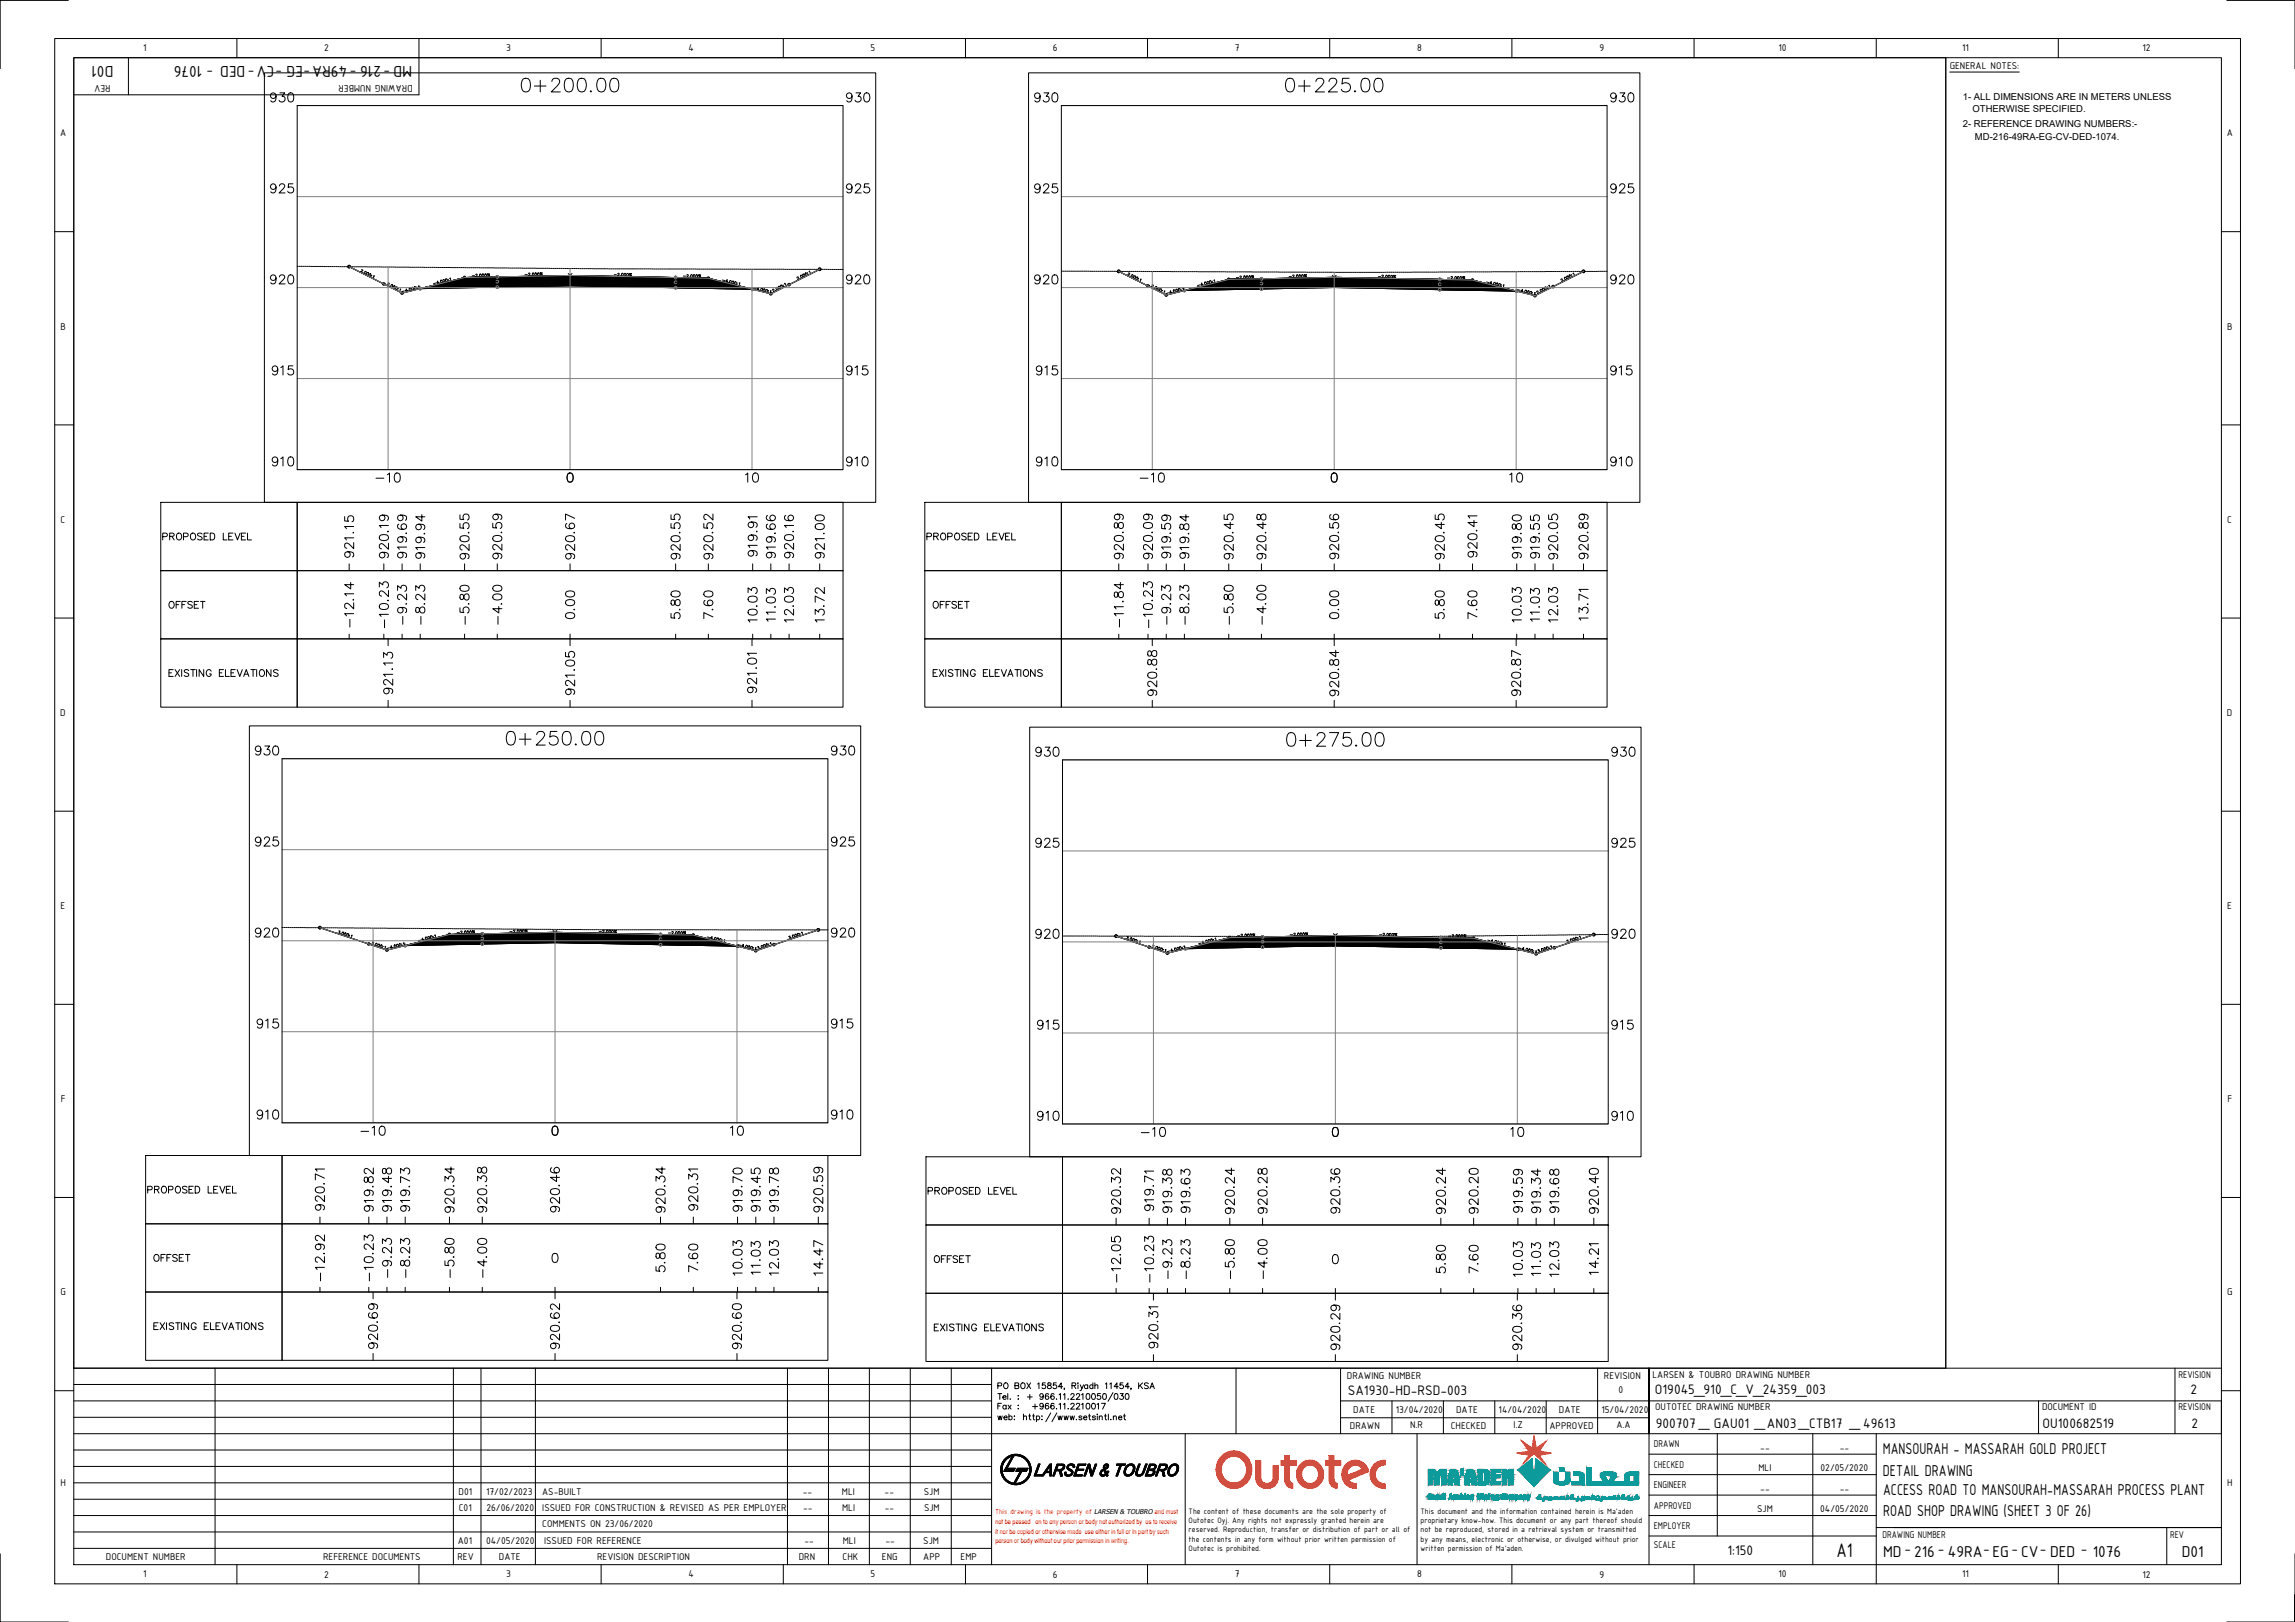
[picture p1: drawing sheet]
<svg xmlns="http://www.w3.org/2000/svg" width="841mm" height="594mm" viewBox="0 0 841 594" stroke-linecap="round" stroke-linejoin="round" font-family="sans-serif">
<defs><g id="words">
<g font-size="8.8">
<text x="190.1" y="34.9">0+200.00</text>
<text x="470.3" y="34.9">0+225.00</text>
<text x="184.5" y="274.1">0+250.00</text>
<text x="470.6" y="274.5">0+275.00</text>
</g>
<text font-size="7.8" x="673" y="570.3">A1</text>
<g font-size="7.1">
<text x="98.1" y="72">925</text>
<text x="309.4" y="72">925</text>
<text x="378.2" y="72">925</text>
<text x="589.1" y="72">925</text>
<text x="98.8" y="138.6">915</text>
<text x="309.4" y="138.6">915</text>
<text x="378.9" y="138.6">915</text>
<text x="589.1" y="138.6">915</text>
<text x="150.3" y="205.7" transform="rotate(-90 150.3 205.7)">919.69</text>
<text x="157" y="205.7" transform="rotate(-90 157 205.7)">919.94</text>
<text x="173.2" y="206" transform="rotate(-90 173.2 206)">920.55</text>
<text x="185.2" y="206" transform="rotate(-90 185.2 206)">920.59</text>
<text x="292.1" y="205.7" transform="rotate(-90 292.1 205.7)">920.16</text>
<text x="303.4" y="205.7" transform="rotate(-90 303.4 205.7)">921.00</text>
<text x="423.7" y="206" transform="rotate(-90 423.7 206)">920.09</text>
<text x="430.4" y="205.7" transform="rotate(-90 430.4 205.7)">919.59</text>
<text x="453.3" y="206" transform="rotate(-90 453.3 206)">920.45</text>
<text x="465.3" y="206" transform="rotate(-90 465.3 206)">920.48</text>
<text x="530.6" y="206" transform="rotate(-90 530.6 206)">920.45</text>
<text x="542.6" y="205.3" transform="rotate(-90 542.6 205.3)">920.41</text>
<text x="558.8" y="205.7" transform="rotate(-90 558.8 205.7)">919.80</text>
<text x="565.5" y="205.7" transform="rotate(-90 565.5 205.7)">919.55</text>
<text x="572.2" y="206" transform="rotate(-90 572.2 206)">920.05</text>
<text x="530.6" y="227.9" transform="rotate(-90 530.6 227.9)">5.80</text>
<text x="542.6" y="227.9" transform="rotate(-90 542.6 227.9)">7.60</text>
<text x="150.3" y="230" transform="rotate(-90 150.3 230)">-9.23</text>
<text x="157" y="230" transform="rotate(-90 157 230)">-8.23</text>
<text x="173.2" y="230" transform="rotate(-90 173.2 230)">-5.80</text>
<text x="185.2" y="230" transform="rotate(-90 185.2 230)">-4.00</text>
<text x="292.1" y="229" transform="rotate(-90 292.1 229)">12.03</text>
<text x="303.4" y="229" transform="rotate(-90 303.4 229)">13.72</text>
<text x="423.7" y="231.1" transform="rotate(-90 423.7 231.1)">-10.23</text>
<text x="430.4" y="230" transform="rotate(-90 430.4 230)">-9.23</text>
<text x="453.3" y="230" transform="rotate(-90 453.3 230)">-5.80</text>
<text x="465.3" y="230" transform="rotate(-90 465.3 230)">-4.00</text>
<text x="558.8" y="229" transform="rotate(-90 558.8 229)">10.03</text>
<text x="565.5" y="229" transform="rotate(-90 565.5 229)">11.03</text>
<text x="572.2" y="229" transform="rotate(-90 572.2 229)">12.03</text>
<text x="378.5" y="278.3">930</text>
<text x="589.8" y="278.3">930</text>
<text x="92.8" y="311.1">925</text>
<text x="303.7" y="311.1">925</text>
<text x="378.5" y="345">920</text>
<text x="589.8" y="345">920</text>
<text x="93.1" y="377.8">915</text>
<text x="303.7" y="377.8">915</text>
<text x="379.2" y="411.7">910</text>
<text x="589.8" y="411.7">910</text>
<text x="120.3" y="444.5" transform="rotate(-90 120.3 444.5)">920.71</text>
<text x="206.4" y="445.2" transform="rotate(-90 206.4 445.2)">920.46</text>
<text x="412" y="445.6" transform="rotate(-90 412 445.6)">920.32</text>
<text x="430.7" y="445.2" transform="rotate(-90 430.7 445.2)">919.38</text>
<text x="437.4" y="445.2" transform="rotate(-90 437.4 445.2)">919.63</text>
<text x="453.7" y="445.9" transform="rotate(-90 453.7 445.9)">920.24</text>
<text x="465.7" y="445.6" transform="rotate(-90 465.7 445.6)">920.28</text>
<text x="565.9" y="445.6" transform="rotate(-90 565.9 445.6)">919.34</text>
<text x="572.6" y="445.2" transform="rotate(-90 572.6 445.2)">919.68</text>
<text x="587" y="445.6" transform="rotate(-90 587 445.6)">920.40</text>
<text x="120.3" y="470.3" transform="rotate(-90 120.3 470.3)">-12.92</text>
<text x="412" y="471" transform="rotate(-90 412 471)">-12.05</text>
<text x="430.7" y="469.5" transform="rotate(-90 430.7 469.5)">-9.23</text>
<text x="437.4" y="469.5" transform="rotate(-90 437.4 469.5)">-8.23</text>
<text x="453.7" y="469.5" transform="rotate(-90 453.7 469.5)">-5.80</text>
<text x="465.7" y="469.5" transform="rotate(-90 465.7 469.5)">-4.00</text>
<text x="565.9" y="468.5" transform="rotate(-90 565.9 468.5)">11.03</text>
<text x="572.6" y="468.8" transform="rotate(-90 572.6 468.8)">12.03</text>
<text x="587" y="468.1" transform="rotate(-90 587 468.1)">14.21</text>
<text x="139.7" y="495.3" transform="rotate(-90 139.7 495.3)">920.69</text>
<text x="206.4" y="495.3" transform="rotate(-90 206.4 495.3)">920.62</text>
<text x="273" y="495.3" transform="rotate(-90 273 495.3)">920.60</text>
</g>
<g font-size="6.6">
<text x="98.1" y="38.5">930</text>
<text x="309.4" y="38.5">930</text>
<text x="378.2" y="38.5">930</text>
<text x="589.1" y="38.5">930</text>
<text x="98.1" y="105.1">920</text>
<text x="309.4" y="105.1">920</text>
<text x="378.2" y="105.1">920</text>
<text x="589.1" y="105.1">920</text>
<text x="98.8" y="171.8">910</text>
<text x="309.4" y="171.8">910</text>
<text x="378.9" y="171.8">910</text>
<text x="589.1" y="171.8">910</text>
<text x="136.9" y="177.8">-10</text>
<text x="272.3" y="177.8">10</text>
<text x="417" y="177.8">-10</text>
<text x="552.4" y="177.8">10</text>
<text x="130.9" y="205.3" transform="rotate(-90 130.9 205.3)">921.15</text>
<text x="143.6" y="205.7" transform="rotate(-90 143.6 205.7)">920.19</text>
<text x="211.7" y="206" transform="rotate(-90 211.7 206)">920.67</text>
<text x="250.5" y="206" transform="rotate(-90 250.5 206)">920.55</text>
<text x="262.5" y="206" transform="rotate(-90 262.5 206)">920.52</text>
<text x="278.7" y="205" transform="rotate(-90 278.7 205)">919.91</text>
<text x="285.4" y="205.7" transform="rotate(-90 285.4 205.7)">919.66</text>
<text x="412.7" y="206" transform="rotate(-90 412.7 206)">920.89</text>
<text x="436.7" y="205.7" transform="rotate(-90 436.7 205.7)">919.84</text>
<text x="491.8" y="206" transform="rotate(-90 491.8 206)">920.56</text>
<text x="583.1" y="206" transform="rotate(-90 583.1 206)">920.89</text>
<text x="211.7" y="227.9" transform="rotate(-90 211.7 227.9)">0.00</text>
<text x="250.5" y="227.9" transform="rotate(-90 250.5 227.9)">5.80</text>
<text x="262.5" y="227.9" transform="rotate(-90 262.5 227.9)">7.60</text>
<text x="491.8" y="227.9" transform="rotate(-90 491.8 227.9)">0.00</text>
<text x="130.9" y="231.1" transform="rotate(-90 130.9 231.1)">-12.14</text>
<text x="143.6" y="231.1" transform="rotate(-90 143.6 231.1)">-10.23</text>
<text x="278.7" y="229" transform="rotate(-90 278.7 229)">10.03</text>
<text x="285.4" y="229" transform="rotate(-90 285.4 229)">11.03</text>
<text x="412.7" y="231.1" transform="rotate(-90 412.7 231.1)">-11.84</text>
<text x="436.7" y="230" transform="rotate(-90 436.7 230)">-8.23</text>
<text x="583.1" y="228.2" transform="rotate(-90 583.1 228.2)">13.71</text>
<text x="145" y="255.4" transform="rotate(-90 145 255.4)">921.13</text>
<text x="211.7" y="255.8" transform="rotate(-90 211.7 255.8)">921.05</text>
<text x="278.3" y="255.1" transform="rotate(-90 278.3 255.1)">921.01</text>
<text x="425.1" y="256.1" transform="rotate(-90 425.1 256.1)">920.88</text>
<text x="491.8" y="256.1" transform="rotate(-90 491.8 256.1)">920.84</text>
<text x="558.4" y="256.1" transform="rotate(-90 558.4 256.1)">920.87</text>
<text x="92.8" y="277.6">930</text>
<text x="303.7" y="277.6">930</text>
<text x="378.5" y="311.5">925</text>
<text x="589.8" y="311.5">925</text>
<text x="92.8" y="344.3">920</text>
<text x="303.7" y="344.3">920</text>
<text x="379.2" y="378.2">915</text>
<text x="589.8" y="378.2">915</text>
<text x="93.1" y="411">910</text>
<text x="303.7" y="411">910</text>
<text x="131.2" y="417">-10</text>
<text x="266.7" y="417">10</text>
<text x="417.3" y="417.3">-10</text>
<text x="552.8" y="417.3">10</text>
<text x="137.9" y="444.9" transform="rotate(-90 137.9 444.9)">919.82</text>
<text x="144.6" y="444.9" transform="rotate(-90 144.6 444.9)">919.48</text>
<text x="151.3" y="444.9" transform="rotate(-90 151.3 444.9)">919.73</text>
<text x="167.6" y="445.2" transform="rotate(-90 167.6 445.2)">920.34</text>
<text x="179.6" y="445.2" transform="rotate(-90 179.6 445.2)">920.38</text>
<text x="244.8" y="445.2" transform="rotate(-90 244.8 445.2)">920.34</text>
<text x="256.8" y="444.5" transform="rotate(-90 256.8 444.5)">920.31</text>
<text x="273" y="444.9" transform="rotate(-90 273 444.9)">919.70</text>
<text x="279.8" y="444.9" transform="rotate(-90 279.8 444.9)">919.45</text>
<text x="286.5" y="444.9" transform="rotate(-90 286.5 444.9)">919.78</text>
<text x="302.7" y="445.2" transform="rotate(-90 302.7 445.2)">920.59</text>
<text x="424" y="444.5" transform="rotate(-90 424 444.5)">919.71</text>
<text x="492.1" y="445.6" transform="rotate(-90 492.1 445.6)">920.36</text>
<text x="530.9" y="445.9" transform="rotate(-90 530.9 445.9)">920.24</text>
<text x="542.9" y="445.6" transform="rotate(-90 542.9 445.6)">920.20</text>
<text x="559.2" y="445.2" transform="rotate(-90 559.2 445.2)">919.59</text>
<text x="244.8" y="467.1" transform="rotate(-90 244.8 467.1)">5.80</text>
<text x="256.8" y="467.1" transform="rotate(-90 256.8 467.1)">7.60</text>
<text x="530.9" y="467.4" transform="rotate(-90 530.9 467.4)">5.80</text>
<text x="542.9" y="467.4" transform="rotate(-90 542.9 467.4)">7.60</text>
<text x="137.9" y="470.3" transform="rotate(-90 137.9 470.3)">-10.23</text>
<text x="144.6" y="469.2" transform="rotate(-90 144.6 469.2)">-9.23</text>
<text x="151.3" y="469.2" transform="rotate(-90 151.3 469.2)">-8.23</text>
<text x="167.6" y="469.2" transform="rotate(-90 167.6 469.2)">-5.80</text>
<text x="179.6" y="469.2" transform="rotate(-90 179.6 469.2)">-4.00</text>
<text x="273" y="468.1" transform="rotate(-90 273 468.1)">10.03</text>
<text x="279.8" y="468.1" transform="rotate(-90 279.8 468.1)">11.03</text>
<text x="286.5" y="468.1" transform="rotate(-90 286.5 468.1)">12.03</text>
<text x="302.7" y="468.1" transform="rotate(-90 302.7 468.1)">14.47</text>
<text x="424" y="471" transform="rotate(-90 424 471)">-10.23</text>
<text x="559.2" y="468.8" transform="rotate(-90 559.2 468.8)">10.03</text>
<text x="425.4" y="494.9" transform="rotate(-90 425.4 494.9)">920.31</text>
<text x="492.1" y="495.7" transform="rotate(-90 492.1 495.7)">920.29</text>
<text x="558.8" y="495.7" transform="rotate(-90 558.8 495.7)">920.36</text>
</g>
<g font-size="6.2">
<text x="41.6" y="24.1" transform="rotate(180 41.6 24.1)">D01</text>
<text x="74.2" y="24.1" transform="rotate(180 74.2 24.1)">1076</text>
<text x="100.4" y="24.1" transform="rotate(180 100.4 24.1)">CV DED</text>
<text x="127.3" y="24.1" transform="rotate(180 127.3 24.1)">49RA EG</text>
<text x="139.6" y="24.1" transform="rotate(180 139.6 24.1)">216</text>
<text x="151" y="24.1" transform="rotate(180 151 24.1)">MD</text>
<text x="690" y="532.6">MANSOURAH - MASSARAH GOLD PROJECT</text>
<text x="690" y="540.5">DETAIL DRAWING</text>
<text x="690.1" y="547.6">ACCESS ROAD TO MANSOURAH-MASSARAH PROCESS PLANT</text>
<text x="690.1" y="555.1">ROAD SHOP DRAWING (SHEET 3 OF 26)</text>
<text x="690.1" y="570.1">MD</text>
<text x="701.4" y="570.1">216</text>
<text x="713.8" y="570.1">49RA EG</text>
<text x="740.6" y="570.1">CV DED</text>
<text x="766.9" y="570.1">1076</text>
<text x="799.5" y="570.1">D01</text>
</g>
<g font-size="5.7">
<text x="58.9" y="199">PROPOSED LEVEL</text>
<text x="338.7" y="199">PROPOSED LEVEL</text>
<text x="61" y="224">OFFSET</text>
<text x="341.1" y="224">OFFSET</text>
<text x="61" y="249.1">EXISTING ELEVATIONS</text>
<text x="341.1" y="249.1">EXISTING ELEVATIONS</text>
<text x="53.3" y="438.1">PROPOSED LEVEL</text>
<text x="339.4" y="438.5">PROPOSED LEVEL</text>
<text x="55.4" y="463.2">OFFSET</text>
<text x="341.5" y="463.5">OFFSET</text>
<text x="55.4" y="488.2">EXISTING ELEVATIONS</text>
<text x="341.5" y="488.6">EXISTING ELEVATIONS</text>
</g>
<g font-size="5.4">
<text x="75.6" y="27">-</text>
<text x="90.8" y="27">-</text>
<text x="101" y="27">-</text>
<text x="111.3" y="27">-</text>
<text x="128.2" y="27">-</text>
<text x="140.6" y="27">-</text>
<text x="493.9" y="511.1">SA1930-HD-RSD-003</text>
<text x="606.5" y="510.6">O19045_910_C_V_24359_003</text>
<text x="802.7" y="510.6">2</text>
<text x="606.8" y="523.1">900707 _ GAU01 _AN03 _CTB17 _49613</text>
<text x="748.5" y="523.1">OU100682519</text>
<text x="803" y="523.1">2</text>
<text x="633" y="569.7">1:150</text>
<text x="697.9" y="569">-</text>
<text x="710.1" y="569">-</text>
<text x="726.8" y="569">-</text>
<text x="737.1" y="569">-</text>
<text x="747.5" y="569">-</text>
<text x="762.5" y="569">-</text>
</g>
<g font-size="3.9">
<text x="52.5" y="18.8">1</text>
<text x="118.8" y="18.9">2</text>
<text x="185.5" y="18.7">3</text>
<text x="252.3" y="18.8">4</text>
<text x="319" y="18.7">5</text>
<text x="385.9" y="18.8">6</text>
<text x="452.6" y="18.8">7</text>
<text x="519.3" y="18.8">8</text>
<text x="586.1" y="18.7">9</text>
<text x="651.7" y="18.8">10</text>
<text x="719.1" y="18.8">11</text>
<text x="785.1" y="18.9">12</text>
<text x="714.5" y="25.4">GENERAL NOTES:</text>
<text x="40.5" y="31" transform="rotate(180 40.5 31)">REV</text>
<text x="151.2" y="31" transform="rotate(180 151.2 31)">DRAWING NUMBER</text>
<text x="22" y="50">A</text>
<text x="816" y="50">A</text>
<text x="22.2" y="120.7">B</text>
<text x="816.2" y="120.7">B</text>
<text x="22.2" y="191.4">C</text>
<text x="816.2" y="191.4">C</text>
<text x="22.1" y="262.2">D</text>
<text x="816.1" y="262.2">D</text>
<text x="22.2" y="333">E</text>
<text x="816.2" y="333">E</text>
<text x="22.3" y="403.7">F</text>
<text x="816.3" y="403.7">F</text>
<text x="22.2" y="474.4">G</text>
<text x="816.2" y="474.4">G</text>
<text x="493.6" y="505.2">DRAWING NUMBER</text>
<text x="587.8" y="505.2">REVISION</text>
<text x="605.6" y="504.6">LARSEN &amp; TOUBRO DRAWING NUMBER</text>
<text x="798.3" y="504.6">REVISION</text>
<text x="593.1" y="510.1">0</text>
<text x="495.9" y="517.5">DATE</text>
<text x="511.5" y="517.5">13/04/2020</text>
<text x="533.6" y="517.5">DATE</text>
<text x="549.2" y="517.5">14/04/2020</text>
<text x="571.3" y="517.5">DATE</text>
<text x="586.9" y="517.5">15/04/2020</text>
<text x="606.5" y="516.6">OUTOTEC DRAWING NUMBER</text>
<text x="748.3" y="516.6">DOCUMENT ID</text>
<text x="798.3" y="516.6">REVISION</text>
<text x="494.7" y="523.3">DRAWN</text>
<text x="516.7" y="523">N.R</text>
<text x="531.7" y="523.3">CHECKED</text>
<text x="554.6" y="523">I.Z</text>
<text x="567.8" y="523.3">APPROVED</text>
<text x="592.4" y="523">A.A</text>
<text x="606.1" y="530.1">DRAWN</text>
<text x="645.1" y="531.3">--</text>
<text x="674.2" y="531.3">--</text>
<text x="606.1" y="537.6">CHECKED</text>
<text x="644.4" y="538.8">MLI</text>
<text x="667.2" y="538.8">02/05/2020</text>
<text x="22.2" y="544.2">H</text>
<text x="606.1" y="545.1">ENGINEER</text>
<text x="816.2" y="544.2">H</text>
<text x="168" y="547.5">D01</text>
<text x="178.1" y="547.5">17/02/2023</text>
<text x="198.7" y="547.5">AS-BUILT</text>
<text x="294.2" y="547.5">--</text>
<text x="308.5" y="547.5">MLI</text>
<text x="324.2" y="547.5">--</text>
<text x="338.5" y="547.5">SJM</text>
<text x="645.1" y="546.4">--</text>
<text x="674.2" y="546.4">--</text>
<text x="168.1" y="553.4">C01</text>
<text x="178.3" y="553.4">26/06/2020</text>
<text x="198.7" y="553.4">ISSUED FOR CONSTRUCTION &amp; REVISED AS PER EMPLOYER</text>
<text x="294.3" y="553.4">--</text>
<text x="308.6" y="553.4">MLI</text>
<text x="324.3" y="553.4">--</text>
<text x="338.6" y="553.4">SJM</text>
<text x="606.1" y="552.6">APPROVED</text>
<text x="643.9" y="553.9">SJM</text>
<text x="667" y="553.9">04/05/2020</text>
<text x="198.7" y="559.4">COMMENTS ON 23/06/2020</text>
<text x="606.1" y="560.1">EMPLOYER</text>
<text x="689.8" y="563.2">DRAWING NUMBER</text>
<text x="795.3" y="563.2">REV</text>
<text x="167.8" y="565.6">A01</text>
<text x="178.1" y="565.6">04/05/2020</text>
<text x="199.4" y="565.6">ISSUED FOR REFERENCE</text>
<text x="294.8" y="565.6">--</text>
<text x="308.8" y="565.6">MLI</text>
<text x="324.5" y="565.6">--</text>
<text x="338.4" y="565.6">SJM</text>
<text x="606.1" y="567">SCALE</text>
<text x="38.8" y="571.3">DOCUMENT NUMBER</text>
<text x="118.4" y="571.3">REFERENCE DOCUMENTS</text>
<text x="167.7" y="571.3">REV</text>
<text x="182.8" y="571.3">DATE</text>
<text x="218.8" y="571.3">REVISION DESCRIPTION</text>
<text x="292.7" y="571.3">DRN</text>
<text x="308.8" y="571.3">CHK</text>
<text x="323.2" y="571.3">ENG</text>
<text x="338.4" y="571.3">APP</text>
<text x="352" y="571.3">EMP</text>
<text x="52.5" y="577.7">1</text>
<text x="118.8" y="577.8">2</text>
<text x="185.5" y="577.7">3</text>
<text x="252.3" y="577.7">4</text>
<text x="319" y="577.7">5</text>
<text x="385.9" y="577.8">6</text>
<text x="452.6" y="577.7">7</text>
<text x="519.3" y="577.7">8</text>
<text x="586.1" y="577.9">9</text>
<text x="651.7" y="577.7">10</text>
<text x="719.1" y="577.7">11</text>
<text x="785.1" y="577.8">12</text>
</g>
<g font-size="3.5">
<text x="719.3" y="36.5">1- ALL DIMENSIONS ARE IN METERS UNLESS</text>
<text x="722.8" y="41.2">OTHERWISE SPECIFIED.</text>
<text x="719.3" y="46.5">2- REFERENCE DRAWING NUMBERS:-</text>
<text x="723.7" y="51.4">MD-216-49RA-EG-CV-DED-1074.</text>
</g>
<g font-size="3.1">
<text x="435.6" y="554.6">The content of these documents are the sole property of</text>
<text x="435.6" y="557.9">Outotec Oyj. Any rights not expressly granted herein are</text>
<text x="520.6" y="554.6">This document and the information contained herein is Ma'aden</text>
<text x="520.6" y="557.9">proprietary know-how. This document or any part thereof should</text>
<text x="435.6" y="561.3">reserved. Reproduction, transfer or distribution of part or all of</text>
<text x="520.6" y="561.3">not be reproduced, stored in a retrieval system or transmitted</text>
<text x="435.6" y="564.6">the contents in any form without prior written permission of</text>
<text x="435.6" y="567.9">Outotec is prohibited.</text>
<text x="520.6" y="564.6">by any means, electronic or otherwise, or divulged without prior</text>
<text x="520.6" y="567.9">written permission of Ma'aden.</text>
</g>
<text font-size="2.8" fill="#f00" x="364.7" y="554.5">This drawing is the property of</text>
<text font-size="2.5" x="400.9" y="554.5">LARSEN &amp; TOUBRO and must</text>
<g font-size="2.5" fill="#f00">
<text x="364.8" y="558.1">not be passed on to any person or body not authorized by us to receive</text>
<text x="364.8" y="561.7">it nor be copied or otherwise made use either in full or in part by such</text>
<text x="364.8" y="565.3">person or body without our prior permission in writing.</text>
</g>
</g></defs>
<!-- layer: C-ROAD-SCTN -->
<g fill="none" stroke="#000" stroke-width=".37">
<path d="M111 97.6h.5M111.8 97.6h.5M112.6 97.6h.4M113.3 97.6h.5M114 97.6h.5M114.8 97.6h.5M115.5 97.6h.5M116.3 97.6h.5M117 97.6h.5M117.8 97.6h.5M118.5 97.6h.5M119.3 97.6h.5"/>
<path d="M120 97.6h.6M120.8 97.6h.5M121.5 97.6h.5M122.3 97.6h.5M123 97.6h.5M123.8 97.6l.5 .1M124.5 97.7h.5M125.3 97.7h.5M126.1 97.7h.4M126.8 97.7h.5M127.5 97.7h.5M128 97.7l19.3 9.7 23-5.7"/>
<path d="M128.3 97.7h.5M129 97.7h.5M129.8 97.7h.5M130.5 97.7h.5M131.3 97.7h.5M132 97.7h.5M132.4 98.9h.5v.3l-.8 .3 .6 .3M132.8 97.7h.5M133 99.9h.1M133.5 97.7h.5M134.3 97.7l.5 .1M135 97.8h.5"/>
<path d="M135.8 97.8h.5M136.6 97.8h.4M137.3 97.8h.5M138 97.8h.5M138.8 97.8h.5M139.5 97.8h.5M140.3 97.8h.5M141 97.8h.5M141.8 97.8h.5M142.5 97.8h.5M143.3 97.8h.5M144 97.8h.6"/>
<path d="M144.8 97.8h.5M145.5 97.8h.5M146.3 97.8h.5M147.1 97.8h.4M147.8 97.8h.5M148.5 97.8h.5M149.3 97.8h.5M150 97.9h.5M150.8 97.9h.5M151.5 97.9h.5M152.3 97.9h.5M153 97.9h.5"/>
<path d="M153.8 97.9h.5M154.5 97.9h.6M155.3 97.9h.5M156 97.9h.5M156.8 97.9h.5M157.6 97.9h.4M158.3 97.9h.5M159 97.9h.5M159.8 97.9l.5 .1M160.6 98h.4M161.3 98h.5M162 98h.5"/>
<path d="M162.8 98h.5M163.5 98h.5M164.3 98h.5M165 98h.6M165.8 98h.5M166.5 98h.5M167.3 98h.5M168 98h.5M168.8 98h.5M169.5 98h.5M170.3 98l.5 .1M171.1 98.1h.4"/>
<path d="M171.8 98.1h.5M172.5 98.1h.5M173.3 98.1h.5M174 98.1h.5M174.8 98.1h.5M175.5 98.1h.6M176.3 98.1h.5M177 98.1h.5M177.8 98.1h.5M178.5 98.1h.6M179.3 98.1h.5M180 98.1h.5"/>
<path d="M180.8 98.1h.5M181.6 98.1h.4M182.3 98.1h.5M183 98.1h.5M183.8 98.1h.5M184.5 98.1h.5M185.3 98.1h.5M186 98.1l.5 .1M186.8 98.2h.5M187.5 98.2h.5M188.3 98.2h.5M189 98.2h.6"/>
<path d="M189.8 98.2h.5M190.5 98.2h.5M191.3 98.2h.5M192.1 98.2h.4M192.8 98.2h.5M193.5 98.2h.5M194.3 98.2h.5M195.1 98.2h.4M195.8 98.2h.5M196.5 98.3h.5M197.3 98.3h.5M198 98.3h.5"/>
<path d="M198.1 99.9l-.1 .4v-.4h.7l-.8 1M198.8 98.3h.5M199.5 98.3h.6M200.3 98.3h.5M201 98.3h.5M201.8 98.3h.5M202.6 98.3h.4M203.3 98.3h.5M204 98.3h.5M204.8 98.3h.5M205.6 98.3h.4M206.3 98.3l.5 .1"/>
<path d="M207 98.4h.5M207.8 98.4h.5M208.5 98.4h.7M209.5 98.4h.5M210.3 98.4h.5M211 98.4h.5M211.7 98.4h.5M212.5 98.4h.5M213.3 98.4h.4M214 98.4h.5M214.7 98.4h.6M215.5 98.4h.5"/>
<path d="M216.2 98.4h.5M217 98.4h.5M217.7 98.4h.6M218.5 98.4h.5M219.2 98.4h.5M220 98.4h.5M220.8 98.4h.5M221.5 98.4h.6M222.4 98.4h.5M223.1 98.5h.5M223.9 98.5h.5M224.6 98.5h.5"/>
<path d="M225.4 98.5h.5M226.1 98.5h.5M226.9 98.5h.5M227.6 98.5h.5M228.4 98.5h.5M229.1 98.5h.5M229.9 98.5h.5M230.6 98.5h.5M231.4 98.5h.5M232.1 98.5h.5M232.9 98.5h.5M233.6 98.5h.5"/>
<path d="M234.4 98.5h.5M235.1 98.5h.5M235.9 98.5h.5M236.6 98.5h.5M237.4 98.5h.5M238.1 98.5h.5M238.9 98.5h.5M239.6 98.5h.5M240.4 98.5h.5M241.1 98.5h.5M241.9 98.5h.5M242.6 98.5h.5"/>
<path d="M243.4 98.5h.5M244.1 98.5h.5M244.9 98.5h.5M245.6 98.5h.5M246.4 98.5h.5M247.1 98.5h.5M247.9 98.5h.5M248.6 98.5h.5M249.4 98.5h.5M250.1 98.5h.5M250.9 98.5h.5M251.6 98.5h.5"/>
<path d="M252.4 98.5h.5M253.1 98.5h.5M253.9 98.5h.5M254.6 98.5h.5M255.4 98.6h.5M256.1 98.6h.5M256.9 98.6h.5M257.6 98.6h.5M258.4 98.6h.5M259.1 98.6h.5M259.9 98.6h.5M260.6 98.6h.5"/>
<path d="M261.4 98.6h.5M262.1 98.6h.5M262.9 98.6h.5M263.6 98.6h.5M264.4 98.6h.5M265.1 98.6h.5M265.9 98.6h.5M266.6 98.6h.5M267.4 98.6h.5M268.1 98.6h.5M268.9 98.6h.5M269.6 98.6h.5"/>
<path d="M270.4 98.6h.5M271.1 98.6h.5M271.9 98.6h.5M272.6 98.6h.5M273.4 98.6h.5M274.1 98.6h.5M274.9 98.6h.5M275.6 98.6h.5M276.4 98.6h.5M277.1 98.6h.5M277.9 98.6h.5M278.6 98.6h.5"/>
<path d="M279.4 98.6h.5M280.1 98.6h.5M280.9 98.6h.5M281.6 98.6h.5M282.4 98.6h.5M283.1 98.6h.5M283.9 98.6h.5M284.6 98.6h.5M285.4 98.6h.5M286.1 98.6h.5M286.9 98.6h.5M287.6 98.7h.5"/>
<path d="M288.4 98.7h.5M289.1 98.7h.5M289.9 98.7h.5M290.6 98.7h.5M291.4 98.7h.5M292.1 98.7h.5M292.9 98.7h.5M293.6 98.7h.5M294.4 98.7h.5M295.1 98.7h.5M295.9 98.7h.5M295.9 100h.1"/>
<path d="M296.5 99.5l.1-.3 .4 1M296.6 98.7h.5M297.4 98.7h.5M298.1 98.7h.5M298.9 98.7h.5M299.6 98.7h.5M300.9 98.7h-.5l-17.9 8.9-22.9-5.7M301.1 98.7h.5M301.9 98.7h.5M302.6 98.7h.5M303.4 98.7h.5M304.1 98.7h.5"/>
<path d="M304.9 98.7h.5M305.6 98.7h.5M306.4 98.7h.5M391.1 99.3h.5M391.8 99.3h.5M392.5 99.3h.6M393.3 99.3h.5M394.1 99.3h.4M394.8 99.3h.5M395.5 99.3h.6M396.3 99.3h.5M397.1 99.3h.4"/>
<path d="M397.8 99.3h.5M398.6 99.3h.5M399.3 99.4h.5M400 99.4h.5M400.8 99.4h.5M401.6 99.4h.5M402.3 99.4h.5M403 99.4h.5M403.8 99.4h.5M404.6 99.4h.5M405.3 99.4h.5M406 99.4h.6"/>
<path d="M406.8 99.4h.5M407.6 99.4h.4M408.3 99.4h.5M409.1 99.4h.5M409.8 99.4h.5M410 99.4l17.4 8.7 22.9-5.8M410.5 99.4h.5M411.3 99.4h.5M412.1 99.4h.5M412.8 99.4h.5M413.5 99.4h.5M414.3 99.4h.5"/>
<path d="M415.1 99.4h.5M415.8 99.4h.5M416.5 99.4h.6M417.3 99.4h.5M418.1 99.4h.4M418.8 99.4l.5 .1M419.6 99.5h.5M420.3 99.5h.5M421.1 99.5h.4M421.8 99.5h.5M422.6 99.5h.5M423.3 99.5h.5"/>
<path d="M424 99.5h.5M424.8 99.5h.5M425.6 99.5h.5M426.3 99.5h.5M427 99.5h.6M427.8 99.5h.5M428.6 99.5h.5M429.3 99.5h.5M430.1 99.5h.5M430.8 99.5h.5M431.6 99.5h.4M432.3 99.5h.5"/>
<path d="M433.1 99.5h.5M433.8 99.5h.5M434.5 99.5h.5M435.3 99.5h.5M436.1 99.5h.5M436.8 99.5h.5M437.5 99.5h.6M438.3 99.5h.5M439.1 99.5h.5M439.8 99.5h.5M440.5 99.5h.6M441.3 99.5h.5"/>
<path d="M442.1 99.5h.4M442.8 99.5h.5M443.6 99.5h.5M444.3 99.5h.5M445 99.5h.5M445.8 99.5h.5M446.6 99.5h.5M447.3 99.5h.5M448 99.5h.5M448.8 99.5l.5 .1M449.6 99.6h.5M450.3 99.6h.5"/>
<path d="M451 99.6h.6M451.8 99.6h.5M452.6 99.6h.4M453.3 99.6h.5M454.1 99.6h.5M454.8 99.6h.5M455.6 99.6h.4M456.3 99.6h.5M457.1 99.6h.5M457.8 99.6h.5M458.5 99.6h.5M459.3 99.6h.5"/>
<path d="M460.1 99.6h.5M460.8 99.6h.5M461.5 99.6h.6M462.3 99.6h.5M463.1 99.6h.5M463.8 99.6h.5M464.6 99.6h.5M465.3 99.6h.5M466.1 99.6h.4M466.8 99.6h.5M467.6 99.6h.5M468.3 99.6l.5 .1"/>
<path d="M469 99.7h.5M469.8 99.7h.5M470.6 99.7h.5M471.3 99.7h.5M472 99.7h.6M472.8 99.7h.5M473.6 99.7h.5M474.3 99.7h.5M475.1 99.7h.5M475.8 99.7h.5M476.6 99.7h.4M477.3 99.7h.5"/>
<path d="M478.1 99.7h.5M478.8 99.7h.5M479.6 99.7h.4M480.3 99.7h.5M481.1 99.7h.5M481.8 99.7h.5M482.5 99.7h.6M483.3 99.7h.5M484.1 99.7h.5M484.8 99.7h.5M485.5 99.7h.6M486.3 99.7h.5"/>
<path d="M487.1 99.7h.5M487.8 99.7h.5M488.6 99.7l.8 .1M489.7 99.8h.5M490.4 99.8h.5M491.1 99.8h.5M491.9 99.8h.5M492.7 99.8h.5M493.4 99.8h.5M494.1 99.8h.6M494.9 99.8h.5M495.7 99.8h.5"/>
<path d="M496.4 99.8h.5M497.1 99.8h.6M497.9 99.8h1M499.1 99.8h.5M499.9 99.8h.5M500.7 99.8h.5M501.4 99.8h.5M502.1 99.8h.6M502.9 99.8h.5M503.7 99.8h.5M504.4 99.8h.5M505.1 99.8h.6"/>
<path d="M505.9 99.8h.5M506.7 99.8h.4M507.9 99.7l-.5 .1M508.2 99.7h.5M508.9 99.7h.5M509.6 99.7h.5M510.4 99.7h.5M511.2 99.7h.5M511.9 99.7h.5M512.6 99.7h.6M513.4 99.7h.5M514.2 99.7h.5"/>
<path d="M514.9 99.7h.5M515.6 99.7h.6M516.4 99.7h.5M517.6 99.7h-.4M517.9 99.7h.5M518.7 99.7h.5M519.4 99.7h.5M520.2 99.7h.4M520.9 99.7h.5M521.7 99.7h.5M522.4 99.7h.5M523.1 99.7h.5"/>
<path d="M523.9 99.7h.5M524.7 99.7h.5M525.4 99.7h.5M526.1 99.7h.6M527.4 99.6l-.5 .1M527.7 99.6h.5M528.4 99.6h.5M529.2 99.6h.5M529.9 99.6h.5M530.7 99.6h.4M531.4 99.6h.5M532.2 99.6h.5"/>
<path d="M532.9 99.6h.5M533.6 99.6h.5M534.4 99.6h.5M535.2 99.6h.5M535.9 99.6h.5M537.2 99.6h-.6M537.4 99.6h.5M538.2 99.6h.5M538.9 99.6h.5M539.7 99.6h.5M540.4 99.6h.5M541.2 99.6h.4"/>
<path d="M541.9 99.6h.5M542.7 99.6h.5M543.4 99.6h.5M544.2 99.6h.4M544.9 99.6h.5M545.7 99.6h.5M546.9 99.5l-.5 .1M547.1 99.5h.6M547.9 99.5h.5M548.7 99.5h.5M549.4 99.5h.5M550.1 99.5h.6"/>
<path d="M550.9 99.5h.5M551.7 99.5h.4M552.4 99.5h.5M553.2 99.5h.5M553.9 99.5h.5M554.7 99.5h.4M555.4 99.5h.5M556.7 99.5h-.5M556.9 99.5h.5M557.6 99.5h.6M558.4 99.5h.5M559.2 99.5h.5"/>
<path d="M559.9 99.5h.5M560.6 99.5h.6M561.4 99.5h.5M562.2 99.5h.5M562.9 99.5h.5M563.7 99.5h.5M564.4 99.5h.5M565.2 99.5h.4M566.4 99.5h-.5M566.7 99.5h.5M567.4 99.5h.5M568.1 99.5h.5"/>
<path d="M568.9 99.5h.5M569.7 99.5h.5M570.4 99.5h.5M571.1 99.5h.6M571.9 99.5h.5M572.7 99.5h.5M573.4 99.5h.5M574.2 99.5h.5M574.9 99.5h.5M576.1 99.4l-.4 .1M576.4 99.4h.5M577.2 99.4h.5"/>
<path d="M577.9 99.4h.5M578.7 99.4h.4M579.4 99.4h.5M580.2 99.4h.5M580.3 99.4l-17.8 8.9-22.9-5.7M580.9 99.4h.5M581.6 99.4h.6M582.4 99.4h.5M583.2 99.4h.5M583.9 99.4h.5M584.7 99.4h.5M585.9 99.4h-.5"/>
<path d="M586.2 99.4h.5M136 101.4h.1M136.2 100.9h.1M136.9 101.1l.3-.1-.5 .9M142.1 103.7h.5v.3l-.8 .4 .6 .3M142.7 104.7v.1M145.7 106.2h.1M145.9 105.7h.1M146.6 105.9l.3-.1-.5 .9M148.2 106.6l-.8 .1M149.3 106.4l-.7 .2 .3-.8 .3 .9M149.6 106.5l.1 .1"/>
<path d="M152.7 105.2h.1M152.9 105.7h.1M153.4 104.9l.1-.3 .3 1M159.7 103.7l-.8 .2M160.8 103.5l-.8 .2 .4-.8 .2 1M161.1 103.7h.1M162.7 103.6l-8.7 2.1 54.9-1.1M164.2 102.3h.1M164.3 102.9h.1M164.8 102l.2-.2 .2 1M170.3 101.7l11.9-.3-11.9 .3-7.6 1.9 19.5-.5M173.9 101h-.9"/>
<path d="M174.3 100.6l.2-.2 .4 .2-.6 .8h.6M175.3 101.3v.1M178.8 100.3l-.1 .3v-.3h.7l-.8 1M179.1 101l.3 .3zM182.2 103.1v2.1l26.7-.6M182.2 101.4v3.8v-2.1M182.2 101.4l-11.9 .3M182.2 103.1v-1.7l-11.9 .3-7.6 1.9M182.2 103.1l-19.5 .5-8.7 2.1 28.2-.5M182.2 100.9v.5M192.4 100.6h.8M193.7 100.3l.1-.3 .4 .2-.6 .8h.7"/>
<path d="M194.6 100.9h.1M198.5 100.6l.3 .2-.3 .1zM208.2 100.2l1.4 1.4M208.9 100.9v.2l50.7 .8M208.9 101.1l38.7 .8v.4l-38.7-.8zM208.9 101.5l38.7 .8v1.1M208.9 101.5v1.1l58.2 1.2M208.9 102.6l38.7 .8v2l-38.7-.8zM208.9 101.1v3.5M208.9 101.1l-26.7 .6v-.3M208.9 101.1l-26.7 .6v.4l26.7-.6M208.9 101.5l-26.7 .6v1"/>
<path d="M208.9 100.9l-38.6 .8 38.6-.8M208.9 100.9l50.7 1M208.9 101.1l38.7 .8M208.9 101.5l38.7 .8M208.9 102.6l38.7 .8M208.9 100.9v.2M208.9 100.9l-38.6 .8M208.9 102.6l-46.2 1M208.9 102.6l-26.7 .5M208.9 101.5l-26.7 .6M209.6 100.2l-1.4 1.4M225.1 100.6h.8"/>
<path d="M226.3 100.3l.3-.2 .3 .2-.6 .8h.7M227.3 101h.1M230.8 100.2l-.1 .3v-.4l.8 .1-.9 .9M231.2 100.9l.3 .1-.3 .1zM247.6 103.4v-1.7l12 .2 7.5 1.9M247.6 101.1v4.3l28.2 .6-8.7-2.2-19.5-.4M250.4 101.1h.9M251.7 100.8l.1-.2a.29 .29 0 0 1 .4 .1 .29 .29 0 0 1-.1 .4l-.5 .5h.7M252.6 101.5h.1M256.2 100.6l-.2 .4 .1-.4 .7 .1-.9 1M256.5 101.4l.2-.1v.3zM259.6 101.9l-50.7-1 50.7 1"/>
<path d="M259.6 101.9l-12-.2 12 .2 7.5 1.9-19.5-.4M264.7 102.5l.8 .3M266.6 103.1l-.7-.1 .6-.6-.2 1M266.8 103.4h.1M267.1 103.8l8.7 2.2-66.9-1.4M270 104.2h.1M270.2 103.7h.1M270.8 103.7l.3-.1-.2 .9M276.2 105.4l.8 .2M278 106l-.7-.2 .6-.5-.2 1M278.2 106.3l.1 .1M281.5 107.1h.1"/>
<path d="M281.6 106.5h.1M282.3 106.6l.3-.2-.3 1M283.1 106.3l.1-.3h.4l-.2 1 .6-.3M284.3 106.4h.1M287 104.5h.1M287.2 105h.1M287.5 104l.1-.3 .5 .9M292 101.8l.3-.4 .3 .2-.3 .9 .7-.3M293.2 102h.1M296.2 100.5h.1M413.5 100.1l.5 .1-.9 .6 .6 .3M414 101.1v.1"/>
<path d="M417 102.6h.1M417.3 102.1h.1M417.9 102.2h.3l-.4 .9M422.1 104.5l.3-.2 .3 .2-.9 .6 .5 .3M422.7 105.5h.1M425.7 106.9h.1M425.9 106.4h.1M426.6 106.6l.3-.1-.4 .9M428.2 107.2l-.8 .3M429.3 107.1l-.6 .1 .2-.7 .3 1M429.7 107.2h.1M432.8 105.9h.1"/>
<path d="M432.9 106.4h.1M433.4 105.6l.2-.3 .2 1M439.7 104.4l-.8 .2M440.8 104.2l-.7 .2 .3-.8 .2 1M441.1 104.4h.1M442.8 104.2l-8.8 2.2 54.9-1.1M444.2 103h.1M444.4 103.6h.1M444.8 102.7l.2-.2 .2 .9M450.3 102.3l12-.2-12 .2-7.5 1.9 19.5-.3M453.1 101.7h.8M454.3 101.4l.2-.3 .4 .2-.6 .8h.7"/>
<path d="M455.3 102h.1M458.8 101l.1 .3-.2 .1v-.4h.7l-.8 1M459.3 101.7v.3zM462.3 103.9v1.9l26.6-.5M462.3 102.1v3.7v-1.9M462.3 102.1l-12 .2M462.3 103.9v-1.8l-12 .2-7.5 1.9M462.3 103.9l-19.5 .3-8.8 2.2 28.3-.6M462.3 101.6v.5M472.4 101.3h.9M473.7 100.9l.2-.2 .3 .2-.5 .8h.6M474.6 101.6l.1 .1"/>
<path d="M478.1 100.6l-.1 .4v-.3l.8-.1-.9 1M478.5 101.3l.2 .3zM488.2 100.9l1.5 1.4M488.9 101.6v.2l50.7 .8M488.9 101.8l38.7 .8v.4l-38.7-.8zM488.9 102.2l38.7 .8v1.1M488.9 102.2v1.1l58.2 1.2-7.5-1.9-12-.3v1.8M488.9 103.3l38.7 .8v2l-38.7-.8zM488.9 101.8v3.5M488.9 101.8l-26.6 .6v-.3M488.9 101.8l-26.6 .6v.4l26.6-.6M488.9 102.2l-26.6 .6v1.1"/>
<path d="M488.9 101.6l-38.6 .7 38.6-.7M488.9 101.6l50.7 1M488.9 101.8l38.7 .8M488.9 102.2l38.7 .8M488.9 105.3l66.9 1.4M488.9 101.6v.2M488.9 101.6l-38.6 .7M488.9 102.2l-26.6 .6M489.7 100.9l-1.5 1.4M505.1 101.3h.9M506.4 101l.5-.1-.6 .8 .7 .1M507.3 101.7h.1"/>
<path d="M510.9 100.9l-.2 .3v-.3h.8l-.9 .9M511.1 101.7l.3-.2v.3zM527.6 101.9v4.2l28.2 .6-8.7-2.2-19.5-.4M527.6 104.1l-38.7-.8-46.1 .9M530.4 101.8h.9M531.7 101.5l.4-.2 .2 .3-.6 .6 .6 .1M532.7 102.2h.1M536.2 101.4l-.1 .3v-.3h.7l-.9 .9M536.5 102.1l.3 .2zM539.6 102.6l-50.7-1 50.7 1M539.6 102.6l-12-.3 12 .3 7.5 1.9-19.5-.4M544.7 103.3l.9 .2"/>
<path d="M546.6 103.8l-.7-.2 .6-.5-.2 1M546.8 104.1v.1M550.1 104.9h.1M550.2 104.4h.1M550.9 104.4l.3-.1-.3 1M556.2 106.1l.8 .2M558.1 106.7l-.8-.2 .7-.5-.3 .9M558.3 107h.1M561.5 107.8h.1M561.6 107.2h.1M562.3 107.2l.3-.1-.3 1M563.1 107l.4-.4 .2 .4-.3 .7 .6-.3"/>
<path d="M564.3 107.2h.1M567 105.1h.1M567.3 105.6h.1M567.5 104.7l.2-.2 .4 .8M572 102.5l.1-.3h.4l-.2 1 .6-.3M573.2 102.7h.1M575.9 100.7h.1M576.1 101.2h.1M576.4 100.3l.2-.3 .4 .9M105.5 339.7h.5M106.2 339.7h.6M107 339.7h.5"/>
<path d="M107.8 339.7h.5M108.5 339.7h.5M109.2 339.7h.6M110 339.7h.5M110.8 339.7h.4M111.5 339.7l.5 .1M112.3 339.8h.5M113 339.8h.5M113.8 339.8h.4M114.5 339.8h.5M115.3 339.8h.5M116 339.8h.5"/>
<path d="M116.7 339.8l25.1 8.2 22.9-5.7M117.5 339.8h.5M118.3 339.8h.5M119 339.8h.5M119.7 339.8h.6M120.5 339.8h.5M121.3 339.8h.4M122 339.8h.5M122.8 339.8h.5M123.5 339.8l.5 .1M124.3 339.9h.4M125 339.9h.5"/>
<path d="M125.8 339.9h.5M126.5 339.9h.5M127.2 339.9h.5M128 339.9h.5M128.8 339.9h.5M129.5 339.9h.5M130.2 339.9h.6M131 339.9h.5M131.8 339.9h.5M132.5 339.9h.5M133.3 339.9h.5M134 339.9h.5"/>
<path d="M134.8 339.9h.4M135.5 339.9l.5 .1M136.3 340h.5M137 340h.5M137.7 340h.5M138.5 340h.5M139.3 340h.5M140 340h.5M140.7 340h.6M141.5 340h.5M142.3 340h.5M143 340h.5"/>
<path d="M143.7 340h.6M144.5 340h.5M145.3 340h.4M146 340h.5M146.8 340h.5M147.5 340h.5M124.2 340.9l.5 .2-.4 .2a.34 .34 0 0 1 .2 .4 .34 .34 0 0 1-.4 .3 .34 .34 0 0 1-.3-.4M124.7 342l.1 .1M127.9 343.1h.1M128.1 342.5h.1M128.8 342.6l.3-.1-.4 1M136.5 345l.5 .2-.4 .2a.33 .33 0 0 1 .2 .4 .33 .33 0 0 1-.4 .2 .33 .33 0 0 1-.3-.3"/>
<path d="M137 346.1l.1 .1M140.2 347.2h.1M140.4 346.6h.1M141 346.7l.3-.1-.3 1M142.7 347.1l-.9 .3M143.8 347l-.7 .1 .3-.7 .2 1M144.1 347.1l.1 .1M147.2 345.8h.1M147.3 346.3h.1M147.8 345.5l.2-.3 .2 1M148.3 340h.4M149 340h.5"/>
<path d="M149.8 340h.5M150.5 340h.5M151.2 340h.6M152 340h.5M152.8 340h.5M153.5 340l.5 .1M154.2 344.3l-.9 .2M154.2 340.1h.6M155 340.1h.5M155.2 344.1l-.7 .2 .3-.8 .3 1M155.6 344.3h.1M155.8 340.1h.4"/>
<path d="M156.5 340.1h.5M157.2 344.1l-8.7 2.2 54.9-1.1M157.3 340.1h.5M158 340.1h.5M158.7 342.9h.1M158.8 340.1h.4M158.8 343.5h.1M159.3 342.6l.2-.2 .2 .9M159.5 340.1h.5M160.3 340.1h.5M161 340.1h.5M161.7 340.1h.5"/>
<path d="M162.5 340.1h.5M163.3 340.1h.5M164 340.1h.5M164.7 342.3l12-.3-12 .3-7.5 1.8 19.5-.3M164.7 340.1h.6M165.5 340.1l.5 .1M166.3 340.2h.5M167 340.2h.5M167.5 341.6h.9M167.8 340.2h.5M168.5 340.2h.5M168.8 341.3l.2-.3 .4 .2-.6 .8h.6"/>
<path d="M169.3 340.2h.4M169.7 341.9h.1M170 340.2h.5M170.8 340.2h.5M171.5 340.2h.5M172.2 340.2h.5M173 340.2h.5M173.3 340.9l.1 .2-.3 .2 .1-.4h.7l-.9 1M173.6 341.6l.2 .3zM173.8 340.2h.5M174.5 340.2h.5M175.2 340.2h.6"/>
<path d="M176 340.2h.5M176.7 343.8v2l26.7-.6M176.7 342v3.8v-2M176.7 342l-12 .3M176.7 343.8v-1.8l-12 .3-7.5 1.8M176.7 343.8l-19.5 .3-8.7 2.2 28.2-.5M176.7 341.5v.5M176.8 340.2h.5M177.5 340.2h.5M178.3 340.2h.5M179 340.2h.5M179.8 340.2h.4"/>
<path d="M180.5 340.2h.5M181.3 340.2h.5M182 340.2h.5M182.8 340.2h.4M183.5 340.2l.5 .1M184.3 340.3h.5M185 340.3h.5M185.7 340.3h.6M186.5 340.3h.5M186.8 341.2h.9M187.3 340.3h.5M188 340.3h.5"/>
<path d="M188.1 340.9l.6-.2-.6 .9h.7M188.8 340.3h.5M189.1 341.5h.1M189.5 340.3h.5M190.3 340.3h.5M191 340.3h.5M191.8 340.3h.5M192.5 340.3h.5M192.6 340.5l-.1 .4-.1-.3 .8-.1-.8 1.1M192.9 341.3l.3-.1v.3zM193.3 340.3h.4M194 340.3h.5"/>
<path d="M194.8 340.3h.5M195.5 340.3l.5 .1M196.2 340.4h.6M197 340.4h.5M197.8 340.4h.5M198.5 340.4h.5M199.2 340.4h.6M200 340.4h.5M200.8 340.4h.5M201.5 340.4h.5M202.3 340.4h.5M202.7 340.8l1.4 1.4"/>
<path d="M203 340.4h.8M203.4 341.5v.2l38.6 .8v-.2l12.1 .2M203.4 341.7l38.6 .8v.4l-38.6-.7zM203.4 342.2l38.6 .7v1.1M203.4 342.2v1l58.2 1.2M203.4 343.2l38.6 .8v2l-38.6-.8zM203.4 341.7v3.5M203.4 341.7l-26.7 .6v-.3M203.4 341.7l-26.7 .6v.4l26.7-.5M203.4 342.2l-26.7 .5v1.1M203.4 341.5l-38.7 .8 38.7-.8M203.4 341.5l50.7 1"/>
<path d="M203.4 341.7l38.6 .8M203.4 342.2l38.6 .7M203.4 341.5v.2M203.4 341.5l-38.7 .8M203.4 342.2l-26.7 .5M204.1 340.4h.5M204.1 340.8l-1.4 1.4M204.8 340.4h.5M205.6 340.4h.5M206.3 340.4h.5M207.1 340.4l.5 .1M207.8 340.5h.6"/>
<path d="M208.6 340.5h.5M209.3 340.5h.5M210.1 340.5h.5M210.8 340.5h.6M211.6 340.5h.5M212.3 340.5h.5M213.1 340.5h.5M213.9 340.5h.4M214.6 340.5h.5M215.3 340.5h.5M216.1 340.5h.5M216.9 340.5h.4"/>
<path d="M217.6 340.5h.5M218.3 340.5h.5M219.1 340.5h.5M219.5 341.2h.9M219.8 340.5h.5M220.6 340.5h1M220.8 340.9l.3-.2 .3 .2-.6 .8h.6M221.8 341.6h.1M221.9 340.5h.4M222.6 340.5h.5M223.3 340.5h.5M224.1 340.5h.5"/>
<path d="M224.9 340.5h.4M225.3 340.8l-.1 .3-.1-.3h.8l-.8 1M225.6 340.5h.5M225.6 341.5l.3 .2zM226.3 340.5h.6M227.1 340.5h.5M227.8 340.5h.5M228.6 340.5h.5M229.3 340.5h.6M230.1 340.5h.5M230.8 340.5h.5M231.6 340.5h.5"/>
<path d="M232.4 340.5h.5M233.1 340.5h.5M233.8 340.5h.5M234.6 340.5h.5M235.4 340.5h.4M236.1 340.5h.5M236.8 340.5h.5M237.6 340.5h.5M238.3 340.5h.5M239.1 340.5h.5M239.8 340.5h.6M240.6 340.5h.5"/>
<path d="M241.3 340.5h.5M242 344v-1.7l12.1 .2 7.5 1.9M242 341.8v4.2l28.3 .6-8.7-2.2-19.6-.4M242 344l-38.6-.8-46.2 .9M242.1 340.5h.5M242.9 340.5h.5M243.6 340.5h.5M244.3 340.5h.5M244.9 341.7h.8M245.1 340.5h.5M245.9 340.5h.4M246.2 341.4l.5-.2v.4l-.6 .6h.7"/>
<path d="M246.6 340.5h.5M247.1 342.1l.1 .1M247.3 340.5h.5M248.1 340.5h.5M248.8 340.5h.5M249.6 340.5h.5M250.3 340.5h.6M250.6 341.3l-.1 .3 .1-.3h.7l-.9 1M251 342h.3l-.1 .2zM251.1 340.5h.5M251.8 340.5h.5M252.6 340.5h.5"/>
<path d="M253.4 340.5h.5M254.1 342.5l-50.7-1 50.7 1M254.1 342.5l-12.1-.2 12.1 .2 7.5 1.9-19.6-.4M254.1 340.5h.5M254.8 340.5h.5M255.6 340.5h.5M256.4 340.5h.4M257.1 340.5h.5M257.8 340.5h.5M258.6 340.5h.5M259.2 343.2l.8 .2M259.4 340.5h.4"/>
<path d="M260.1 340.5h.5M260.8 340.5h.6M261.1 343.7l-.8-.2 .7-.5-.3 1M261.3 344.1h.1M261.6 340.5h.5M261.6 344.4l8.7 2.2-66.9-1.4M262.3 340.5h.5M263.1 340.5l.5 .1M263.8 340.6h.6M264.5 344.9h.1M264.7 344.3h.1M264.6 340.6h.5"/>
<path d="M265.3 344.3l.3-.1-.2 1M265.3 340.6h.5M266.1 340.6h.5M266.9 340.6h.5M267.6 340.6h.5M268.3 340.6h.5M269.1 340.6h.5M269.9 340.6h.4M270.6 340.6h.5M270.6 346l.9 .3M271.3 340.6h.6M272.1 340.6h.5"/>
<path d="M272.5 346.6l-.7-.2 .6-.5-.2 1M272.7 346.9v.1M272.8 340.6h.5M273.6 340.6h.5M274.3 340.6h.6M275.1 340.6h.5M275.8 340.6h.5M276 347.7h.1M276.1 347.1h.1M276.6 340.6h.5M276.8 347.2l.3-.1-.3 .9M277.4 340.6h.5"/>
<path d="M277.5 346.8l.5-.2v.5a.34 .34 0 0 1 .2 .5 .34 .34 0 0 1-.5 0M278.1 340.6h.5M278.7 347.4h.1M278.8 340.6h.5M279.6 340.6h.5M280.4 340.6h.4M281.1 340.6h.5M281.7 345.8h.1M281.8 346.3h.1M281.8 340.6h.5M282.2 345.5l.2-.3 .3 .9M282.6 340.6h.5"/>
<path d="M283.4 340.6h.4M284.1 340.6h.5M284.8 340.6h.6M285.6 340.6h.5M286.3 340.6h.5M287.1 340.6h.5M287.9 340.6h.5M288.6 340.6h.5M289 343l.5-.2-.2 .5a.31 .31 0 0 1 .5 .2 .31 .31 0 0 1-.4 .4l-.2-.1M289.3 340.6h.5M290.1 340.6h.5M290.1 343.5h.1"/>
<path d="M290.9 340.6h.5M291.6 340.6h.5M292.3 340.6h.5M293.1 342h.1M293.1 340.6h.5M293.3 342.5h.1M293.7 341.6l.2-.3 .3 1M293.9 340.6h.4M294.6 340.6h.5M295.3 340.6h.6M296.1 340.6h.5M296.8 340.6h.5"/>
<path d="M297.6 340.6h.5M298.4 340.6h.5M299.1 340.6h.5M300.3 340.6l-23.3 7.6-22.9-5.7M300.6 340.6h.5M301.4 340.6h.5M391.5 342.8h.5M392.2 342.8h.5M393 342.8h.5M393.7 342.8h.5M394.5 342.8h.5M395.2 342.8h.5"/>
<path d="M396 342.8h.5M396.7 342.8h.5M397.5 342.8h.5M398.2 342.8h.5M399 342.8h.5M399.7 342.8h.5M400.5 342.8h.5M401.2 342.8h.5M402 342.8l.5 .1M402.7 342.9h.5M403.5 342.9h.5M404.2 342.9h.5"/>
<path d="M405 342.9h.5M405.7 342.9h.5M406.5 342.9h.5M407.2 342.9h.5M408 342.9h.5M408.7 342.9h.5M409 342.9l18.8 6.2 22.9-5.7M409.5 342.9h.5M410.2 342.9h.5M411 342.9h.5M411.7 342.9h.5M412.5 342.9h.5"/>
<path d="M413 343l.5 .2-.4 .2a.33 .33 0 0 1 .2 .4 .33 .33 0 0 1-.3 .3 .33 .33 0 0 1-.3-.4M413.2 342.9h.5M413.6 344.1v.1M414 342.9h.5M414.7 342.9h.5M415.5 342.9h.5M416.2 342.9h.5M416.8 345.2h.1M416.9 344.6h.1M417 342.9h.5M417.6 344.7l.3-.1-.3 .9M417.7 342.9h.5"/>
<path d="M418.5 342.9h.5M419.2 342.9h.5M420 342.9h.5M420.7 342.9h.5M421.5 342.9h.5M422.2 342.9h.5M422.4 346.1l.5 .2-.4 .3a.33 .33 0 0 1 .2 .3 .33 .33 0 0 1-.3 .3 .33 .33 0 0 1-.3-.3M423 347.3h.1M423 342.9h.5M423.7 342.9h.5M424.5 342.9h.5M425.2 342.9h.5"/>
<path d="M426 342.9h.5M426.2 348.3h.1M426.3 347.8h.1M426.7 342.9h.5M427 347.9l.3-.2-.3 1M427.5 342.9h.5M428.2 342.9h.5M428.7 348.3l-.9 .2M429 342.9h.5M429.7 342.9h.5M429.8 348.1l-.7 .2 .3-.8 .2 1M430.1 348.3h.1"/>
<path d="M430.5 342.9h.5M431.2 342.9h.5M432 342.9h.5M432.7 342.9h.5M433.2 346.9h.1M433.3 347.5h.1M433.5 342.9h.5M433.8 346.6l.2-.2 .2 1M434.2 342.9h.5M435 342.9h.5M435.7 342.9l.5 .1M436.5 343h.5"/>
<path d="M437.2 343h.5M438 343h.5M438.7 343h.5M439.5 343h.5M440.1 345.5l-.8 .1M440.2 343h.5M441 343h.5M441.2 345.2l-.7 .3 .3-.8 .3 .9M441.5 345.4l.1 .1M441.7 343h.5M442.5 343h.5M443.1 345.3l-8.6 2.2 54.9-1.1"/>
<path d="M443.2 343h.5M444 343h.5M444.6 344.1h.1M444.7 343h.5M444.8 344.6h.1M445.2 343.8l.2-.3 .3 1M445.5 343h.5M446.2 343h.5M447 343h.5M447.7 343h.5M448.5 343h.5M449.2 343h.5"/>
<path d="M450 343h.5M450.7 343.4l12-.2-12 .2-7.6 1.9 19.6-.4M450.7 343h.5M451.5 343h.5M452.2 343h.5M453 343h.5M453.5 342.7h.8M453.7 343h.5M454.5 343h.5M454.8 342.4l.1-.2 .4 .1-.6 .9 .7-.1M455.2 343l.6 .1M456 343h.5"/>
<path d="M456.7 343h.5M457.5 343h.5M458.2 343h.5M459 343h.5M459.2 342.1l.1 .3h-.2v-.3h.8l-.9 1M459.7 343h.5M460.5 343h.5M461.2 343h.5M462 343h.5M462.7 344.9v2l26.7-.5M462.7 343.2v3.7v-2M462.7 343.2l-12 .2"/>
<path d="M462.7 344.9v-1.7l-12 .2-7.6 1.9M462.7 344.9l-19.6 .4-8.6 2.2 28.2-.6M462.7 342.7v.5M462.7 343h.5M463.5 343h.5M464.2 343h.5M465 343h.5M465.7 343h.5M466.5 343h.5M467.2 343h.5M468 343h.5M468.7 343h.6"/>
<path d="M469.5 343h.5M470.2 343h.5M471 343h.5M471.7 343h.5M472.5 343h.5M472.8 342.4h.9M473.2 343h.5M474 343h.5M474.1 342l.2-.2 .4 .1-.6 .9 .7-.1M474.7 343h.5M475.1 342.7h.1M475.5 343h.5"/>
<path d="M476.2 343h.5M477 343h.5M477.7 343h.5M478.5 343h.5M478.6 341.7l-.2 .3 .1-.3h.7l-.8 1M478.9 342.4l.2-.1 .1 .3zM479.2 343h.5M480 343h.5M480.7 343h.5M481.5 343h.5M482.2 343h.5M483 343h.5"/>
<path d="M483.7 343h.5M484.5 343h.5M485.2 343h.5M486 343l.5 .1M486.7 343.1h.5M487.5 343.1h.5M488.2 343.1h.5M488.6 341.9l1.5 1.4M489 343.1h.7M489.4 342.6v.3l38.6 .8v-.3l12 .2M489.4 342.9l38.6 .8v.4l-38.6-.8zM489.4 343.3l38.6 .8v1.1"/>
<path d="M489.4 343.3v1.1l58.2 1.1M489.4 344.4l38.6 .8v1.9l-38.6-.7zM489.4 342.9v3.5M489.4 342.9l-26.7 .5v-.2M489.4 342.9l-26.7 .5v.4l26.7-.5M489.4 343.3l-26.7 .5v1.1M489.4 342.6l-38.7 .8 38.7-.8M489.4 342.6l50.6 1M489.4 342.9l38.6 .8M489.4 343.3l38.6 .8M489.4 342.6v.3M489.4 342.6l-38.7 .8"/>
<path d="M489.4 343.3l-26.7 .5M490 343.1h.5M490.1 341.9l-1.5 1.4M490.7 343.1h.5M491.5 343.1h.5M492.2 343.1h.5M493 343.1h.5M493.7 343.1h.5M494.5 343.1h.5M495.2 343.1h.5M496 343.1h.5M496.7 343.1h.5"/>
<path d="M497.5 343.1h.5M498.2 343.1h.5M499 343.1h.5M499.7 343.1h.5M500.5 343.1h.5M501.2 343.1h.5M502 343.1h.5M502.7 343.1h.5M503.5 343.1h.5M504.2 343.1h.5M505 343.1h.5M505.5 342.4h.9"/>
<path d="M505.7 343.1h.5M506.5 343.1h.5M506.8 342.1l.2-.3 .4 .1-.6 .9h.6M507.2 343.1h.5M507.7 342.7l.1 .1M508 343.1h.5M508.7 343.1h.5M509.5 343.1h.5M510.2 343.1h.5M511 343.1h.6M511.3 341.9l-.2 .3v-.3h.8l-.9 1M511.8 343.1h.5"/>
<path d="M512.6 343.1h.5M513.4 343.1h.5M514.1 343.1h.5M514.8 343.1h.6M515.6 343.1h.5M516.4 343.1h.4M517.1 343h.5M517.8 343h.6M518.6 343h.5M519.3 343h.5M520.1 343h.5M521.4 343h-.5"/>
<path d="M521.6 343h.5M522.3 343h.5M523.1 343h.5M523.9 343h.5M525.1 343h-.5M525.3 343h.6M526.1 343h.5M526.9 343h.4M527.6 343h.5M528 345.2v-1.8l12 .2 7.6 1.9M528 342.9v4.2l28.2 .6-8.6-2.2-19.6-.3M528 345.2l-38.6-.8-46.3 .9"/>
<path d="M528.9 342.9l-.6 .1M529.1 342.9h.5M529.9 342.9h.4M530.6 342.9h1.3M532.2 342.6l.1-.3 .4 .2-.6 .8h.7M532.6 342.9h-.5M532.8 342.9h.5M533.1 343.3h.1M533.6 342.9h.5M534.4 342.9h.5M535.1 342.9h.5M536.3 342.8l-.5 .1"/>
<path d="M536.6 342.4l.1 .2-.2 .1v-.3h.7l-.9 1M536.6 342.8h.5M536.9 343.1l.3 .2-.2 .1zM537.4 342.8h.4M538.1 342.8h.5M538.8 342.8h.6M540 343.6l-50.6-1 50.6 1M540 343.6l-12-.2 12 .2 7.6 1.9-19.6-.3M540.1 342.8h-.5M540.4 342.8h.4M541.1 342.8h.5M541.9 342.8h.5"/>
<path d="M542.6 342.8h.5M543.3 342.8h.5M544.1 342.7h.5M544.9 342.7h.5M545.2 344.3l.8 .2M545.6 342.7h.5M546.3 342.7h.5M547 344.9l-.7-.2 .6-.5-.2 1M547.1 342.7h.5M547.2 345.2h.1M547.6 345.5l8.6 2.2-66.8-1.3M547.9 342.7h.5"/>
<path d="M548.6 342.7h.5M549.3 342.7h.6M550.1 342.7h.5M550.5 346h.1M550.6 345.5h.1M550.9 342.7h.4M551.3 345.5l.3-.2-.3 1M551.6 342.7h.5M552.4 342.7h.5M553.1 342.7h.5M553.8 342.7h.5M554.6 342.7h.5"/>
<path d="M555.9 342.6l-.5 .1M556.1 342.6h.5M556.6 347.2l.8 .2M556.8 342.6h.5M557.6 342.6h.5M558.4 342.6h.5M558.4 347.7l-.6-.1 .6-.6-.2 1M558.7 348h.1M559.6 342.6h-.5M559.8 342.6h.6M560.6 342.6h.5M561.4 342.6h.4"/>
<path d="M561.9 348.8h.1M562 348.3h.1M562.1 342.6h.5M562.7 348.3l.3-.1-.2 1M563.4 342.5l-.6 .1M563.5 348l.5-.2-.2 .4a.33 .33 0 0 1 .4 .5 .33 .33 0 0 1-.5 .1M563.6 342.5h.5M564.3 342.5h.5M564.6 348.5h.1M565.1 342.5h.5M565.9 342.5h.5M567.1 342.5h-.5"/>
<path d="M567.3 342.5h.5M567.6 346.9h.1M567.8 347.5h.1M568.1 342.5h.5M568.2 346.6l.2-.3 .3 1M568.9 342.5h.5M569.6 342.5h.5M570.9 342.4l-.6 .1M571.1 342.4h.5M571.9 342.4h.4M572.6 342.4h.5M573.3 342.4h.6"/>
<path d="M574.1 344.4l.5-.1-.1 .3a.35 .35 0 0 1 .3 .6 .35 .35 0 0 1-.6 0M574.6 342.4h-.5M574.9 342.4h.4M575.2 345h.1M575.6 342.4h.5M576.4 342.4h.5M577.1 342.4h.5M577.8 342.4h.5M578.2 343.4h.1M578.4 343.9h.1M578.6 342.4h.5M578.8 343l.1-.2 .4 1"/>
<path d="M579.4 342.4h.5M580.1 342.4h.5M580.8 342.4h.5M581.6 342.4h.5M582.4 342.3h.5M583.1 342.3h.5M583.8 342.3h.6M584.1 342.3l-21.2 7.1-22.9-5.8M584.6 342.3h.5M585.4 342.3h.4M586.1 342.3h.5M586.9 342.3h.5"/>
<circle cx="127.9" cy="97.7" r=".49"/>
<circle cx="133.9" cy="99.9" r=".46"/>
<circle cx="300.4" cy="98.6" r=".49"/>
<circle cx="410" cy="99.4" r=".49"/>
<circle cx="580.3" cy="99.4" r=".49"/>
<circle cx="134.7" cy="100.3" r=".46"/>
<circle cx="135.6" cy="100.7" r=".47"/>
<circle cx="140.6" cy="104" r=".49"/>
<circle cx="143.6" cy="104.7" r=".44"/>
<circle cx="144.4" cy="105.1" r=".44"/>
<circle cx="145.3" cy="105.5" r=".45"/>
<circle cx="147.3" cy="107.4" r=".49"/>
<circle cx="150.3" cy="105.9" r=".46"/>
<circle cx="151.2" cy="105.7" r=".47"/>
<circle cx="152.1" cy="105.5" r=".44"/>
<circle cx="154" cy="105.7" r=".49"/>
<circle cx="161.7" cy="103.1" r=".45"/>
<circle cx="162.7" cy="102.8" r=".46"/>
<circle cx="163.6" cy="102.6" r=".46"/>
<circle cx="170.2" cy="101.6" r=".49"/>
<circle cx="176.1" cy="100.8" r=".46"/>
<circle cx="177" cy="100.8" r=".46"/>
<circle cx="178" cy="100.8" r=".46"/>
<circle cx="182.2" cy="101.4" r=".49"/>
<circle cx="182.2" cy="105.1" r=".49"/>
<circle cx="195.4" cy="100.5" r=".45"/>
<circle cx="196.3" cy="100.4" r=".46"/>
<circle cx="197.3" cy="100.4" r=".45"/>
<circle cx="228.1" cy="100.5" r=".45"/>
<circle cx="229" cy="100.6" r=".46"/>
<circle cx="230" cy="100.6" r=".45"/>
<circle cx="247.6" cy="105.4" r=".49"/>
<circle cx="247.6" cy="101.6" r=".49"/>
<circle cx="253.4" cy="101.1" r=".46"/>
<circle cx="254.3" cy="101.1" r=".45"/>
<circle cx="255.3" cy="101.1" r=".46"/>
<circle cx="259.6" cy="101.9" r=".49"/>
<circle cx="267.7" cy="103.2" r=".46"/>
<circle cx="268.6" cy="103.4" r=".45"/>
<circle cx="269.5" cy="103.6" r=".46"/>
<circle cx="275.8" cy="106" r=".49"/>
<circle cx="279.1" cy="106" r=".45"/>
<circle cx="280" cy="106.3" r=".46"/>
<circle cx="280.9" cy="106.5" r=".45"/>
<circle cx="282.5" cy="107.6" r=".49"/>
<circle cx="284.7" cy="105.7" r=".46"/>
<circle cx="285.6" cy="105.3" r=".46"/>
<circle cx="286.4" cy="104.9" r=".46"/>
<circle cx="289.1" cy="104.3" r=".49"/>
<circle cx="293.7" cy="101.2" r=".45"/>
<circle cx="294.6" cy="100.8" r=".45"/>
<circle cx="295.4" cy="100.4" r=".45"/>
<circle cx="414.9" cy="101" r=".45"/>
<circle cx="415.8" cy="101.5" r=".44"/>
<circle cx="416.6" cy="101.9" r=".44"/>
<circle cx="420.7" cy="104.7" r=".49"/>
<circle cx="423.6" cy="105.4" r=".47"/>
<circle cx="424.5" cy="105.8" r=".46"/>
<circle cx="425.3" cy="106.2" r=".46"/>
<circle cx="427.4" cy="108.1" r=".49"/>
<circle cx="430.3" cy="106.6" r=".46"/>
<circle cx="431.2" cy="106.4" r=".46"/>
<circle cx="432.1" cy="106.2" r=".46"/>
<circle cx="434" cy="106.4" r=".49"/>
<circle cx="441.8" cy="103.7" r=".46"/>
<circle cx="442.7" cy="103.5" r=".46"/>
<circle cx="443.6" cy="103.3" r=".47"/>
<circle cx="450.3" cy="102.3" r=".49"/>
<circle cx="456.1" cy="101.5" r=".45"/>
<circle cx="457" cy="101.5" r=".46"/>
<circle cx="458" cy="101.5" r=".45"/>
<circle cx="462.2" cy="102.1" r=".49"/>
<circle cx="462.2" cy="105.8" r=".49"/>
<circle cx="475.4" cy="101.1" r=".45"/>
<circle cx="476.4" cy="101.1" r=".46"/>
<circle cx="477.3" cy="101.1" r=".45"/>
<circle cx="508.1" cy="101.3" r=".45"/>
<circle cx="509" cy="101.3" r=".46"/>
<circle cx="510" cy="101.3" r=".45"/>
<circle cx="527.6" cy="106.1" r=".49"/>
<circle cx="527.6" cy="102.3" r=".49"/>
<circle cx="533.4" cy="101.8" r=".46"/>
<circle cx="534.4" cy="101.8" r=".45"/>
<circle cx="535.3" cy="101.8" r=".48"/>
<circle cx="539.6" cy="102.6" r=".49"/>
<circle cx="547.7" cy="103.9" r=".45"/>
<circle cx="548.6" cy="104.1" r=".46"/>
<circle cx="549.5" cy="104.3" r=".45"/>
<circle cx="555.8" cy="106.6" r=".49"/>
<circle cx="559.1" cy="106.7" r=".46"/>
<circle cx="560" cy="107" r=".45"/>
<circle cx="561" cy="107.2" r=".46"/>
<circle cx="562.5" cy="108.3" r=".49"/>
<circle cx="564.8" cy="106.4" r=".45"/>
<circle cx="565.6" cy="106" r=".45"/>
<circle cx="566.5" cy="105.5" r=".45"/>
<circle cx="569.1" cy="105" r=".49"/>
<circle cx="573.7" cy="101.9" r=".45"/>
<circle cx="574.5" cy="101.5" r=".44"/>
<circle cx="575.4" cy="101.1" r=".44"/>
<circle cx="117.2" cy="339.8" r=".49"/>
<circle cx="125.6" cy="341.8" r=".46"/>
<circle cx="126.5" cy="342.1" r=".46"/>
<circle cx="127.4" cy="342.4" r=".46"/>
<circle cx="135.1" cy="345.7" r=".49"/>
<circle cx="137.9" cy="345.9" r=".44"/>
<circle cx="138.8" cy="346.2" r=".46"/>
<circle cx="139.7" cy="346.5" r=".46"/>
<circle cx="141.8" cy="348" r=".49"/>
<circle cx="144.7" cy="346.5" r=".46"/>
<circle cx="145.7" cy="346.3" r=".45"/>
<circle cx="146.6" cy="346.1" r=".46"/>
<circle cx="148.5" cy="346.3" r=".49"/>
<circle cx="156.2" cy="343.7" r=".45"/>
<circle cx="157.1" cy="343.4" r=".46"/>
<circle cx="158" cy="343.2" r=".45"/>
<circle cx="164.7" cy="342.3" r=".49"/>
<circle cx="170.5" cy="341.4" r=".46"/>
<circle cx="171.5" cy="341.4" r=".46"/>
<circle cx="172.4" cy="341.4" r=".44"/>
<circle cx="176.7" cy="345.7" r=".49"/>
<circle cx="176.7" cy="342" r=".49"/>
<circle cx="189.8" cy="341.1" r=".47"/>
<circle cx="190.8" cy="341" r=".45"/>
<circle cx="191.7" cy="341" r=".47"/>
<circle cx="222.5" cy="341.2" r=".46"/>
<circle cx="223.5" cy="341.2" r=".46"/>
<circle cx="224.4" cy="341.2" r=".46"/>
<circle cx="242" cy="346" r=".49"/>
<circle cx="242" cy="342.3" r=".49"/>
<circle cx="247.9" cy="341.7" r=".45"/>
<circle cx="248.8" cy="341.7" r=".47"/>
<circle cx="249.8" cy="341.7" r=".45"/>
<circle cx="254" cy="342.5" r=".49"/>
<circle cx="262.1" cy="343.8" r=".46"/>
<circle cx="263" cy="344" r=".47"/>
<circle cx="263.9" cy="344.2" r=".45"/>
<circle cx="270.3" cy="346.5" r=".49"/>
<circle cx="273.6" cy="346.7" r=".45"/>
<circle cx="274.5" cy="346.9" r=".45"/>
<circle cx="275.4" cy="347.1" r=".47"/>
<circle cx="277" cy="348.2" r=".49"/>
<circle cx="279.3" cy="346.7" r=".46"/>
<circle cx="280.1" cy="346.4" r=".45"/>
<circle cx="281.1" cy="346.1" r=".46"/>
<circle cx="283.6" cy="346" r=".49"/>
<circle cx="290.7" cy="342.9" r=".46"/>
<circle cx="291.6" cy="342.6" r=".46"/>
<circle cx="292.5" cy="342.3" r=".44"/>
<circle cx="299.9" cy="340.6" r=".49"/>
<circle cx="409" cy="342.9" r=".49"/>
<circle cx="414.5" cy="343.9" r=".45"/>
<circle cx="415.4" cy="344.2" r=".45"/>
<circle cx="416.3" cy="344.5" r=".45"/>
<circle cx="421.1" cy="346.9" r=".49"/>
<circle cx="423.9" cy="347.1" r=".45"/>
<circle cx="424.8" cy="347.4" r=".45"/>
<circle cx="425.7" cy="347.7" r=".45"/>
<circle cx="427.8" cy="349.1" r=".49"/>
<circle cx="430.7" cy="347.7" r=".46"/>
<circle cx="431.6" cy="347.5" r=".45"/>
<circle cx="432.6" cy="347.2" r=".46"/>
<circle cx="434.4" cy="347.5" r=".49"/>
<circle cx="442.2" cy="344.8" r=".46"/>
<circle cx="443.1" cy="344.6" r=".46"/>
<circle cx="444" cy="344.3" r=".44"/>
<circle cx="450.6" cy="343.4" r=".49"/>
<circle cx="456.5" cy="342.6" r=".46"/>
<circle cx="457.4" cy="342.6" r=".46"/>
<circle cx="458.4" cy="342.5" r=".46"/>
<circle cx="459.7" cy="342.9" r=".15"/>
<circle cx="462.7" cy="343.1" r=".49"/>
<circle cx="462.7" cy="346.9" r=".49"/>
<circle cx="475.8" cy="342.2" r=".45"/>
<circle cx="476.8" cy="342.2" r=".46"/>
<circle cx="477.7" cy="342.1" r=".46"/>
<circle cx="508.5" cy="342.3" r=".45"/>
<circle cx="509.5" cy="342.3" r=".47"/>
<circle cx="510.4" cy="342.3" r=".45"/>
<circle cx="511.7" cy="342.8" r=".18"/>
<circle cx="528" cy="347.1" r=".49"/>
<circle cx="528" cy="343.4" r=".49"/>
<circle cx="533.9" cy="342.8" r=".46"/>
<circle cx="534.8" cy="342.8" r=".46"/>
<circle cx="535.8" cy="342.9" r=".46"/>
<circle cx="540" cy="343.6" r=".49"/>
<circle cx="548.1" cy="344.9" r=".45"/>
<circle cx="549" cy="345.2" r=".48"/>
<circle cx="549.9" cy="345.4" r=".45"/>
<circle cx="556.2" cy="347.7" r=".49"/>
<circle cx="559.5" cy="347.8" r=".47"/>
<circle cx="560.5" cy="348" r=".45"/>
<circle cx="561.4" cy="348.2" r=".47"/>
<circle cx="562.9" cy="349.4" r=".49"/>
<circle cx="565.2" cy="347.9" r=".46"/>
<circle cx="566.1" cy="347.6" r=".45"/>
<circle cx="567" cy="347.3" r=".46"/>
<circle cx="569.6" cy="347.1" r=".49"/>
<circle cx="575.8" cy="344.3" r=".46"/>
<circle cx="576.7" cy="344" r=".44"/>
<circle cx="577.6" cy="343.7" r=".46"/>
<circle cx="584" cy="342.3" r=".49"/>
</g>
<g fill="#000" stroke="#000" stroke-width=".37">
<path d="M162.7 103.6h19.5v1.6zM170.3 101.7h11.9v1.4zM182.2 102.1h26.7v.5zM182.2 103.1h26.7v1.5zM170.3 101.7l11.9-.3v.3zM162.7 103.6l19.5-.5v.5zM188.1 101.5h20.8zM194.8 101.4l1.6-.3h12.5zM208.9 100.9l12.5 .2h-12.5zM208.9 101.1l38.7 .6zM208.9 101.1l20.8 .4h-20.8zM208.9 101.5h20.8l17.9 .4z"/>
<path d="M208.9 101.5l38.7 .8h-38.7zM208.9 102.3h38.7v.3zM208.9 102.6l38.7 .8h-38.7zM208.9 103.4h38.7v1.2zM196.4 101.1l12.5-.2v.2zM188.1 101.5l20.8-.4v.4zM182.2 102.1l26.7-.6v.6zM182.2 103.1l26.7-.5v.5zM247.6 101.7l12 .2h-12zM247.6 101.9h12l5.9 1.5zM247.6 103.4l19.5 .4h-19.5zM247.6 103.8h19.5l6.4 1.6z"/>
<path d="M442.8 104.2h19.5v1.6zM450.3 102.3h12v1.6zM462.3 102.8h26.6v.5zM462.3 103.9h26.6v1.4zM450.3 102.3l12-.2v.2zM442.8 104.2l19.5-.3v.3zM468.1 102.2h20.8zM474.8 102.1l1.6-.3h12.5zM488.9 101.6l12.5 .2h-12.5zM488.9 101.8l38.7 .5zM488.9 101.8l20.9 .4h-20.9zM488.9 102.2l38.7 .4z"/>
<path d="M488.9 102.2l38.7 .8h-38.7zM488.9 103h38.7v.3zM488.9 103.3l38.7 .8h-38.7zM488.9 104.1h38.7v1.2zM476.4 101.8l12.5-.2v.2zM468.1 102.2l20.8-.4v.4zM462.3 102.8l26.6-.6v.6zM462.3 103.9l26.6-.6v.6zM527.6 102.3l12 .3h-12zM527.6 102.6h12l6 1.5zM527.6 104.1l19.5 .4h-19.5zM527.6 104.5h19.5l6.5 1.6z"/>
<path d="M164.7 342.3h12v1.5zM176.7 342.7h26.7v.5zM176.7 343.8h26.7v1.4zM164.7 342.3l12-.3v.3zM157.2 344.1l19.5-.3v.3zM182.6 342.2h20.8zM189.2 342l1.7-.3h12.5zM203.4 341.5l12.5 .2h-12.5zM203.4 341.7l38.6 .6zM203.4 341.7l20.8 .5h-20.8zM203.4 342.2h20.8l17.8 .3zM203.4 342.2l38.6 .7h-38.6z"/>
<path d="M203.4 342.9h38.6v.3zM203.4 343.2l38.6 .8h-38.6zM203.4 344h38.6v1.2zM190.9 341.7l12.5-.2v.2zM182.6 342.2l20.8-.5v.5zM176.7 342.7l26.7-.5v.5zM176.7 343.8l26.7-.6v.6zM242 342.3l12.1 .2h-12.1zM242 342.5h12.1l5.9 1.5zM242 344l19.6 .4h-19.6zM242 344.4h19.6l6.4 1.6zM443.1 345.3h19.6v1.6z"/>
<path d="M450.7 343.4h12v1.5zM462.7 343.8h26.7v.6zM462.7 344.9h26.7v1.5zM450.7 343.4l12-.2v.2zM443.1 345.3l19.6-.4v.4zM468.5 343.3h20.9zM475.2 343.2l1.7-.3h12.5zM489.4 342.6l12.4 .3h-12.4zM489.4 342.9l38.6 .5zM489.4 342.9l20.8 .4h-20.8zM489.4 343.3h20.8l17.8 .4zM489.4 343.3l38.6 .8h-38.6z"/>
<path d="M489.4 344.1h38.6v.3zM489.4 344.4l38.6 .8h-38.6zM489.4 345.2h38.6v1.2zM476.9 342.9l12.5-.3v.3zM468.5 343.3l20.9-.4v.4zM462.7 343.8l26.7-.5v.5zM462.7 344.9l26.7-.5v.5zM528 343.4l12 .2h-12zM528 343.6h12l6 1.6zM528 345.2l19.6 .3h-19.6zM528 345.5h19.6l6.4 1.6z"/>
<path d="M156.3 105.2h25.9l-19.5-1.6zM154 105.7l2.3-.5h25.9z"/>
<path d="M164.3 103.1h17.9l-11.9-1.4zM162.7 103.6l1.6-.5h17.9z"/>
<path d="M182.2 102.1v.5h26.7zM182.2 102.6h26.7l-26.7 .5z"/>
<path d="M182.2 103.1v1.5h26.7zM182.2 104.6h26.7l-26.7 .6z"/>
<path d="M182.2 101.7h20.9zM182.2 101.7h20.9l-20.9 .4z"/>
<path d="M182.2 101.4h12.6l1.6-.3zM182.2 101.4h12.6l-12.6 .3z"/>
<path d="M208.9 101.1l38.7 .6zM235.1 101.7h12.5v.2z"/>
<path d="M208.9 101.5l17.9 .4h20.8zM226.8 101.9h20.8v.4z"/>
<path d="M208.9 102.3v.3h38.7zM208.9 102.6h38.7v.8z"/>
<path d="M208.9 103.4v1.2h38.7zM208.9 104.6h38.7v.8z"/>
<path d="M247.6 101.9v1.5h17.9zM247.6 103.4h17.9l1.6 .4z"/>
<path d="M247.6 103.8v1.6h25.9zM247.6 105.4h25.9l2.3 .6z"/>
<path d="M436.3 105.8h26l-19.5-1.6zM434 106.4l2.3-.6h26z"/>
<path d="M444.3 103.9h18l-12-1.6zM442.8 104.2l1.5-.3h18z"/>
<path d="M462.3 102.8v.5h26.6zM462.3 103.3h26.6l-26.6 .6z"/>
<path d="M462.3 103.9v1.4h26.6zM462.3 105.3h26.6l-26.6 .5z"/>
<path d="M462.3 102.4h20.8zM462.3 102.4h20.8l-20.8 .4z"/>
<path d="M462.3 102.1h12.5l1.6-.3zM462.3 102.1h12.5l-12.5 .3z"/>
<path d="M488.9 101.8l38.7 .5zM515.1 102.3h12.5v.3z"/>
<path d="M488.9 102.2l38.7 .4zM506.8 102.6h20.8v.4z"/>
<path d="M488.9 103v.3h38.7zM488.9 103.3h38.7v.8z"/>
<path d="M488.9 104.1v1.2h38.7zM488.9 105.3h38.7v.8z"/>
<path d="M527.6 102.6v1.5h18zM527.6 104.1h18l1.5 .4z"/>
<path d="M527.6 104.5v1.6h26zM527.6 106.1h26l2.2 .6z"/>
<path d="M148.5 346.3l2.2-.5zM148.5 346.3l2.2-.5h26z"/>
<path d="M158.7 343.8h18l-12-1.5zM157.2 344.1l1.5-.3h18z"/>
<path d="M176.7 342.7v.5h26.7zM176.7 343.2h26.7l-26.7 .6z"/>
<path d="M176.7 343.8v1.4h26.7zM176.7 345.2h26.7l-26.7 .6z"/>
<path d="M157.2 344.1l19.5 1.7v-1.7zM150.7 345.8l6.5-1.7 19.5 1.7z"/>
<path d="M176.7 342.3h20.9zM176.7 342.3h20.9l-20.9 .4z"/>
<path d="M176.7 342h12.5l1.7-.3zM176.7 342h12.5l-12.5 .3z"/>
<path d="M203.4 341.7l38.6 .6zM229.6 342.3h12.4v.2z"/>
<path d="M203.4 342.2l17.8 .3h20.8zM221.2 342.5h20.8v.4z"/>
<path d="M203.4 342.9v.3h38.6zM203.4 343.2h38.6v.8z"/>
<path d="M203.4 344v1.2h38.6zM203.4 345.2h38.6v.8z"/>
<path d="M242 342.5v1.5h18zM242 344h18l1.6 .4z"/>
<path d="M242 344.4v1.6h26zM242 346h26l2.3 .6z"/>
<path d="M436.7 346.9h26l-19.6-1.6zM434.5 347.5l2.2-.6h26z"/>
<path d="M444.7 344.9h18l-12-1.5zM443.1 345.3l1.6-.4h18z"/>
<path d="M462.7 343.8v.6h26.7zM462.7 344.4h26.7l-26.7 .5z"/>
<path d="M462.7 344.9v1.5h26.7zM462.7 346.4h26.7l-26.7 .5z"/>
<path d="M462.7 343.4h20.8zM462.7 343.4h20.8l-20.8 .4z"/>
<path d="M462.7 343.2h12.5l1.7-.3zM462.7 343.2h12.5l-12.5 .2z"/>
<path d="M489.4 342.9l38.6 .5zM515.5 343.4h12.5v.3z"/>
<path d="M489.4 343.3l17.8 .4h20.8zM507.2 343.7h20.8v.4z"/>
<path d="M489.4 344.1v.3h38.6zM489.4 344.4h38.6v.8z"/>
<path d="M489.4 345.2v1.2h38.6zM489.4 346.4h38.6v.7z"/>
<path d="M528 343.6v1.6h18zM528 345.2h18l1.6 .3z"/>
<path d="M528 345.5v1.6h26zM528 347.1h26l2.2 .6z"/>
</g>
<!-- layer: C-ROAD-MARK -->
<g fill="none" stroke="#000" stroke-width=".37">
<path d="M162.7 103.6h.1M170.3 101.7h.1M182.2 101.7h.1M182.2 102.1h.1M182.2 103.1h.1M208.9 101.1h.1M208.9 101.5h.1M208.9 102.6h.1M208.9 104.6h.1M247.6 101.9h.1M247.6 102.3h.1M247.6 103.4h.1"/>
<path d="M259.6 101.9h.1M267.1 103.8h.1M442.8 104.2h.1M450.3 102.3h.1M462.3 102.4h.1M462.3 102.8h.1M462.3 103.9h.1M488.9 101.8h.1M488.9 102.2h.1M488.9 103.3h.1M488.9 105.3h.1M527.6 102.6h.1"/>
<path d="M527.6 103h.1M527.6 104.1h.1M539.6 102.6h.1M547.1 104.5h.1M157.2 344.1h.1M164.7 342.3h.1M176.7 342.3h.1M176.7 342.7h.1M176.7 343.8h.1M203.4 341.7h.1M203.4 342.2h.1M203.4 343.2h.1"/>
<path d="M203.4 345.2h.1M242 342.5h.1M242 342.9h.1M242 344h.1M254.1 342.5h.1M261.6 344.4h.1M443.1 345.3h.1M450.7 343.4h.1M462.7 343.4h.1M462.7 343.8h.1M462.7 344.9h.1M489.4 342.9h.1"/>
<path d="M489.4 343.3h.1M489.4 344.4h.1M489.4 346.4h.1M528 343.7h.1M528 344.1h.1M528 345.2h.1M540 343.6h.1M547.6 345.5h.1"/>
</g>
<!-- layer: C-ROAD-SCTN -->
<g fill="none" stroke="#808080" stroke-width=".37">
<path d="M128 97.7l19.3 9.7 23-5.7 38.6-.8 50.7 1 22.9 5.7 17.9-8.9M410 99.4l17.4 8.7 22.9-5.8 38.6-.7 50.7 1 22.9 5.7 17.8-8.9M153.5 105.7l.1 .3M153.7 105.4l-.2 .2M153.7 106.1l.2 .1M154 105.2l-.3 .1M154.1 105.2l.3 .2M154.2 106.1l-.2 .1M154.5 105.5v.2M154.5 105.8l-.1 .3M181.8 101.4v.3M181.8 103.1v.3"/>
<path d="M181.8 105.2v.2M181.9 101.1l-.1 .2M181.9 101.8l.2 .1M181.9 102.8l-.1 .2M181.9 103.5l.2 .1M181.9 104.8l-.1 .2M181.9 105.5l.2 .1M182.2 100.9l-.2 .1M182.2 102.7h-.2M182.2 104.7h-.2M182.4 100.9l.2 .2M182.4 102.7l.2 .1"/>
<path d="M182.4 104.7l.2 .1M182.5 101.8l-.3 .1M182.5 103.6h-.3M182.5 105.6h-.3M182.7 101.1v.3M182.7 102.9v.2M182.7 104.9v.3M182.7 101.5l-.1 .3M182.7 103.3l-.1 .2M182.7 105.3l-.1 .2M247.1 101.7l.1 .2M247.1 103.4l.1 .2"/>
<path d="M247.1 105.4l.1 .2M247.2 101.3l-.1 .2M247.2 103.1l-.1 .2M247.2 105l-.1 .3M247.3 102l.2 .1M247.3 103.7l.2 .2M247.3 105.8l.2 .1M247.6 101.1l-.3 .1M247.6 102.9l-.3 .1M247.6 104.9l-.3 .1M247.7 101.2l.2 .1M247.7 102.9l.2 .2"/>
<path d="M247.7 104.9l.2 .1M247.8 102.1l-.2 .1M247.8 103.8l-.2 .1M247.8 105.8l-.2 .1M248 101.4l.1 .3M248 103.1l.1 .3M248 105.1l.1 .3M248.1 101.8l-.2 .2M248.1 103.5l-.2 .2M248.1 105.5l-.2 .2M275.3 106l.1 .2M275.4 105.6l-.1 .2"/>
<path d="M275.4 106.3l.3 .1M275.8 105.5h-.2M276 105.5l.2 .1M276.1 106.4h-.3M276.3 105.7v.3M276.3 106.1l-.1 .2M433.5 106.4l.1 .3M433.7 106.1l-.1 .2M433.7 106.8l.2 .1M434 105.9l-.2 .1M434.2 105.9l.2 .2M434.3 106.8l-.3 .1"/>
<path d="M434.5 106.1v.3M434.5 106.5l-.1 .3M461.8 102.1v.3M461.8 103.9v.2M461.8 105.8v.3M461.9 101.7l-.1 .3M461.9 102.5l.2 .1M461.9 103.5l-.1 .2M461.9 104.2l.2 .1M461.9 105.5l-.1 .2M461.9 106.2l.2 .1M462.3 101.6l-.3 .1"/>
<path d="M462.3 103.3l-.3 .1M462.3 105.3l-.3 .1M462.4 101.6l.2 .1M462.4 103.3l.2 .2M462.4 105.4l.2 .1M462.5 102.5l-.2 .1M462.5 104.3h-.2M462.5 106.3l-.2 .1M462.7 101.9l.1 .2M462.7 103.6l.1 .3M462.7 105.6l.1 .2M462.7 102.2l-.1 .3"/>
<path d="M462.7 104l-.1 .2M462.7 106l-.1 .2M527.1 102.3l.1 .3M527.1 104.1l.1 .2M527.1 106.1l.1 .3M527.2 102l-.1 .2M527.2 102.7l.3 .1M527.2 103.7l-.1 .2M527.2 104.5l.3 .1M527.2 105.7l-.1 .3M527.2 106.4l.3 .2M527.6 101.9h-.2"/>
<path d="M527.6 103.6h-.2M527.6 105.6h-.2M527.7 101.9l.3 .1M527.7 103.6l.3 .1M527.7 105.6l.3 .1M527.8 102.8h-.2M527.8 104.5l-.2 .1M527.8 106.5l-.2 .1M528.1 102.1v.2M528.1 103.8v.3M528.1 105.8v.3M528.1 102.5l-.1 .2"/>
<path d="M528.1 104.2l-.1 .3M528.1 106.2l-.1 .2M555.4 106.7v.2M555.5 106.3l-.1 .2M555.5 107l.2 .1M555.8 106.1l-.2 .1M555.9 106.2l.3 .1M556.1 107.1l-.3 .1M556.3 106.4v.3M556.3 106.8l-.1 .2M117.2 339.8l24.6 8.2 22.9-5.7 38.7-.8 50.7 1 22.9 5.7 22.9-7.6M148 346.3l.1 .3"/>
<path d="M148.2 346l-.2 .2M148.2 346.7l.2 .1M148.5 345.8l-.3 .1M148.6 345.8l.2 .2M148.7 346.8h-.2M148.9 346.1l.1 .2M149 346.4l-.2 .3M176.2 342l.1 .3M176.2 343.8l.1 .2M176.2 345.8l.1 .2M176.3 341.7l-.1 .2M176.3 343.4l-.1 .2"/>
<path d="M176.3 345.4l-.1 .2M176.4 342.4l.2 .1M176.4 344.1l.2 .1M176.4 346.1l.2 .2M176.7 341.5l-.2 .1M176.7 343.3h-.2M176.7 345.2l-.2 .1M176.9 341.6l.2 .1M176.9 343.3l.2 .1M176.9 345.3l.2 .1M177 342.4l-.3 .1M177 344.2l-.3 .1"/>
<path d="M177 346.2l-.3 .1M177.2 341.8v.2M177.2 343.5v.3M177.2 345.5v.3M177.2 342.2l-.1 .2M177.2 343.9l-.1 .2M177.2 345.9l-.1 .2M241.5 342.3l.1 .2M241.5 344l.1 .3M241.5 346l.1 .3M241.7 341.9l-.1 .3M241.7 342.6l.2 .1"/>
<path d="M241.7 343.6l-.1 .3M241.7 344.4l.2 .1M241.7 345.7l-.1 .2M241.7 346.3l.2 .2M242 341.8h-.2M242 343.5h-.2M242 345.5l-.2 .1M242.2 341.8l.2 .1M242.2 343.5l.2 .1M242.2 345.5l.2 .2M242.3 342.7h-.3M242.3 344.4l-.3 .1"/>
<path d="M242.3 346.4l-.3 .1M242.5 342l.1 .3M242.5 343.8l.1 .2M242.5 345.8l.1 .2M242.6 342.4l-.2 .2M242.6 344.1l-.2 .3M242.6 346.1l-.2 .2M269.8 346.6l.1 .2M269.9 346.2l-.1 .2M269.9 346.9l.3 .2M270.3 346l-.3 .1M270.4 346.1l.2 .1"/>
<path d="M270.5 347l-.2 .1M270.7 346.3l.1 .3M270.8 346.7l-.1 .2M433.9 347.5l.1 .2M434.1 347.1l-.1 .3M434.1 347.8l.2 .2M434.5 347h-.3M434.6 347l.2 .1M434.7 347.9l-.2 .1M434.9 347.2l.1 .3M434.9 347.6l-.1 .2M462.2 343.2l.1 .2"/>
<path d="M462.2 344.9l.1 .3M462.2 346.9l.1 .2M462.4 342.8l-.2 .2M462.4 343.5l.2 .1M462.4 344.6l-.2 .2M462.4 345.2l.2 .2M462.4 346.6l-.2 .2M462.4 347.3l.2 .1M462.7 342.7h-.3M462.7 344.4l-.3 .1M462.7 346.4l-.3 .1M462.8 342.7l.2 .1"/>
<path d="M462.8 344.4l.2 .2M462.8 346.4l.2 .2M462.9 343.6l-.2 .1M462.9 345.3l-.2 .1M462.9 347.3l-.2 .1M463.1 342.9l.1 .3M463.1 344.6l.1 .3M463.1 346.6l.1 .3M463.2 343.3l-.2 .2M463.2 345l-.2 .2M463.2 347l-.2 .2M527.5 343.4l.1 .3"/>
<path d="M527.5 345.2l.1 .2M527.5 347.1l.1 .3M527.7 343l-.2 .3M527.7 343.8l.2 .1M527.7 344.8l-.2 .2M527.7 345.5l.2 .1M527.7 346.8l-.2 .2M527.7 347.5l.2 .1M528 342.9l-.2 .1M528 344.6l-.2 .1M528 346.6l-.2 .1M528.1 342.9l.3 .1"/>
<path d="M528.1 344.6l.3 .2M528.1 346.6l.3 .2M528.3 343.8l-.3 .1M528.3 345.6h-.3M528.3 347.6l-.3 .1M528.5 343.2v.2M528.5 344.9v.3M528.5 346.9v.2M528.5 343.5l-.1 .3M528.5 345.3l-.1 .2M528.5 347.3l-.1 .2M555.8 347.7v.3"/>
<path d="M555.9 347.4l-.1 .2M555.9 348.1l.2 .1M556.2 347.2l-.2 .1M556.4 347.2l.2 .2M556.5 348.1l-.3 .1M556.7 347.4l.1 .3M556.8 347.8l-.2 .2M584.1 342.3l-21.2 7.1-22.9-5.8-50.6-1-38.7 .8-22.9 5.7-18.8-6.2"/>
</g>
<!-- layer: C-ROAD-CORR -->
<path d="M128 97.7l19.3 9.7 23-5.7M300.4 98.7l-17.9 8.9-22.9-5.7M410 99.4l17.4 8.7 22.9-5.8M580.3 99.4l-17.8 8.9-22.9-5.7M164.7 342.3l-22.9 5.7-24.6-8.2 18 6M299.9 340.6l-22.9 7.6-22.9-5.7M409 342.9l18.8 6.2 22.9-5.7M584.1 342.3l-21.2 7.1-22.9-5.8" fill="none" stroke="#000" stroke-width=".37"/>
<!-- layer: C-ROAD-SCTN-GRID -->
<g fill="none" stroke="#808080" stroke-width=".37">
<path d="M108.9 38.7h200M388.9 38.7h200M108.9 72h200M388.9 72h200M142.2 97.8v74.2M208.9 98.4v73.6M275.6 98.6v73.4M422.3 99.5v72.5M488.9 99.8v72.2M555.6 99.5v72.5M108.9 105.3h200M388.9 105.3h200"/>
<path d="M108.9 138.7h200M388.9 138.7h200M108.9 172h200M388.9 172h200M103.4 277.9h200M389.4 278.3h200M103.4 311.2h200M389.4 311.7h200M136.7 340v71.2M103.4 344.6h200M203.4 340.4v70.8M270.1 340.6v70.6"/>
<path d="M389.4 345h200M422.7 342.9v68.8M489.4 342.6v69.1M556 342.6v69.1M103.4 377.9h200M389.4 378.3h200M103.4 411.2h200M389.4 411.7h200"/>
</g>
<!-- layer: C-ROAD-PROF-TTLB -->
<path d="M108.9 38.7h200v133.3h-200zM388.9 38.7h200v133.3h-200zM103.4 277.9h200v133.3h-200zM389.4 278.3h200v133.4h-200z" fill="none" stroke="#000" stroke-width=".37"/>
<!-- layer: C-ROAD-SCTN-TEXT -->
<path d="M208.3 173.4a1.09 1.09 0 0 1 1.6 .5 1.69 1.69 0 0 1-1.1 2.7 1.8 1.8 0 0 1-.8-2.7zM488.3 173.4a1.04 1.04 0 0 1 1.6 .5 1.69 1.69 0 0 1-1.1 2.7 2.16 2.16 0 0 1-.5-3.2zM202.8 412.6a1.04 1.04 0 0 1 1.5 .5 1.69 1.69 0 0 1-1.1 2.7 2.16 2.16 0 0 1-.4-3.2zM488.7 413.1a1.09 1.09 0 0 1 1.6 .5 1.67 1.67 0 0 1-1.1 2.6 1.77 1.77 0 0 1-.8-2.6zM202.8 459.2a1.09 1.09 0 0 1 1.5 .5 1.67 1.67 0 0 1-1.1 2.7 1.77 1.77 0 0 1-.8-2.7zM488.7 459.7a1.04 1.04 0 0 1 1.6 .4 1.69 1.69 0 0 1-1.1 2.7 2.16 2.16 0 0 1-.5-3.1z" fill="none" stroke="#000" stroke-width=".37"/>
<!-- layer: C-ROAD-SCTN-TTLB -->
<g fill="none" stroke="#000" stroke-width=".37">
<path d="M58.9 184h50v25h-50zM108.9 184h200v25h-200zM338.9 184h50v25h-50zM388.9 184h200v25h-200zM58.9 209h50v25h-50zM108.9 209h200v25h-200zM338.9 209h50v25h-50zM388.9 209h200v25h-200zM58.9 234h50v25h-50zM108.9 234h200v25h-200zM338.9 234h50v25h-50zM388.9 234h200v25h-200z"/>
<path d="M53.4 423.2h50v25h-50zM103.4 423.2h200v25h-200zM339.3 423.7h50.1v25h-50.1zM389.4 423.7h200v25h-200zM53.4 448.2h50v25h-50zM103.4 448.2h200v25h-200zM339.3 448.7h50.1v25h-50.1zM389.4 448.7h200v25h-200zM53.4 473.2h50v25h-50zM103.4 473.2h200v25h-200zM339.3 473.7h50.1v25h-50.1zM389.4 473.7h200v25h-200z"/>
</g>
<!-- layer: C-ROAD-SCTN-TICK -->
<g fill="none" stroke="#000" stroke-width=".37">
<path d="M128 206.5v2.5M140.7 206.5v2.5M147.3 206.5v2.5M154 206.5v2.5M170.3 206.5v2.5M182.2 206.5v2.5M208.9 206.5v2.5M247.6 206.5v2.5M259.6 206.5v2.5M275.8 206.5v2.5M282.5 206.5v2.5M289.2 206.5v2.5"/>
<path d="M300.4 206.5v2.5M410 206.5v2.5M420.7 206.5v2.5M427.4 206.5v2.5M434 206.5v2.5M450.3 206.5v2.5M462.3 206.5v2.5M488.9 206.5v2.5M527.6 206.5v2.5M539.6 206.5v2.5M555.8 206.5v2.5M562.5 206.5v2.5"/>
<path d="M569.2 206.5v2.5M580.3 206.5v2.5M128 232.3v1.7M140.7 232.3v1.7M142.2 234v2.5M147.3 232.3v1.7M154 232.3v1.7M170.3 232.3v1.7M182.2 232.3v1.7M208.9 232.3v4.2M247.6 232.3v1.7M259.6 232.3v1.7"/>
<path d="M275.6 234v2.5M275.8 232.3v1.7M282.5 232.3v1.7M289.2 232.3v1.7M300.4 232.3v1.7M410 232.3v1.7M420.7 232.3v1.7M422.3 234v2.5M427.4 232.3v1.7M434 232.3v1.7M450.3 232.3v1.7M462.3 232.3v1.7"/>
<path d="M488.9 232.3v4.2M527.6 232.3v1.7M539.6 232.3v1.7M555.6 234v2.5M555.8 232.3v1.7M562.5 232.3v1.7M569.2 232.3v1.7M580.3 232.3v1.7M142.2 256.5v2.5M208.9 256.5v2.5M275.6 256.5v2.5M422.3 256.5v2.5"/>
<path d="M488.9 256.5v2.5M555.6 256.5v2.5M117.2 445.7v2.5M135.2 445.7v2.5M141.8 445.7v2.5M148.5 445.7v2.5M164.7 445.7v2.5M176.7 445.7v2.5M242 445.7v2.5M254.1 445.7v2.5M270.3 445.7v2.5M277 445.7v2.5"/>
<path d="M283.6 445.7v2.5M299.9 445.7v2.5M409 446.2v2.5M421.1 446.2v2.5M427.8 446.2v2.5M434.5 446.2v2.5M450.7 446.2v2.5M462.7 446.2v2.5M528 446.2v2.5M540 446.2v2.5M556.2 446.2v2.5M562.9 446.2v2.5"/>
<path d="M569.6 446.2v2.5M584.1 446.2v2.5M117.2 471.5v1.7M135.2 471.5v1.7M136.7 473.2v2.5M141.8 471.5v1.7M148.5 471.5v1.7M164.7 471.5v1.7M176.7 471.5v1.7M203.4 471.5v4.2M242 471.5v1.7M254.1 471.5v1.7"/>
<path d="M270.1 473.2v2.5M270.3 471.5v1.7M277 471.5v1.7M283.6 471.5v1.7M299.9 471.5v1.7M409 471.9v1.8M421.1 471.9v1.8M422.7 473.7v2.5M427.8 471.9v1.8M434.5 471.9v1.8M450.7 471.9v1.8M462.7 471.9v1.8"/>
<path d="M489.4 471.9v4.3M528 471.9v1.8M540 471.9v1.8M556 473.7v2.5M556.2 471.9v1.8M562.9 471.9v1.8M569.6 471.9v1.8M584.1 471.9v1.8M136.7 495.7v2.5M203.4 495.7v2.5M270.1 495.7v2.5M422.7 496.2v2.5"/>
<path d="M489.4 496.2v2.5M556 496.2v2.5"/>
</g>
<!-- layer: C-ROAD-SCTN-TITL -->
<path d="M96.9 26.7h224v157.3h-224zM376.9 26.7h224v157.3h-224zM91.4 265.9h224v157.3h-224zM377.3 266.3h224.1v157.4h-224.1z" fill="none" stroke="#000" stroke-width=".37"/>
<!-- layer: 0 -->
<path d="M27 21.1h686v480h-686zM491.3 519.3h113M491.3 501.1v24M510.1 513.1v12M528.9 513.1v12M547.8 513.1v12M566.6 513.1v12M585.5 501.1v24M604.3 501.1v24v-12h-113" fill="none" stroke="#000" stroke-width=".37"/>
<!-- layer: R00-TITLE BLOCK -->
<g fill="none" stroke="#000" stroke-width=".37">
<path d="M365.7 507.6l1.2-.1 .2-.3-.2-.6-1.2-.1v2.1M365.7 518.6l.4 1.4 .4-1.4 .4 1.4 .4-1.4M365.7 510.4h1.4M365.7 515h.8M366.4 510.4v2.1M367 514h-1.3v2.1M367.5 511.7h1.2a.68 .68 0 0 0-.7-.5 .68 .68 0 0 0-.6 .7 .68 .68 0 0 0 .6 .6l.7-.3M367.9 519.2h1.2v-.2a.66 .66 0 0 0-1-.1 .66 .66 0 0 0 0 1 .66 .66 0 0 0 1-.2M368 506.8l.2-.2a.97 .97 0 0 1 1.3 1 .97 .97 0 0 1-1.5 .7l-.2-.5zM368.7 515a.69 .69 0 0 0-1-.1 .69 .69 0 0 0 0 1 .69 .69 0 0 0 1-.1M368.7 514.7v1.4M369.3 510.4v2.1"/>
<path d="M369.4 514.7l1.1 1.4M369.7 518.9a.67 .67 0 0 1 1-.1 .67 .67 0 0 1 0 1 .67 .67 0 0 1-1-.1M369.7 517.9v2.1M370.2 512.3l.1 .2M370.5 514.7l-1.1 1.4M371.6 519.9h.2zM371.7 518.6v.2zM371.9 507.5l1.3-.1 .2-.5-.2-.3-1.3-.1v2.1l1.3-.1 .2-.6-.5-.4M373 511.2h.2zM373 512.5h.2zM373 514.8h.2zM373 516h.2z"/>
<path d="M374.3 506.8l.2-.2a1 1 0 0 1 1.2 .9 1 1 0 0 1-1.2 1l-.5-.7zM375.1 519l.5-.4 .5 .1 .1 1.3M375.1 517.9v2.1M376.3 506.5l1.4 2.1M376.5 511.7h1.8M377 518.6h.7M377.3 517.9v1.7l.5 .4M377.4 510.7v1.8M377.7 506.5l-1.4 2.1M378.4 515.2h1.8M378.4 518.6h.7M378.7 517.9v1.7l.5 .4"/>
<path d="M379.3 514.3v1.8M379.8 518.9a.69 .69 0 0 1 1-.1 .69 .69 0 0 1 0 1 .69 .69 0 0 1-1-.1M379.8 518.6v2.1M380.2 506.9l.5-.4v2.1M381.8 519.8h.1M381.8 518.6v.2zM382.3 511.1a.66 .66 0 0 1-.8 .6 .66 .66 0 0 1-.3-1 .66 .66 0 0 1 1 0l.1 .4a1 1 0 0 1-.8 1.4l-.4-.3M382.3 514.7a.66 .66 0 0 1-.8 .6 .66 .66 0 0 1-.3-1 .66 .66 0 0 1 1 0l.1 .4a1.06 1.06 0 0 1-.8 1.4l-.4-.3M383.1 506.5h-1.1l-.1 .9a.74 .74 0 0 1 1.1 0 .74 .74 0 0 1-.1 1.1 .74 .74 0 0 1-1.1-.3M384 506.6v.6l1 .3 .3 .4a.66 .66 0 0 1-.9 .7 .66 .66 0 0 1-.2-1.1l.8-.3 .2-.4-.4-.3zM384.2 510.7v-.2a1.05 1.05 0 0 0-1.3 .8 1.05 1.05 0 0 0 .8 1.2 .65 .65 0 0 0 .7-.5 .65 .65 0 0 0-.6-.8 .65 .65 0 0 0-.7 .6M384.2 514.3v-.2a1.05 1.05 0 0 0-1.3 .7 1.05 1.05 0 0 0 .8 1.3 .65 .65 0 0 0 .7-.6 .65 .65 0 0 0-.6-.7 .65 .65 0 0 0-.7 .6"/>
<path d="M385 517.5l-1.8 3.2M386.3 510.7l-.1-.2a1.04 1.04 0 0 0-1.3 .8 1.04 1.04 0 0 0 .8 1.2 .67 .67 0 0 0 .7-.6 .67 .67 0 0 0-.6-.7 .67 .67 0 0 0-.8 .6M386.3 514.3l-.1-.2a1.04 1.04 0 0 0-1.3 .8 1.04 1.04 0 0 0 .8 1.2 .67 .67 0 0 0 .7-.6 .67 .67 0 0 0-.6-.7 .67 .67 0 0 0-.8 .6M387.1 506.5h-1l-.1 .9a.75 .75 0 0 1 1.1 0 .75 .75 0 0 1-.2 1.2 .75 .75 0 0 1-1-.4M387.2 512.3l.1 .2M387.2 515.9l.1 .1M387.3 517.5l-1.8 3.2M387.7 518.6l.4 1.4 .4-1.4 .4 1.4 .4-1.4M388.1 510.9l.5-.5v2.1M388.1 514.4l.5-.4v2.1M389.4 507.9h-1.5l1-1.4v2.1M389.7 510.9l.5-.5v2.1"/>
<path d="M389.7 514.4l.5-.4v2.1M389.9 518.6l.4 1.4 .4-1.4 .4 1.4 .4-1.4M390.1 508.5h-.2h.2l-.2 .5M391.4 512.3l.1 .2M391.4 515.9l.1 .1M392.1 518.6l.4 1.4 .4-1.4 .4 1.4 .4-1.4M392.4 510.9l.4-.5 .6 .1 .2 .4-1.3 1.6h1.4M392.4 514.4l.2-.3 .6-.1 .4 .6-1.3 1.5h1.4M392.8 507.5l1.3-.1v-.8l-1.3-.1v2.1M393.6 507.5l.6 1.1M394.4 510.9l.5-.5 .6 .1 .2 .4-1.3 1.6h1.4M394.4 514.4l.3-.3 .6-.1 .4 .6-1.3 1.5h1.4"/>
<path d="M394.4 519.8l.1 .1M395 506.6h.2zM395 507.2v1.4M395.8 507.2l.7 1.4 .6-1.4M396.4 510.9l.5-.5v2.1M396.4 514.4l.5-.4v2.1M396.5 508.6l-.3 .6-.4 .1M396.5 518.9l-.4-.3-.6 .1v.4l.9 .3 .1 .3-.4 .3-.7-.3M397.1 519.2h1.2l-.1-.4a.68 .68 0 0 0-1 .1 .68 .68 0 0 0 .1 1 .68 .68 0 0 0 1-.2M398.3 510.5a1.05 1.05 0 0 1 1.2 .8 1.05 1.05 0 0 1-.7 1.2h-.2a1.38 1.38 0 0 1-.3-2zM398.3 514.1l.3-.1a1.09 1.09 0 0 1 .8 1 1.09 1.09 0 0 1-.8 1.1 1.39 1.39 0 0 1-.3-2zM398.6 507.5a.68 .68 0 0 0-1-.1 .68 .68 0 0 0 0 1 .68 .68 0 0 0 1-.1"/>
<path d="M398.6 507.2v1.4M398.9 518.6h.7M399.2 517.9v1.7l.5 .4M400.3 510.5a1.05 1.05 0 0 1 1.2 .8 1.05 1.05 0 0 1-.7 1.2h-.5l-.3-.8zM400.3 514.1a1.05 1.05 0 0 1 1.3 .7 1.05 1.05 0 0 1-.8 1.3l-.5-.1-.3-.8zM400.5 507.5a.66 .66 0 0 0-1-.1 .66 .66 0 0 0 0 1 .66 .66 0 0 0 1-.1M400.5 506.5v2.1M401.2 507.6l.5-.4 .5 .1 .1 1.3M401.2 506.5v2.1M401.4 518.9l-.4-.3-.6 .1v.4l.9 .3 .1 .3-.4 .3-.7-.3M402 514.4l.5-.4v2.1M402 518h.1"/>
<path d="M402.1 518.6v1.4M402.8 519l.5-.4 .5 .1 .1 1.3M402.8 518.6v1.4M403.3 510.4h-1.1l-.1 1a.74 .74 0 0 1 1.1-.1 .74 .74 0 0 1-.1 1.1 .74 .74 0 0 1-1.1-.2M403.6 514h1.5l-1 2.1M404.4 510.5a1.05 1.05 0 0 1 1.2 .8 1.05 1.05 0 0 1-.7 1.2h-.2a1.38 1.38 0 0 1-.3-2zM404.7 518.6h.8M405.1 506.9l.4-.4v2.1M405.1 517.9v1.7l.5 .4M406.2 517.9v2.1M406.7 506.9l.5-.4v2.1M407.1 519.8l.1 .1"/>
<path d="M407.9 510l-1.9 3.3M408 519l.5-.4 .5 .1 .1 1.3M408 518.6v1.4M408.6 510.5a1.05 1.05 0 0 1 1.2 .8 1.05 1.05 0 0 1-.7 1.2h-.2a1.38 1.38 0 0 1-.3-2zM409.8 507.9h-1.5l1-1.4v2.1M409.9 519.2h1.2a.63 .63 0 0 0-.7-.6 .63 .63 0 0 0-.5 .8l.5 .6 .7-.3M410.5 510.4h1.1l-.6 .8a.71 .71 0 0 1 .6 1.2 .71 .71 0 0 1-1.3-.2M411.5 506.5h-1l-.1 .9a.74 .74 0 0 1 1.1 0 .74 .74 0 0 1-.1 1.1 .74 .74 0 0 1-1.1-.3M411.7 518.6h.7M412 517.9v1.7l.5 .4M412.6 510.5a1.05 1.05 0 0 1 1.2 .8 1.05 1.05 0 0 1-.7 1.2l-.7-.3-.1-.8zM413.8 507.9h-1.5l1-1.4v2.1"/>
<path d="M414.6 508.5h-.3h.3l-.3 .5M417.3 506.5v2.1M417.8 507.4l.9 1.2M418.7 506.5l-1.4 1.4M420.8 506.8l-.5-.3-.9 .3 .2 .5 1.2 .7v.3l-.5 .3-.9-.3M421.4 508.6l.8-2.1 .8 2.1M421.7 507.9h1"/>
</g>
<!-- layer: AN-TITLEBLK -->
<g fill="none" stroke="#000" stroke-width=".37">
<path d="M20.1 14.1h800.9v566h-800.9zM25 .1h-24.9v25M86.8 14.1v7M153.5 14.1v20.6h-126.5M220.3 14.1v7M287 14.1v7M353.8 14.1v7M420.5 14.1v7M487.3 14.1v7M554 14.1v7M620.8 14.1v7M687.6 14.1v7"/>
<path d="M754.3 14.1v7M816 .1h25v25M27 21.1h787.1v552h-787.1zM47.1 21.1v13.6M713 21.1v480M714.5 26.4h25.5M20.1 84.9h6.9M814.1 84.9h6.9M20.1 155.6h6.9M814.1 155.6h6.9M20.1 226.4h6.9M814.1 226.4h6.9"/>
<path d="M20.1 297.1h6.9M814.1 297.1h6.9M20.1 367.8h6.9M814.1 367.8h6.9M20.1 438.6h6.9M814.1 438.6h6.9M20.1 509.4h6.9M27 501.1h577.3v12M27 513.1h336.4M27 519.1h336.4M27 507.1h336.4M78.8 501.1v72"/>
<path d="M166.1 501.1v72M176.3 501.1v72M196.2 501.1v72M288.6 501.1v72M303.6 501.1v72M318.6 501.1v72M333.6 501.1v72M348.6 501.1v72M363.4 501.1v72M604.3 513.1v-12v12M604.3 513.1h209.8M747 513.1v12"/>
<path d="M797 501.1v24M814.1 501.1h-209.8v12M814.1 509.4h6.9M27 525.1h787.1M27 537.1h336.4M27 531.1h336.4M366.7 538.3h.5M366.7 538.2h.5M366.7 538.1h.5M366.8 538.9h.4M366.8 538.8h.4M366.8 538.7h.4"/>
<path d="M366.8 538.6h.4M366.8 538.5h.4M366.8 538h.4M366.8 537.9h.4M366.8 537.8h.4M366.8 537.7h.4M366.8 537.6h.5M366.8 539.1h.5M366.8 539h.5M366.8 537.5h.5M366.8 537.4h.5M366.8 537.3h.5"/>
<path d="M366.8 539.2h.5M366.8 539.4h.6M366.8 539.3h.5M366.8 537.2h.5M366.8 537.1h.6M366.9 539.6h.5M366.9 536.9h.5M366.9 537h.5M366.9 539.8h.5M366.9 539.7h.5M366.9 536.8h.5M367 539.9h.5"/>
<path d="M367 536.7h.4M367 536.6h.5M367 540h.5M367 536.5h.5M367.1 536.4h.5M367.1 536.3h.5M367.1 536.2h.6M367.2 536.1h.5M367.2 536h.5M367.3 535.9h.5M367.3 535.8h.6M367.4 535.7h.5"/>
<path d="M367.4 535.6h.5M367.5 535.5h.5M367.5 535.4h.6M367.6 535.3h.6M367.7 535.2h.5M367.7 535.1h.6M367.8 535h.6M367.9 534.9h.6M367.9 538.9h3.6M367.9 538.8h3.6M367.9 534.8h.7M368 538.7h3.6"/>
<path d="M368 538.6h3.6M368 534.7h.7M368.1 538.5h3.6M368.1 534.6h.7M368.2 534.5h.7M368.3 538.2h3.5M368.3 534.4h.7M368.3 538.1h3.6M368.4 538h3.6M368.4 534.3h.7M368.5 537.9h3.5M368.5 537.8h3.6"/>
<path d="M368.5 534.2h.8M368.5 537.7h.6M368.6 537.6h.5M368.6 534.1h.8M368.7 537.5h.5M368.7 537.4h.6M368.8 534h.7M368.8 537.3h.5M368.8 537.2h.6M368.9 537.1h.5M368.9 533.9h.8M368.9 537h.6"/>
<path d="M369 536.9h.6M369 533.8h.9M369 536.8h.6M369.1 536.7h.5M369.1 533.7h1M369.2 536.6h.5M369.2 536.5h.6M369.3 536.4h.5M369.3 533.6h1M369.3 536.3h.6M369.4 536.2h.5M369.4 536.1h.6"/>
<path d="M369.4 533.5h1.1M369.5 536h.5M369.6 535.9h.5M369.6 535.8h.5M369.6 533.4h1.2M369.6 535.7h.6M369.7 535.6h.6M369.8 535.5h.5M369.8 535.4h.6M369.8 533.3h1.7M369.9 535.3h.5M369.9 535.2h.6"/>
<path d="M370 535.1h.5M370 533.2h1.9M370.1 535h.5M370.1 534.9h.6M370.1 534.8h.6M370.2 534.7h.5M370.2 533.1h4.1M370.3 534.6h.5M370.3 534.5h.6M370.4 534.4h.5M370.4 534.3h.6M370.5 534.2h.5"/>
<path d="M370.5 534.1h.6M370.5 533h3.5M370.6 534h.6M370.7 533.9h.5M370.7 533.8h.5M370.8 533.7h.5M370.8 533.6h.6M370.9 533.5h.5M370.9 532.9h2.8M371 533.4h.5M371.3 532.8h2M371.8 538.3l-3.6 .1"/>
<path d="M372.3 538.9h3.9M372.3 538.8h3.9M372.4 538.7h3.8M372.4 538.6h3.9M372.5 538.5h3.9M372.6 538.2h3.9M372.7 538.1h3.9M372.7 533.2h1.9M372.8 538h3.9M372.8 537.9h3.9M372.9 537.8h3.9M373.3 540h.6"/>
<path d="M373.4 539.9h.5M373.4 533.3h1.4M373.5 539.8h.5M373.5 539.7h.5M373.5 539.6h.6M373.7 539.3h.6M373.7 533.4h1.3M373.8 539.2h.5M373.8 539.1h.6M373.9 539h.5M374 533.5h1.1M374.2 539.4l-.6 .1"/>
<path d="M374.3 533.6h1M374.5 533.7h.9M374.7 533.8h.9M374.9 533.9h.8M375.1 534h.8M375.2 534.1h.7M375.4 534.2h.7M375.5 534.3h.7M375.6 534.4h.7M375.7 534.5h.7M375.8 534.6h.7M375.9 534.7h.6"/>
<path d="M376 534.8h.6M376.1 534.9h.6M376.2 535h.6M376.2 535.1h.6M376.3 535.2h.6M376.4 535.3h.6M376.5 538.3l-4 .1M376.5 535.4h.5M376.5 535.5h.6M376.6 535.6h.6M376.7 535.7h.5M376.7 535.8h.6"/>
<path d="M376.8 535.9h.5M376.8 536h.5M376.9 536.1h.5M376.9 536.2h.5M377 536.3h.5M377 536.4h.5M377 540h.6M377 536.5h.6M377.1 539.9h.5M377.1 536.6h.5M377.1 539.8h.5M377.1 536.8h.5"/>
<path d="M377.1 536.7h.5M377.2 539.7h.4M377.2 539.6h.5M377.2 536.9h.5M377.2 537.1h.5M377.2 537h.5M377.3 539.3h.4M377.3 537.2h.4M377.3 537.3h.5M377.3 539.1h.5M377.3 539h.5M377.3 537.5h.5"/>
<path d="M377.3 537.4h.5M377.3 539.2h.5M377.3 538.9h.5M377.3 538.8h.5M377.3 538.7h.5M377.3 538.6h.5M377.3 538.5h.6M377.3 538h.6M377.3 537.9h.5M377.3 537.8h.5M377.3 537.7h.5M377.3 537.6h.5"/>
<path d="M377.4 538.3h.5M377.4 538.2h.5M377.4 538.1h.5M377.7 539.4l-.5 .1M379.3 539.8h.5M379.3 539.7h.5M379.3 539.6h.5M379.4 539.6h.5M379.4 539.4h.5M379.4 539.3h.6M379.5 539.2h.5M379.5 539.1h.6"/>
<path d="M379.5 539h.6M379.6 538.7h.6M379.7 538.6h.5M379.7 538.5h.6M379.8 539.9l-.6 .1M379.8 538.5h.5M379.8 538.3h.5M379.8 538.2h.6M379.9 538.2h.5M379.9 538h.5M379.9 537.9h.6M380.1 537.6h.5"/>
<path d="M380.1 537.5h.5M380.1 538.8l-.5 .1M380.1 537.4h.5M380.1 537.4h.6M380.2 537.2h.5M380.2 537.1h.6M380.3 537.1h.5M380.3 536.9h.5M380.4 536.8h.5M380.4 536.7h.5M380.5 536.4h.5M380.5 536.3h.6"/>
<path d="M380.6 537.7l-.6 .1M380.6 536.3h.5M381 536.5l-.6 .1M382.2 540h.6M382.3 539.8h.5M382.3 539.8h.6M382.4 539.7h.5M382.4 539.6h.6M382.6 539.3h2.7M382.7 539.2h2.6M382.8 539h2.5M382.9 538.9h.6"/>
<path d="M383 538.7h.6M383.1 538.7h.5M383.1 539.4l-.6 .1M383.1 538.6h.6M383.2 538.5h.6M383.4 538.2h.5M383.5 538.1h.5M383.5 537.9h.6M383.6 537.9h.6M383.7 537.8h.5M383.7 537.6h.6M383.8 537.6h.6"/>
<path d="M383.9 537.5h.5M383.9 538.3l-.6 .1M383.9 537.4h.6M384 537.3h.6M384.1 537.2h.5M384.2 537.1h.5M384.2 537h.6M384.3 536.8h1M384.4 536.8h.9M384.4 536.7h.9M384.5 536.5h.8M384.6 536.5h.7"/>
<path d="M384.6 536.4h.7M384.7 536.3h.6M384.8 540h.5M384.8 539.8h.5M384.8 539.7h.5M384.8 539.6h.5M384.8 539.4h.5M384.8 538.9h.5M384.8 538.7h.5M384.8 538.6h.5M384.8 538.5h.5M384.8 538.3h.5"/>
<path d="M384.8 538.2h.5M384.8 537.9h.5M384.8 537.8h.5M384.8 538.1h.5M384.8 537.6h.5M384.8 537.5h.5M384.8 537.4h.5M384.8 537.2h.5M384.8 537.1h.5M384.8 537.3h.5M384.9 537h.4M386 540h.5"/>
<path d="M386.1 539.9h.5M386.1 539.8h.5M386.2 539.7h.5M386.2 539.6h.5M386.3 539.3h.5M386.3 539.2h.5M386.4 539.1h.5M386.4 539h.5M386.4 538.9h.6M386.4 538.8h.6M386.5 538.7h.5M386.5 538.6h2.4"/>
<path d="M386.6 538.5h2.6M386.7 538.2h.5M386.7 538.1h.6M386.7 538h.6M386.8 539.4l-.6 .1M386.8 537.9h.5M386.8 537.8h.5M386.9 537.7h.5M386.9 537.6h.5M386.9 537.5h.6M387 537.4h.5M387 537.3h.5"/>
<path d="M387 537.2h.6M387.1 537.1h.5M387.1 537h.5M387.2 536.9h.5M387.2 536.8h.5M387.2 536.7h2.9M387.3 536.6h2.8M387.3 536.5h2.7M387.3 536.4h2.6M387.4 536.3h2.3M387.6 538.7h1M388.1 538.8h.6"/>
<path d="M388.2 538.9h.6M388.3 539h.5M388.3 539.1h.6M388.4 539.2h.5M388.4 539.3h.5M388.4 539.4l.6 .1M388.5 539.6h.6M388.5 539.9h.6M388.5 539.8h.6M388.5 539.7h.6M388.6 540h.6M388.6 538.2h1.1"/>
<path d="M389 538.1h.8M389.2 538h.7M389.3 537.9h.7M389.4 537.8h.6M389.5 537.7h.5M389.5 536.8h.7M389.5 537.6h.6M389.6 538.3l-3 .1M389.6 537.5h.5M389.6 536.9h.6M389.6 537.4h.5M389.6 537h.6"/>
<path d="M389.7 537.2h.5M389.7 537.1h.5M389.7 537.3h.5M390.1 539.9h.6M390.1 539.8h.6M390.1 539.7h.6M390.1 539.6h.5M390.2 540h.6M390.2 539.3h.5M390.5 539.2h.2M390.7 539.4l-.6 .1M391 537.7h.6"/>
<path d="M391 537.6h.5M391 537.5h.5M391 537.4h.5M391 537.8h.7M391 537.2h.5M391 537.3h.5M391.1 537.9h.7M391.1 537.1h.5M391.1 538h.9M391.1 537h.6M391.1 536.9h.6M391.1 538.1h1.1"/>
<path d="M391.2 538.2h1.2M391.2 536.8h.7M391.3 536.7h.9M391.4 538.3l1.3 .1M391.4 536.6h2.2M391.5 536.5h2.1M391.7 538.5h1.1M391.7 536.4h1.7M391.8 538.6h1.2M391.9 536.3h1.4M392 538.7h1.1M392.2 538.8h.9"/>
<path d="M392.2 536.2h.8M392.3 540h.7M392.4 538.9h.8M392.4 539.9h.6M392.5 539.8h.6M392.5 539h.7M392.6 539.7h.5M392.6 539.1h.6M392.6 539.6h.5M392.6 539.2h.6M392.7 539.3h.5M392.8 536.7h.9"/>
<path d="M393.1 536.8h.7M393.1 536.9h.7M393.2 539.4l-.6 .1M393.2 537h.6M393.3 537.1h.5M393.3 537.5h.5M393.3 537.4h.5M393.3 537.2h.6M393.3 537.3h.5M393.7 539.9h.6M393.8 539.8h.5M393.8 539.7h.6"/>
<path d="M393.9 539.6h.5M393.9 539.5h.5M393.9 539.4h.5M394 539.3h.5M394 539.2h.5M394 539.1h.6M394.1 539h.5M394.1 538.9h.5M394.2 538.8h.5M394.2 538.7h.5M394.2 538.6h.5M394.2 538.5h2.9"/>
<path d="M394.3 538.4h2.8M394.3 538.3h2.8M394.4 538.2h2.8M394.4 538.1h2.8M394.4 538h.6M394.5 537.9h.5M394.5 537.8h.5M394.5 537.7h.6M394.6 537.6h.5M394.6 537.5h.6M394.7 537.4h.5M394.7 537.3h.5"/>
<path d="M394.8 537h.5M394.8 536.9h.6M394.9 536.8h.5M394.9 536.7h2.9M395 536.6h2.8M395 536.5h2.8M395 536.4h2.9M395 536.3h2.9M395.3 537.1l-.6 .1M397.5 540h.5M397.5 539.9h.5M397.5 539.8h.5"/>
<path d="M397.5 539.7h.5M397.6 539.6h.5M397.7 539.3h.5M397.7 539.2h.6M397.7 539.1h.6M397.8 539h.5M397.8 538.9h.5M397.9 538.8h.5M397.9 538.7h.5M398 538.6h.5M398 538.5h.5M398 538.4h.6"/>
<path d="M398.1 538.2h.5M398.1 538.1h.5M398.2 539.4l-.6 .1M398.2 538h.5M398.2 537.9h.5M398.3 537.8h.5M398.3 537.7h.5M398.3 537.6h.5M398.3 537.5h.6M398.4 537.4h.5M398.4 537.3h.5M398.5 537h1"/>
<path d="M398.6 536.9h.9M398.6 536.8h.8M398.6 536.7h.8M398.7 536.6h.7M398.7 536.5h.7M398.8 536.4h.6M398.8 536.3h.5M399.1 537.5h.5M399.1 537.4h.5M399.1 537.3h.5M399.1 537.7h.6M399.1 537.6h.5"/>
<path d="M399.2 537.9h.5M399.2 537.8h.5M399.2 538h.5M399.2 538.1h.5M399.3 538.3l.5 .1M399.3 538.2h.5M399.3 538.5h.5M399.4 538.7h.5M399.4 538.6h.5M399.4 538.9h.5M399.4 538.8h.5M399.4 539.1h.6"/>
<path d="M399.4 539h.5M399.5 539.4h.5M399.5 539.3h.5M399.5 539.2h.5M399.5 539.6h.5M399.5 537.1l-1 .1M399.6 539.8h1M399.6 539.7h.4M399.6 540h.9M399.6 539.9h1M400.2 539.7h.4M400.2 539.6h.5"/>
<path d="M400.3 539.3h.5M400.3 539.1h.5M400.3 539.2h.5M400.4 539h.5M400.4 538.9h.5M400.5 538.8h.5M400.5 538.7h.5M400.5 538.6h.6M400.5 538.5h.6M400.6 538.4h.5M400.7 538.2h.5M400.7 538.1h.5"/>
<path d="M400.8 539.4l-.6 .1M400.8 538h.5M400.8 537.9h.5M400.8 537.8h.5M400.8 537.7h.6M400.9 537.6h.5M400.9 537.5h.5M401 537.4h.5M401 537.3h.5M401.1 537h.5M401.1 536.9h.5M401.2 536.8h.5"/>
<path d="M401.2 536.7h.5M401.3 536.6h.5M401.3 536.5h.5M401.3 536.4h.6M401.3 536.3h.6M401.6 537.1l-.5 .1M403.1 539.9l.7 .1M403.1 539.8h.5M403.1 539.7h.5M403.1 539.6h.5M403.1 539.5h.5M403.1 539.4h.5"/>
<path d="M403.2 539.3h.4M403.2 539.2h.5M403.2 539.1h.5M403.3 539h.5M403.5 538.7h.6M403.5 538.6h.8M403.6 538.5h.8M403.8 538.4h1.3M403.9 538.3h1.2M404 538.8l-.7 .1M404.1 538.2h.9M404.3 538.1h.9"/>
<path d="M404.3 537.6h.6M404.3 537.5h.6M404.3 537.4h.6M404.4 537.7h1.4M404.4 537.3h.5M404.4 537.1h.5M404.4 537.2h.5M404.4 537.9h1.1M404.4 537h.5M404.4 538h1M404.4 536.9h.5M404.5 536.8h.5"/>
<path d="M404.6 538.6h.6M404.6 538.5h.5M404.6 536.7h.5M404.6 538.7h.6M404.6 536.6h.7M404.7 538.8l.6 .1M404.7 536.5h1.5M404.7 539h.6M404.8 539.1h.6M404.8 539.2h.6M404.8 536.4h1.3M404.9 539.3h1.3"/>
<path d="M404.9 539.4h1.2M404.9 539.5h1.1M404.9 536.3h1.1M405 539.6h.9M405.1 539.8h.7M405.1 539.7h.7M405.2 536.2h.7M405.2 537.6h.7M405.4 537.5h.6M405.5 537.4h.5M405.6 537.3h.5M405.6 536.6h.6"/>
<path d="M405.6 539.2h.6M405.7 537.2h.5M405.7 537.1h.5M405.7 536.7h.6M405.7 539.1h.6M405.8 537h.4M405.8 536.8h.5M405.8 536.9h.5M405.8 539h.5M405.9 538.9h.4M409.1 536.7h3.1M409.1 536.6h3.2"/>
<path d="M409.2 536.5h3.1M409.2 536.4h3.1M409.2 536.3h3.2M409.3 539.8h.5M409.3 536.2h3.1M409.3 539.7h.6M409.3 539.6h.6M409.4 539.5h.5M409.4 539.4h.5M409.4 539.3h.6M409.5 539.2h.5M409.5 539.1h.6"/>
<path d="M409.6 539h.5M409.7 538.7h.5M409.7 538.6h.5M409.7 538.5h.6M409.8 539.9l-.6 .1M409.8 538.4h.5M409.8 538.3h.6M409.9 538.2h.5M409.9 538.1h.5M409.9 537.9h.6M409.9 538h.5M410.1 537.6h.5"/>
<path d="M410.1 537.5h.5M410.2 538.8l-.6 .1M410.2 537.4h.5M410.2 537.3h.5M410.2 537.1h.6M410.2 537.2h.5M410.3 537h.5M410.3 536.9h.6M410.4 536.8h.5M410.6 537.7l-.6 .1M411.9 539.3h.5M411.9 539.2h.5"/>
<path d="M411.9 539h.5M411.9 539.1h.5M411.9 539.6h.6M411.9 539.5h.6M411.9 539.4h.5M411.9 538.8h.5M411.9 538.7h.6M412 539.8h.6M412 539.7h.6M412 538.6h.5M412 538.5h.5M412 539.9l.8 .1"/>
<path d="M412 538.4h.5M412.1 538.3h.5M412.1 538.2h.5M412.1 538.1h.6M412.1 538h.6M412.2 537.9h.5M412.3 537.6h.6M412.4 537.5h.5M412.4 537.4h.6M412.5 537.3h.6M412.6 537.2h.6M412.7 537.1h.6"/>
<path d="M412.7 537h.8M412.8 537.7l-.6 .1M412.9 536.9h.7M412.9 536.8h.9M413.1 536.7h.9M413.2 536.6h2.4M413.3 536.5h2.2M413.5 536.4h1.9M413.7 536.3h1.5M414 536.2h1M414.3 539.8h.7M414.5 539.7h.6"/>
<path d="M414.6 539.6h.6M414.6 539.5h.7M414.7 539.4h.6M414.8 539.3h.6M414.8 536.7h.9M414.9 539.2h.5M414.9 539.9l-.9 .1M414.9 539.1h.6M415 539h.5M415 536.8h.7M415.1 536.9h.6M415.1 538.7h.6"/>
<path d="M415.1 538.6h.6M415.1 537h.7M415.2 538.5h.5M415.2 538.4h.6M415.2 537.1h.6M415.3 538.3h.5M415.3 538.2h.5M415.3 537.2h.5M415.3 538.1h.5M415.3 537.9h.6M415.3 537.5h.6M415.3 537.4h.6"/>
<path d="M415.3 537.3h.6M415.3 538h.5M415.4 537.7h.5M415.4 537.6h.5M415.6 538.8l-.6 .1M416.2 539.9l.6 .1M416.2 539.8h.5M416.2 539.7h.5M416.2 539.6h.5M416.2 539.5h.5M416.2 539.4h.5M416.2 539.3h.5"/>
<path d="M416.2 539.2h.6M416.2 539.1h.6M416.3 539h.5M416.4 538.7h.5M416.4 538.6h.6M416.5 538.5h.5M416.5 538.4h.5M416.5 538.3h.6M416.6 538.2h.5M416.6 538.1h.5M416.6 538h.6M416.7 537.9h.5"/>
<path d="M416.7 537.8h.6M416.8 537.6h.5M416.8 537.5h.6M416.8 537.4h.6M416.9 538.8l-.6 .1M416.9 537.3h.5M416.9 537.2h.6M417 537.1h.5M417 537h.5M417.1 536.9h.5M417.1 536.8h.5M417.1 536.7h.5"/>
<path d="M417.1 536.6h.6M417.2 536.5h.5M417.2 536.4h.6M417.3 536.3h.5M417.3 536.2h.5M418.4 539.8h.6M418.5 539.7h.5M418.5 539.6h.6M418.6 539.5h.5M418.6 539.4h.6M418.7 539.3h.5M418.7 539.2h.6"/>
<path d="M418.8 539.1h.5M418.8 539h.5M418.9 539.9l-.8 .1M419 538.7h.5M419 538.6h.5M419 538.5h.6M419 538.4h.6M419.1 538.3h.5M419.1 538.2h.5M419.2 538.1h.5M419.2 537.9h.6M419.2 538h.5"/>
<path d="M419.3 537.6h.6M419.4 537.5h.5M419.4 538.8l-.5 .1M419.4 537.4h.5M419.5 537.3h.5M419.5 537.2h.5M419.5 537.1h.6M419.6 537h.5M419.6 536.9h.5M419.6 536.8h.5M419.7 536.7h.5M419.7 536.6h.5"/>
<path d="M419.7 536.5h.6M419.8 536.4h.5M419.8 536.3h.6M419.8 537.7l-.5 .1M419.8 536.2h.6M419.9 539.9h.6M420 539.8h.5M420 539.7h.5M420.1 539.6h.5M420.1 539.5h.5M420.1 539.4h.6M420.1 539.3h.6"/>
<path d="M420.2 539.2h.5M420.2 539.1h.5M420.3 539h.5M420.3 538.9h.5M420.3 538.8h.6M420.4 538.7h.5M420.4 538.6h.5M420.4 538.5h2.6M420.5 538.4h2.4M420.5 538.3h2.3M420.6 538.2h2.4M420.6 538.1h2.5"/>
<path d="M420.6 538h.6M420.7 537.9h.5M420.7 537.8h.5M420.7 537.7h.5M420.8 537.6h.5M420.8 537.5h.5M420.9 537.4h.5M420.9 537.3h.5M420.9 537.2h.6M420.9 537.1h.6M421 537h.5M421 536.9h.5"/>
<path d="M421.1 536.8h.5M421.1 536.7h2.5M421.1 536.6h2.5M421.2 536.5h2.3M421.2 536.4h2.2M421.2 536.3h2M422 538.6h1.1M422.3 539.9h.6M422.4 539.8h.6M422.5 539.7h.6M422.5 539.6h.6M422.5 538.7h.6"/>
<path d="M422.6 538h.7M422.6 539.5h.5M422.6 538.8h.6M422.6 539.4h.6M422.6 539.3h.6M422.6 538.9h.6M422.7 539.2h.5M422.7 539.1h.5M422.7 539h.5M422.8 537.9h.6M422.9 537.8h.5M423 537.7h.5"/>
<path d="M423 536.8h.7M423.1 537.6h.4M423.1 536.9h.6M423.1 537.5h.5M423.1 537.4h.5M423.1 537.3h.6M423.1 537.1h.6M423.1 537h.6M423.1 537.2h.6M423.6 540h.6M423.7 539.9h.5M423.7 539.8h.5"/>
<path d="M423.7 539.7h.6M423.8 539.6h.5M423.8 539.5h.5M423.8 539.4h.6M423.9 539.3h.5M423.9 539.2h.5M424 539.1h.5M424 539h.5M424 538.9h.5M424 538.8h.6M424.1 538.7h.5M424.1 538.6h2.4"/>
<path d="M424.2 538.5h2.6M424.2 538.4h2.8M424.3 538.3h2.9M424.3 538.2h3M424.3 538.1h.5M424.3 538h.6M424.4 537.9h.5M424.4 537.8h.6M424.5 537.7h.5M424.5 537.6h.5M424.5 537.5h.6M424.5 537.4h.6"/>
<path d="M424.6 537.3h.5M424.7 537h.5M424.8 536.9h.5M424.8 536.8h.5M424.8 536.7h3M424.8 536.6h2.9M424.9 536.5h2.7M424.9 536.4h2.7M425 536.3h2.3M425.2 537.1l-.6 .1M425.5 538.7h.7M425.8 538.8h.5"/>
<path d="M425.9 538.9h.5M425.9 539h.6M425.9 539.1h.6M426 539.2h.5M426 539.4h.6M426 539.3h.6M426.1 539.6h.6M426.1 539.5h.5M426.1 539.8h.6M426.1 539.7h.6M426.2 540h.5M426.2 539.9h.5"/>
<path d="M426.6 538.1h.8M426.8 538h.7M426.9 537.9h.7M427 537.8h.6M427.1 537.7h.5M427.1 537.6h.6M427.1 536.8h.7M427.2 537.5h.5M427.2 537.4h.5M427.2 536.9h.6M427.3 537.3h.5M427.3 537.1h.5"/>
<path d="M427.3 537h.5M427.9 539.5h.6M427.9 539.4h.6M427.9 539.3h.5M427.9 539.2h.5M427.9 539.1h.5M427.9 539h.5M427.9 538.9h.6M428 539.7h.6M428 539.6h.5M428 538.8h.5M428 538.7h.5"/>
<path d="M428 539.8h.6M428 538.6h.5M428 538.5h.6M428.1 539.9h.6M428.1 538.4h.5M428.1 538.3h.5M428.1 540h.7M428.1 538.2h.6M428.1 538.1h.6M428.2 538h.5M428.2 537.9h.6M428.3 537.8h.5"/>
<path d="M428.3 537.7h.6M428.4 537.6h.5M428.4 537.5h.6M428.5 537.4h.6M428.6 537.3h.6M428.8 537h.7M428.9 536.9h.7M429 536.8h.8M429.1 536.7h1M429.2 536.6h2.4M429.4 537.1l-.7 .1M429.4 536.5h2.1"/>
<path d="M429.5 536.4h1.9M429.8 536.3h1.4M430.1 536.2h.8M430.1 540h.8M430.3 539.9h.7M430.4 539.8h.7M430.5 539.7h.7M430.6 539.6h.6M430.7 539.5h.6M430.8 539.4h.6M430.8 536.7h.9M430.9 539.3h.5"/>
<path d="M430.9 539.2h.6M431 539.1h.5M431 536.8h.7M431 539h.6M431.1 538.9h.5M431.1 538.8h.6M431.1 536.9h.7M431.2 538.7h.5M431.2 537h.6M431.2 538.6h.5M431.2 538.5h.6M431.2 537.1l.7 .1"/>
<path d="M431.3 538.4h.5M431.3 538.3h.5M431.3 538.2h.5M431.3 538.1h.6M431.3 537.3h.6M431.4 538h.5M431.4 537.9h.5M431.4 537.8h.5M431.4 537.7h.5M431.4 537.6h.5M431.4 537.5h.5M431.4 537.4h.5"/>
<path d="M434.3 525.1v48M519.3 525.1v48M604.3 525.1v48M604.3 532.6h83.3M629.3 525.1v37.5M664.3 525.1v48M687.6 525.1v55M27 543.1h336.4M27 555.1h336.4M27 549.1h336.4M367.1 540.1h.5M367.1 540.2h.5"/>
<path d="M367.1 540.3h.6M367.1 540.4h.6M367.2 540.5l.6 .1M367.3 540.7h.5M367.4 540.8h.5M367.4 540.9h.5M367.4 541h.6M367.5 541.1h.6M367.6 541.2h.6M367.7 541.3h.5M367.7 541.4h.6M367.8 541.5h.6"/>
<path d="M367.9 541.6l.6 .1M368 541.8h.6M368.1 541.9h.7M368.2 542h.6M368.3 542.1h.7M368.4 542.2h.7M368.5 542.3h.7M368.6 542.4h.7M368.7 542.5h.8M368.8 542.6h.8M369 542.7l1 .1M369.2 542.9h1"/>
<path d="M369.4 543h1M369.6 543.1h1.1M369.7 543.2h1.4M369.9 543.3h2.2M370.2 543.4h4.2M370.4 543.5h3.7M370.7 543.6h3.1M371.1 543.7h2.4M371.5 543.2h.6M371.6 543.1h.5M371.7 543h.5M371.7 542.9h.6"/>
<path d="M371.8 543.8h1M371.9 542.6h.5M371.9 542.5h.6M372 542.4h.5M372.1 542.3h.5M372.1 542.2h.5M372.2 542.1h.5M372.2 542h.6M372.3 541.9h.5M372.3 541.8h.6M372.3 542.7l-.5 .1M372.5 541.5h.5"/>
<path d="M372.6 541.4h.5M372.6 541.3h.6M372.6 541.2h.6M372.7 541.1h.5M372.8 541h.5M372.8 540.9h.6M372.9 540.8h.5M372.9 540.7h.6M373 543.3h1.6M373 541.6l-.6 .1M373.1 540.4h.6M373.2 540.3h.5"/>
<path d="M373.2 540.2h.5M373.3 540.1h.5M373.5 543.2h1.3M373.6 540.5l-.6 .1M373.9 543.1h1.1M374.1 543h1.1M374.4 542.9h1M374.9 542.6h.9M375.1 542.5h.8M375.2 542.4h.8M375.4 542.3h.7M375.5 542.2h.7"/>
<path d="M375.6 542.1h.7M375.7 542.7l-1.1 .1M375.7 542h.7M375.8 541.9h.7M375.9 541.8h.7M376.2 541.5h.6M376.3 541.4h.6M376.4 541.3h.5M376.5 541.2h.5M376.5 541.1h.5M376.6 541h.5M376.6 540.9h.6"/>
<path d="M376.7 541.6l-.7 .1M376.7 540.8h.5M376.8 540.7h.5M376.9 540.4h.5M377 540.3h.5M377 540.2h.5M377 540.1h.5M377.4 540.5l-.6 .1M379 540.5h2.6M379 540.4h2.6M379.1 540.3h2.6M379.1 540.2h2.6"/>
<path d="M379.1 540.1h2.6M381.9 540.4h.6M382 540.3h.6M382 540.1h.6M382.1 540.1h.6M382.4 540.5l-.7 .1M384.7 540.5h.6M384.8 540.4h.5M384.8 540.1h.5M384.8 540.3h.5M385.9 540.4h.5M385.9 540.3h.5"/>
<path d="M385.9 540.2h.6M386 540.1h.5M386.4 540.5l-.6 .1M388.6 540.1h.6M388.6 540.4h.6M388.6 540.2h.6M388.6 540.3h.6M388.6 540.5h.6M390.2 540.2h1M390.2 540.1h.7M390.3 540.3h2.4M390.4 540.4h2.1"/>
<path d="M390.5 540.5h1.9M391 540.7h.8M391.9 540.2h.9M392.2 540.1h.7M393.5 540.6h3M393.5 540.5h3.1M393.6 540.4h3M393.6 540.3h3M393.6 540.2h3M393.7 540.1h.5M393.7 540h.5M397.3 540.4h.5"/>
<path d="M397.3 540.3h.5M397.4 540.2h.5M397.4 540.1h.5M397.8 540.5l-.6 .1M399.7 540.2h.8M399.7 540.1h.8M399.7 540.4h.7M399.7 540.3h.7M399.7 540.5h.6M403.2 540.1h.6M403.2 540.2h.9M403.3 540.3h1.9"/>
<path d="M403.3 540.4h1.7M403.4 540.5h1.5M403.6 540.6h1.1M403.9 540.7h.4M404.4 540.2h1.6M404.7 540.1h1.2M404.8 540h1M405.4 540.3h.6M405.4 540.4h.7M405.5 540.5h.5M405.6 540.6h.2M405.6 540.7h.1"/>
<path d="M409 540.6h.5M409 540.5h.6M409.1 540.4h.5M409.1 540.3h.5M409.1 540.2h.5M409.2 540.1h.5M412.1 540.1h.8M412.2 540.2h2.4M412.3 540.3h2.2M412.4 540.4h1.9M412.5 540.5h1.6M412.7 540.6h1.1"/>
<path d="M413.9 540.1h.8M416.2 540.1h.8M416.3 540.2h2.3M416.3 540.3h2.2M416.5 540.4h1.9M416.6 540.5h1.6M416.8 540.6h1.1M417.9 540.1h.8M419.7 540.6h2.1M419.7 540.5h2.5M419.8 540.4h2.6M419.8 540.3h2.7"/>
<path d="M419.8 540.2h2.8M419.8 540.1h.6M419.9 540h.5M421.8 540.1h1M422.1 540h.8M423.4 540.6h.5M423.4 540.5h.6M423.5 540.4h.5M423.5 540.3h.5M423.5 540.2h.6M423.6 540.1h.5M426.2 540.3h.6"/>
<path d="M426.2 540.2h.6M426.2 540.1h.5M426.2 540.5h.6M426.2 540.4h.6M426.3 540.6h.6M428.1 540.1h.8M428.2 540.2h1M428.3 540.3h2.2M428.4 540.4h1.9M428.5 540.5h1.7M428.7 540.6h1.2M429.1 540.7h.4"/>
<path d="M429.6 540.2h1M430 540.1h.8M604.3 540.1h83.3M604.3 555.1h83.3M604.3 547.6h83.3M687.6 559.5h126.5M794 559.5v13.6M.1 569.1v25h24.9M27 567.1h336.4M27 561.1h336.4M86.8 573.1v7M153.5 573.1v7"/>
<path d="M220.3 573.1v7M287 573.1v7M353.8 573.1v7M420.5 573.1v7M487.3 573.1v7M554 573.1v7M604.3 562.6h83.3M620.8 573.1v7M754.3 573.1v7M841 569.1v25h-25M841 584.1v10"/>
</g>
<!-- layer: _TITLEBLOCK -->
<g fill="none" stroke="#ee3a23" stroke-width=".37">
<path d="M446.1 538.2a6.1 6.1 0 0 1 6.5-6.1 6.1 6.1 0 0 1 5.6 6.9M446.1 538.2a6.1 6.1 0 0 1 6.5-6.3 6.1 6.1 0 0 1 5.6 7.1M446.1 538.2a6 6 0 0 0 5.7 6.4 6 6 0 0 0 6.4-5.6M446.1 538.2a6 6 0 0 0 5.7 6.5 6 6 0 0 0 6.4-5.7M446.4 538.2a5.8 5.8 0 0 1 6.2-5.8 5.8 5.8 0 0 1 5.3 6.6M446.4 538.2a5.8 5.8 0 0 1 6.2-6 5.8 5.8 0 0 1 5.3 6.8M446.4 538.2a5.7 5.7 0 0 0 5.4 6.1 5.7 5.7 0 0 0 6.1-5.3M446.7 538.2a5.5 5.5 0 0 1 5.8-5.5 5.5 5.5 0 0 1 5.1 6.1M446.7 538.2a5.5 5.5 0 0 1 5.8-5.7 5.5 5.5 0 0 1 5.1 6.3M446.7 538.2a5.4 5.4 0 0 0 5.2 5.8 5.4 5.4 0 0 0 5.7-5.2M446.7 538.2a5.4 5.4 0 0 0 5.2 5.9 5.4 5.4 0 0 0 5.7-5.3M447 538.2a5.2 5.2 0 0 1 5.5-5.2 5.2 5.2 0 0 1 4.8 5.8"/>
<path d="M447 538.2a5.2 5.2 0 0 1 5.5-5.4 5.2 5.2 0 0 1 4.8 6M447 538.2a5.2 5.2 0 0 0 4.9 5.5 5.2 5.2 0 0 0 5.4-4.9M447 538.2a5.2 5.2 0 0 0 4.9 5.6 5.2 5.2 0 0 0 5.4-5M447.1 533.8a6.7 6.7 0 0 1 9-1.1 6.7 6.7 0 0 1 1.8 8.8 6.5 6.5 0 0 1-8.1 3.2 6.5 6.5 0 0 1-4-7.8l.3-1.2zM447.3 538.2a4.9 4.9 0 0 1 5.2-4.9 4.9 4.9 0 0 1 4.5 5.5M447.3 538.2a4.9 4.9 0 0 1 5.2-5.1 4.9 4.9 0 0 1 4.5 5.7M447.3 534.1a6.4 6.4 0 0 1 9.2-.5 6.4 6.4 0 0 1 .1 9.3 6.3 6.3 0 0 1-8.5 .2 6.3 6.3 0 0 1-1.1-8.5zM447.3 538.2a4.9 4.9 0 0 0 4.6 5.1 4.9 4.9 0 0 0 5.1-4.5M447.3 538.2a4.9 4.9 0 0 0 4.6 5.3 4.9 4.9 0 0 0 5.1-4.7M447.4 538.2a4.8 4.8 0 0 1 5.1-4.9 4.8 4.8 0 0 1 4.4 5.5M447.4 538.2a4.8 4.8 0 0 1 5-4.9 4.8 4.8 0 0 1 4.5 5.4M447.4 538.2a4.8 4.8 0 0 0 4.5 5 4.8 4.8 0 0 0 5-4.4"/>
<path d="M447.5 533.5a6.6 6.6 0 0 1 9.6 .4 6.6 6.6 0 0 1-.8 9.5 6.6 6.6 0 0 1-9.1-.7 6.6 6.6 0 0 1 .3-9.2zM447.7 533.6a6.4 6.4 0 0 1 8.9 0 6.4 6.4 0 0 1 .4 8.8 6.4 6.4 0 0 1-8.8 1 6.4 6.4 0 0 1-1.3-8.8zM447.9 533.9a5.9 5.9 0 0 1 6.6-1.4 5.9 5.9 0 0 1 3.6 5.7 6 6 0 0 1-7.1 6.1 6 6 0 0 1-4.3-8.3zM448 533.9a6 6 0 0 1 8.3 0 6 6 0 0 1 .4 8.2 6 6 0 0 1-8.7 .5 6 6 0 0 1 0-8.7zM448.1 534.1a5.8 5.8 0 0 1 8.2 .1 5.8 5.8 0 0 1-.1 8.2 5.8 5.8 0 0 1-7.8 .3 5.8 5.8 0 0 1-.9-7.8zM448.2 534.1a5.7 5.7 0 0 1 8.2 .4 5.7 5.7 0 0 1-.7 8.2 5.7 5.7 0 0 1-7.8-.7 5.7 5.7 0 0 1 .3-7.9zM448.2 533.3a6.3 6.3 0 0 1 9.4 1.8 6.3 6.3 0 0 1-3 9 6.4 6.4 0 0 1-7.8-2.6 6.4 6.4 0 0 1 1.4-8.2zM448.4 534.3a5.4 5.4 0 0 1 7.6 .2 5.4 5.4 0 0 1-.1 7.6 5.4 5.4 0 0 1-7.6-.1 5.4 5.4 0 0 1 .1-7.7zM448.5 532.7a6.6 6.6 0 0 1 10 4.3 6.6 6.6 0 0 1-7.7 7.8 6.8 6.8 0 0 1-4.9-5.3 6.8 6.8 0 0 1 2.6-6.8zM448.8 534.9a4.8 4.8 0 0 1 6.7-.1 4.8 4.8 0 0 1 .2 6.7 4.8 4.8 0 0 1-6.9 .2 4.8 4.8 0 0 1 0-6.8zM448.8 533.9a5.5 5.5 0 0 1 8 1.4 5.5 5.5 0 0 1-2.1 7.9 5.5 5.5 0 0 1-6.9-1.7 5.5 5.5 0 0 1 .6-7.2zM449 534.2a5.1 5.1 0 0 1 7.6 1.5 5.1 5.1 0 0 1-2.5 7.3 5.2 5.2 0 0 1-6.2-2.2 5.2 5.2 0 0 1 1.1-6.6z"/>
<path d="M460.1 534.9h1.9v6.1a2.26 2.26 0 0 0 2.3 2.3 2.26 2.26 0 0 0 2.2-2.3v-4.2h1.9v4.2a4.1 4.1 0 0 1-4.1 4.1 4.1 4.1 0 0 1-4.2-4.1zM460.2 535h1.7v6a2.35 2.35 0 0 0 2.4 2.5 2.35 2.35 0 0 0 2.3-2.5v-4.2h1.7v4.2a4 4 0 0 1-4 4.1 4 4 0 0 1-4.1-4.1zM460.3 535.1h1.5v5.9a2.44 2.44 0 0 0 2.5 2.5 2.44 2.44 0 0 0 2.4-2.5v-4.2h1.6v4.2a4 4 0 0 1-4 4.1 4 4 0 0 1-4-4.1zM460.3 535.1h1.4v6.1l.5 1.4 .4 .3a2.39 2.39 0 0 0 2.5 .5l1.2-.8 .4-.8 .1-4.9h1.4v4.1a4 4 0 0 1-3.9 4 4 4 0 0 1-4-4zM460.5 535.3h1.1v5.7a2.59 2.59 0 0 0 3 2.7l1-.3 1.1-1.1 .2-5.2h1.1v3.9a3.7 3.7 0 0 1-3.7 3.8 3.7 3.7 0 0 1-3.8-3.8zM460.6 535.4h.9v5.6a2.75 2.75 0 0 0 1.9 2.6 2.75 2.75 0 0 0 3-.9l.6-1.4v-4.2h1v3.9a3.7 3.7 0 0 1-3.7 3.8 3.7 3.7 0 0 1-3.7-3.8zM460.6 535.4h.8v5.6a2.89 2.89 0 0 0 1.9 2.8 2.89 2.89 0 0 0 3.2-.9l.6-1.9v-3.8h.8v3.8a3.7 3.7 0 0 1-3.6 3.7 3.7 3.7 0 0 1-3.7-3.7zM460.8 535.7h.5v5.3a2.94 2.94 0 0 0 3 3.1 2.94 2.94 0 0 0 2.9-3.1v-3.6h.5v3.6a3.5 3.5 0 0 1-3.4 3.4 3.5 3.5 0 0 1-3.5-3.4zM460.9 535.7h.3v5.3a3 3 0 0 0 3.1 3.1 3 3 0 0 0 3-3.1v-3.6h.4v3.6a3.4 3.4 0 0 1-3.4 3.4 3.4 3.4 0 0 1-3.4-3.4zM460.9 535.7h.2v5.3a3.1 3.1 0 0 0 2.8 3.2 3.1 3.1 0 0 0 3.4-2.6l.1-4.1h.2v3.5a3.4 3.4 0 0 1-3.3 3.4 3.4 3.4 0 0 1-3.4-3.4zM470.7 533.1h1.8v1.8h2.5v1.9h-2.5v4.7a1.94 1.94 0 0 0 1.2 1.8v1.8a3.2 3.2 0 0 1-3-3.6v-4.7h-1.2v-1.9h1.2zM470.8 533.2h1.7v1.8h2.4v1.6h-2.4v4.9a1.46 1.46 0 0 0 1.1 1.8v1.8a3.2 3.2 0 0 1-2.8-3.6v-4.9h-1.3v-1.6h1.3z"/>
<path d="M470.9 533.2h1.5v1.9h2.4v1.4h-2.4v5a1.71 1.71 0 0 0 1.1 1.9v1.5a2.87 2.87 0 0 1-2.6-3.4v-5h-1.3v-1.4h1.3zM470.9 533.3h1.4v1.8h2.5v1.4h-2.5v5a1.69 1.69 0 0 0 1.2 1.9v1.4a2.97 2.97 0 0 1-2.6-3.3v-5h-1.2v-1.4h1.2zM471 533.5h1.2v1.7h2.5v1.2h-2.5v5.1a1.97 1.97 0 0 0 1.2 2v1.3l-.5-.2a2.98 2.98 0 0 1-1.9-3.1v-5.1h-1.2v-1.2h1.2zM471.1 533.5h1.1v1.8h2.4v1h-2.4v5.6l.3 1 .8 .6v1.3l-1.3-.8-.9-1.8v-5.9h-1.3v-1h1.3zM471.2 533.5h.9v1.9h2.4v.9h-2.4v5.6l.4 1.1 .7 .7v.9l-.7-.3a3.2 3.2 0 0 1-1.3-2.8v-5.2h-1.3v-.9h1.3zM471.2 533.6h.8v1.8h2.5v.9h-2.5v5.6l.2 .8 .9 1v.8l-.8-.5a2.63 2.63 0 0 1-1.1-2.5v-5.2h-1.2v-.9h1.2zM471.3 533.8h.6v1.7h2.5v.6h-2.5v5.8l.5 1.3 .6 .5 .1 .6-1.1-.6-.6-1.1-.1-6.5h-1.2v-.6h1.2zM471.4 533.8h.5v1.9h2.4v.3h-2.4v5.9l.2 1 .9 .8v.6l-.6-.3a2.47 2.47 0 0 1-1-2.5v-5.5h-1.3v-.3h1.3zM471.5 533.8h.3v1.9h2.4v.3h-2.4v5.9l.2 1 .9 1.2-.8-.4-.5-1-.1-6.7h-1.3v-.3h1.3zM471.5 533.9l.2 1.8h2.5v.3h-2.5v5.9l.2 1 .9 1.1-.8-.7-.4-.9-.1-6.4h-1.2v-.3h1.2zM471.6 534v8.1l.5 1.2 .6 .7-.8-.8-.3-1.1zM476.4 536.9a4.8 4.8 0 0 1 6.9-.5 4.8 4.8 0 0 1 .1 6.9 4.8 4.8 0 0 1-6.6 .2 4.8 4.8 0 0 1-.4-6.6z"/>
<path d="M476.6 536.5a4.9 4.9 0 0 1 8.2 2.6 4.9 4.9 0 0 1-6.5 5.5 5.1 5.1 0 0 1-1.7-8.1zM476.8 536a5.1 5.1 0 0 1 8.2 2.8 5.1 5.1 0 0 1-5.9 6.3 5.2 5.2 0 0 1-3.9-3.8 5.2 5.2 0 0 1 1.6-5.3zM476.8 536.8a4.6 4.6 0 0 1 7.4 1.3 4.6 4.6 0 0 1-3.8 6.5 4.7 4.7 0 0 1-4.4-2.7 4.7 4.7 0 0 1 .8-5.1zM476.9 536.1a4.9 4.9 0 0 1 6.1-.2 4.9 4.9 0 0 1 1.5 5.9 4.8 4.8 0 0 1-6.5 2.6 4.8 4.8 0 0 1-2.2-6.7zM476.9 536.8a4.4 4.4 0 0 1 6-.1 4.4 4.4 0 0 1 .5 6 4.4 4.4 0 0 1-6 .8 4.8 4.8 0 0 1-.5-6.7zM477.1 536.4a4.6 4.6 0 0 1 5.7-.2 4.6 4.6 0 0 1 1.4 5.6 4.5 4.5 0 0 1-5.7 2.6 4.5 4.5 0 0 1-2.8-5.7l.5-1.3zM477.1 536.9a4.3 4.3 0 0 1 6.9 1.4 4.3 4.3 0 0 1-3.6 6 4.4 4.4 0 0 1-4.1-2.6 4.4 4.4 0 0 1 .8-4.8zM477.2 537.1a4 4 0 0 1 6.2 .7 4 4 0 0 1-1.8 5.9 4.1 4.1 0 0 1-4.9-1.5 4.1 4.1 0 0 1 .5-5.1zM477.3 537.2a3.9 3.9 0 0 1 5.9 .5 3.9 3.9 0 0 1-1.3 5.7 3.9 3.9 0 0 1-4.9-1.1 3.9 3.9 0 0 1 .3-5.1zM477.4 537.4a3.7 3.7 0 0 1 4.9-.5 3.7 3.7 0 0 1 1 4.9 3.7 3.7 0 0 1-5.5 1.2 3.7 3.7 0 0 1-.4-5.6zM477.5 537.4a3.7 3.7 0 0 1 5.7 .8 3.7 3.7 0 0 1-2.1 5.3 3.7 3.7 0 0 1-4.1-1.7 3.7 3.7 0 0 1 .5-4.4zM477.5 537.9a3.4 3.4 0 0 1 5-.3 3.4 3.4 0 0 1-.4 5 3.3 3.3 0 0 1-4.4-.3 3.3 3.3 0 0 1-.2-4.4z"/>
<path d="M477.7 536.4a4.2 4.2 0 0 1 6.4 3.1 4.2 4.2 0 0 1-5.5 4.5 4.4 4.4 0 0 1-.9-7.6zM477.8 537.6a3.2 3.2 0 0 1 4.4-.1 3.2 3.2 0 0 1 .5 4.3 3.1 3.1 0 0 1-3.9 1.3 3.1 3.1 0 0 1-1.8-3.8zM477.8 536.6a4 4 0 0 1 5.4 .9 4 4 0 0 1-.6 5.5 4 4 0 0 1-5.5-.4 4.4 4.4 0 0 1 .7-6zM477.8 537.1a3.6 3.6 0 0 1 4.7 .2 3.6 3.6 0 0 1 .4 4.8 3.5 3.5 0 0 1-4.8 .9 3.5 3.5 0 0 1-1.1-4.8zM477.9 537.2a3.4 3.4 0 0 1 5.5 2.4 3.4 3.4 0 0 1-4.8 3.6 3.8 3.8 0 0 1-.7-6zM480 534.9a5.1 5.1 0 0 0-4.8 5.3 5.1 5.1 0 0 0 5.3 4.9M480 535.1a4.8 4.8 0 0 0-4.5 5.1 4.8 4.8 0 0 0 4.9 4.6M480 535.7a4.2 4.2 0 0 0-3.9 4.4 4.2 4.2 0 0 0 4.3 4M480 536a3.9 3.9 0 0 0-3.6 4.1 3.9 3.9 0 0 0 4 3.7M480 536.3a3.6 3.6 0 0 0-3.3 3.8 3.6 3.6 0 0 0 3.6 3.4M480 534.9a5.1 5.1 0 0 1 4.9 4.8 5.1 5.1 0 0 1-4.4 5.4M480 535.1a4.8 4.8 0 0 1 4.6 4.7 4.8 4.8 0 0 1-4.2 5"/>
<path d="M480 535.7a4.2 4.2 0 0 1 4.1 4 4.2 4.2 0 0 1-3.7 4.4M480 536a3.9 3.9 0 0 1 3.7 3.7 3.9 3.9 0 0 1-3.3 4.1M480 536.3a3.6 3.6 0 0 1 3.5 3.5 3.6 3.6 0 0 1-3.2 3.7M487 533.1h1.8v1.8h2.5v1.9h-2.5v4.7a1.94 1.94 0 0 0 1.2 1.8v1.8a3.2 3.2 0 0 1-3-3.6v-4.7h-1.2v-1.9h1.2zM487.1 533.2h1.7v1.8h2.4v1.6h-2.4v4.9a1.46 1.46 0 0 0 1.1 1.8v1.8a3.2 3.2 0 0 1-2.8-3.6v-4.9h-1.2v-1.6h1.2zM487.2 533.2h1.5v1.9h2.4v1.4h-2.4v5a1.71 1.71 0 0 0 1.1 1.9v1.5a2.93 2.93 0 0 1-2.6-3.4v-5h-1.3v-1.4h1.3zM487.2 533.3h1.4v1.8h2.5v1.4h-2.5v5a1.69 1.69 0 0 0 1.2 1.9v1.4a2.91 2.91 0 0 1-2.6-3.3v-5h-1.2v-1.4h1.2zM487.3 533.5h1.2v1.7h2.5v1.2h-2.5v5.1a1.97 1.97 0 0 0 1.2 2v1.3l-1.2-.5a2.89 2.89 0 0 1-1.2-2.8v-5.1h-1.2v-1.2h1.2zM487.4 533.5h1.1v1.8h2.4v1h-2.4v5.6l.5 1.3 .6 .3v1.3l-1.1-.5-.8-1.1-.3-1v-5.9h-1.2v-1h1.2zM487.5 533.5h.9v1.9h2.4v.9h-2.4v5.6l.4 1.1 .7 .7v.9l-.7-.3a3.2 3.2 0 0 1-1.3-2.8v-5.2h-1.3v-.9h1.3zM487.5 533.6h.8v1.8h2.5v.9h-2.5v5.6l.2 .8 .9 1 .1 .8-.9-.5a2.63 2.63 0 0 1-1.1-2.5v-5.2h-1.2v-.9h1.2zM487.6 533.8h.6v1.7h2.5v.6h-2.5v5.8l.5 1.3 .6 .5 .1 .6-1.1-.6-.6-1.1-.1-6.5h-1.2v-.6h1.2z"/>
<path d="M487.7 533.8h.5v1.9h2.4v.3h-2.4v5.9l.2 1 .9 .8v.6l-1.1-.9-.5-1.3v-6.1h-1.2v-.3h1.2zM487.8 533.8h.3v1.9h2.4v.3h-2.4v5.9l.2 1 .9 1.2-.6-.4a2.1 2.1 0 0 1-.8-2.2v-5.5h-1.3v-.3h1.3zM487.8 533.9l.2 1.8h2.5v.3h-2.5v5.9l1.1 2.1-.5-.3-.7-1.3-.1-6.4h-1.2v-.3h1.2zM487.9 534v8.1l.5 1.2 .6 .7-.5-.5-.6-1.7zM493.1 536.4a5 5 0 0 1 5.1-1.3 5 5 0 0 1 3.4 3.9l-7.4 3.1 .8 .8 2.1 .5v1.7a5.2 5.2 0 0 1-4.9-3 5.2 5.2 0 0 1 .9-5.7zM493.6 539.1l-.1 1.4 1.6-.7M493.7 537.4a3.7 3.7 0 0 1 6.4 .8l-6.5 2.9 6.4-2.9a3.8 3.8 0 0 0-4.9-1.8 3.8 3.8 0 0 0-2 4.8 3.9 3.9 0 0 0 4 2.8 4.1 4.1 0 0 1-3.8-2.2 4.1 4.1 0 0 1 .4-4.4zM494.9 537.2a2.85 2.85 0 0 1 4.3 1l-5.6 2.2a3.4 3.4 0 0 1 1.3-3.2zM496.1 539.4l-2.6 1.3M496.7 534.9a5.1 5.1 0 0 0-4.9 5.3 5.1 5.1 0 0 0 5.3 4.9M496.7 534.9a5.1 5.1 0 0 0-4.8 5.3 5.1 5.1 0 0 0 5.2 4.9M496.7 535.2a4.8 4.8 0 0 0-4.6 5 4.8 4.8 0 0 0 5 4.6"/>
<path d="M496.7 535.2a4.8 4.8 0 0 0-4.5 5 4.8 4.8 0 0 0 4.9 4.6M496.7 535.4a4.6 4.6 0 0 0-4.4 4.8 4.6 4.6 0 0 0 4.8 4.4 4.6 4.6 0 0 1-4.8-5.3 4.6 4.6 0 0 1 6.2-3.6l1.5 1.2 .9 1.6-7 3.1M496.7 535.5a4.5 4.5 0 0 0-4.3 4.7 4.5 4.5 0 0 0 4.7 4.3M496.7 535.5a4.4 4.4 0 0 0-4.2 4.7 4.4 4.4 0 0 0 4.6 4.2M496.7 535.8a4.2 4.2 0 0 0-4 4.4 4.2 4.2 0 0 0 4.4 4.1M496.7 535.8a4.2 4.2 0 0 0-3.9 4.4 4.2 4.2 0 0 0 4.3 3.9M496.7 536.1a3.9 3.9 0 0 0-3.7 4.1 3.9 3.9 0 0 0 4.1 3.8M496.7 536.1a3.9 3.9 0 0 0-3.6 4.1 3.9 3.9 0 0 0 4 3.6M496.7 536.4a3.6 3.6 0 0 0-3.4 3.8 3.6 3.6 0 0 0 3.8 3.5M496.7 536.4a3.6 3.6 0 0 0-3.3 3.8 3.6 3.6 0 0 0 3.7 3.3M496.7 536.4l1.6 .5 1.2 1.3M496.7 536.4l1.6 .4 1.2 1.2"/>
<path d="M496.7 536.1l1.7 .5 1.4 1.4-6.3 2.9M496.7 536.1l1.5 .3 1 .7 .7 1.1-6.3 2.7M496.7 535.8l.3 .2a3.4 3.4 0 0 1 3.2 2.2l-6.6 3M496.7 535.8a4 4 0 0 1 3.6 2.4l-6.6 3M496.7 535.5l.3 .2a4.1 4.1 0 0 1 3.6 2.8l-6.8 3M496.7 535.5a4 4 0 0 1 4 3l-6.9 3M496.7 535.4a4.5 4.5 0 0 1 4.1 3.1l-7 3.1M496.7 535.2l1.1 .2a4.9 4.9 0 0 1 3.2 3.2l-7.1 3.2M496.7 535.2a4.7 4.7 0 0 1 4.4 3.5l-7.2 3.1M496.7 534.9a4.9 4.9 0 0 1 4.6 3.9l-7.3 3.3M496.7 534.9a4.9 4.9 0 0 1 4.7 3.9l-7.3 3.3 .6 .5M499.1 538.2l-5.6 2.5"/>
<path d="M499.4 538.2a3.3 3.3 0 0 0-4.8-.9 3.3 3.3 0 0 0-.4 4.9l.9 .8 .8 .3M499.6 538a3.5 3.5 0 0 0-4.5-1.2 3.5 3.5 0 0 0-1.7 4.3l.6 1.2a3.7 3.7 0 0 0 3.1 1.4 3.7 3.7 0 0 1-3.9-4.2 3.7 3.7 0 0 1 4.9-3l1 .7 .6 .8-6.2 2.8M503.3 536.9a5.3 5.3 0 0 1 4-1.9v1.3a3.7 3.7 0 0 0-3.6 3.7 3.7 3.7 0 0 0 3.6 3.7v1.2a5 5 0 0 1-4.5-2.7 5 5 0 0 1 .5-5.3zM503.4 536.4l1-.7a4.8 4.8 0 0 1 3.2-.8v1.6a3.5 3.5 0 0 0-3.6 3.5 3.5 3.5 0 0 0 3.6 3.5v1.7a5.3 5.3 0 0 1-5-3 5.3 5.3 0 0 1 .8-5.8zM503.7 536.6l.5-.5a4.4 4.4 0 0 1 3.1-1v1.2a3.7 3.7 0 0 0-3.6 3.7 3.7 3.7 0 0 0 3.6 3.7v1.1a4.8 4.8 0 0 1-4.6-2.8 4.8 4.8 0 0 1 1-5.4zM503.9 536.9l1.2-.9 2.1-.5a4.4 4.4 0 0 0-4.3 3.7 4.4 4.4 0 0 0 2.8 4.9l1.4 .3a4.5 4.5 0 0 1-4-2.7 4.5 4.5 0 0 1 .8-4.8zM503.9 537.4l1.7-1.3 1.6-.3a4.2 4.2 0 0 0-4 4.1 4.2 4.2 0 0 0 3.9 4.2 4.1 4.1 0 0 1-3.7-2.3 4.1 4.1 0 0 1 .5-4.4zM504 536.4l1-.7 1.7-.5h.5v.9a3.9 3.9 0 0 0-3.6 3.8 3.9 3.9 0 0 0 3.5 3.9l.1 1a4.9 4.9 0 0 1-4.4-3.1 4.9 4.9 0 0 1 1.2-5.3zM504.8 537.1a3.9 3.9 0 0 0-1.1 4.2 3.9 3.9 0 0 0 3.4 2.7M507.1 534.9h.4v1.5a3.6 3.6 0 0 0-3.6 3.6 3.6 3.6 0 0 0 3.6 3.5v1.6h-.5M507.1 534.9a5.1 5.1 0 0 0-4.9 5 5.1 5.1 0 0 0 4.8 5.2M507.2 535.2a4.8 4.8 0 0 0-4.6 4.8 4.8 4.8 0 0 0 4.5 4.8v-.8a3.9 3.9 0 0 1-3.5-3.6 3.9 3.9 0 0 1 2.9-4.1"/>
<path d="M507.2 535.3a4.7 4.7 0 0 0-4.5 4.6 4.7 4.7 0 0 0 4.4 4.7M507.2 535.4a4.6 4.6 0 0 0-4.4 4.6 4.6 4.6 0 0 0 4.3 4.5M507.2 535.7a4.3 4.3 0 0 0-4.2 4.3 4.3 4.3 0 0 0 4.1 4.3M507.2 535.7a4.3 4.3 0 0 0-4.1 4.3 4.3 4.3 0 0 0 4 4.3M507.2 536a4 4 0 0 0-3.9 4 4 4 0 0 0 3.8 4M507.2 536a3.9 3.9 0 0 0-3.8 3.1 3.9 3.9 0 0 0 2.1 4.4M507.2 536.1a3.9 3.9 0 0 0-3.6 2.6 3.9 3.9 0 0 0 1.1 4.3M493.7 541.3l6.7-3a4.1 4.1 0 0 0-5.3-2.3 4.1 4.1 0 0 0-2.3 5.3 4.5 4.5 0 0 0 4.3 3 4.3 4.3 0 0 1-4.5-5.2 4.3 4.3 0 0 1 6.4-2.7l1 1 .5 1.1-6.8 3M494 541.8l7.2-3.1a4.7 4.7 0 0 0-6.2-3.3 4.7 4.7 0 0 0-2.6 6.5 5 5 0 0 0 4.7 3 4.9 4.9 0 0 1-5.1-5.5 4.9 4.9 0 0 1 6.3-4.1l.7 .4a4.6 4.6 0 0 1 2.3 3.1l-7.3 3.1"/>
<circle cx="452.1" cy="538.2" r="5.1"/>
<circle cx="480.1" cy="539.9" r="4.5"/>
</g>
<!-- layer: Default -->
<g fill="none" stroke="#000" stroke-width=".37">
<path d="M604.3 513.1v12M814.1 513.1v12M371.5 533.2l-2.5 4.6h3.1l-.7 1.2h-3.6l3.2-5.7M380.6 536.2h.5l-1.4 3.9h2l-.2 .6h-2.5zM384.8 536.2h.5v4.5h-.6l.1-1.3h-1.7l-.8 1.3h-.6zM384.9 536.7l-.1 2.2h-1.4zM387.6 538.7l.6 .2 .4 1.8h.6l-.4-1.8-.2-.2 .6 2h-.6l-.4-1.8zM387.6 538.7h-.6l-.7 2h-.5l1.6-4.5h1.7a1.16 1.16 0 0 1 1.1 1.2 1.16 1.16 0 0 1-1.2 1.1l-.4 .2M387.8 536.7h1.2a.73 .73 0 0 1 .7 .8 .73 .73 0 0 1-.9 .7h-1.6zM393.6 536.5l.2 1h-.5a.74 .74 0 0 0-.8-.9h.1a.73 .73 0 0 1 .7 .9h.5a1.34 1.34 0 0 0-1.8-1.3 1.34 1.34 0 0 0-.6 2.1l.3 .2a.92 .92 0 0 1 .9 1.2 .92 .92 0 0 1-1.5 .4l-.4-.3v-.6h-.5a1.48 1.48 0 0 0 1.1 1.6 1.48 1.48 0 0 0 1.8-1v-.2a1.7 1.7 0 0 0-1.5-1.9 .77 .77 0 0 1 .1-.8 .77 .77 0 0 1 .8-.3M395.1 536.2h2.9l-.3 .5h-2.3l-.5 1.4h2.3l-.2 .5h-2.3l-.5 1.5h2.5l-.2 .6h-3zM399.3 536.2l.7 3.8-.7-3.8h-.5l-1.6 4.5h.5l1.3-3.8 .8 3.8-.8-3.8"/>
<path d="M400 540l1.4-3.8h.5l-1.6 4.5h-.5M403.9 538.8h.1a.47 .47 0 0 1 .6-.2 .47 .47 0 0 1 .2 .6 .66 .66 0 0 1-.4 1 .66 .66 0 0 1-.8-.8zM404.7 536.5a.87 .87 0 0 1 1.4-.1 .87 .87 0 0 1-.4 1.4 .87 .87 0 0 0-.6 .7 .87 .87 0 0 0 .4 .9l.5-.7 .4 .3a.89 .89 0 0 0-.3 1.4l-.4 .3-.4-.5a1.24 1.24 0 0 1-2 .2 1.24 1.24 0 0 1 .5-2 .75 .75 0 0 0 .6-1.2zM405.1 536.8a.37 .37 0 0 1 .5-.2 .37 .37 0 0 1 .1 .5l-.8 .7zM405.1 538.4l.4 1M409.3 536.2h3.1l-.2 .5h-1.3l-1.4 4h-.5l1.4-4h-1.3zM412.7 537.1a1.73 1.73 0 0 1 2.5-.8 1.73 1.73 0 0 1 .4 2.6 2.04 2.04 0 0 1-1.5 1.6 2.04 2.04 0 0 1-2.1-.6v-1.3zM413.2 537.2a1.23 1.23 0 0 1 1.8-.3 1.23 1.23 0 0 1 .1 1.8 1.56 1.56 0 0 1-.9 1.3 1.56 1.56 0 0 1-1.7-.3v-1.2zM417.3 536.2h.5l-1 2.7a.95 .95 0 0 0 .6 1.4 .95 .95 0 0 0 1.2-.8l1.2-3.3h.6l-1 2.6a1.89 1.89 0 0 1-1.2 1.7 1.89 1.89 0 0 1-2-.4v-1zM420.9 538.6h1.1a.76 .76 0 0 1 .7 .9 .76 .76 0 0 1-1 .6h-1.3zM421.3 536.2h1.2a1.06 1.06 0 0 1 1.2 1 1.06 1.06 0 0 1-1 1.1 1.39 1.39 0 0 1 .2 1.6 1.39 1.39 0 0 1-1.3 .8h-1.9zM421.6 536.7h.9a.72 .72 0 0 1 .6 .9 .72 .72 0 0 1-.9 .5h-1.1z"/>
<path d="M425.3 538.7l.6 .4 .4 1.6h.6l-.6-1.9 .6 1.9h-.6l-.4-1.6zM425.3 538.7h-.7l-.7 2h-.5l1.6-4.5h1.7a1.15 1.15 0 0 1 1.2 1.1 1.15 1.15 0 0 1-1.1 1.2l-.6 .2M425.4 536.7h1.3a.79 .79 0 0 1 .5 1 .79 .79 0 0 1-1 .5h-1.4zM428.7 537.1a1.73 1.73 0 0 1 2.6-.8 1.73 1.73 0 0 1 .3 2.6 2.04 2.04 0 0 1-1.5 1.6 2.04 2.04 0 0 1-2-.6v-1.6zM429.2 537.2a1.19 1.19 0 0 1 1.7-.4 1.19 1.19 0 0 1 .3 1.7 1.62 1.62 0 0 1-.9 1.5 1.62 1.62 0 0 1-1.7-.3l-.1-1zM371.5 543.3l2.4-4.3h-1.7l.7-1.2h3.9l-.7 1.2h-1.7l-2.4 4.3M841 584.1v10v-10"/>
<circle cx="372.3" cy="538.2" r="5.1"/>
<circle cx="372.3" cy="538.2" r="5.6"/>
</g>
<!-- layer: AN-TITLEBLK -->
<g fill="none" stroke="#009595" stroke-width=".37">
<path d="M523.4 538.2h2.2l1.1 1.5a1.56 1.56 0 0 1 1.6-1.5h1.6v5.7h-1.6v-4.3a6.2 6.2 0 0 0-.8 4.1l-1.6 .2v-2a2.75 2.75 0 0 0-.8-2.3v4.3h-1.7zM531.9 538.2a1.74 1.74 0 0 1 2.5 1.7l.3 4h-1.6v-1h-.8v1h-1.6v-.9a7.8 7.8 0 0 1 1.2-4.8zM532.7 539.4l.3 1.3a.81 .81 0 0 1 0 1.2h-.7zM535.3 538h1v2.3h-1zM538.1 538.2a1.73 1.73 0 0 1 2.5 1.7l.3 4-1.6-.2a.55 .55 0 0 0 0-.8 .55 .55 0 0 0-.8 0v1h-1.6v-.9a7.6 7.6 0 0 1 1.2-4.8zM538.9 539.4l.4 2.5h-.8zM541.7 538.2h2.2a1.67 1.67 0 0 1 1.8 2.2v1.9a1.73 1.73 0 0 1-2.4 1.5h-1.6zM543.3 539.3a.72 .72 0 0 1 .8 .3 .72 .72 0 0 1 0 .8v1a.85 .85 0 0 1-.7 1.4zM546.4 538.2h3.4v1.1h-1.7v.9h1.6v1.1h-1.6v1.5h1.8v1h-3.5zM550.5 538.2a1.69 1.69 0 0 1 2.4 1.5v-1.5h1.7v5.7h-1.7l-.1-2.4-.7-1.4v3.8h-1.6zM556.2 538.4l5.3-4.1 .6 10.1zM562.8 534.3l5.3 4.1-6 6z"/>
<path d="M569.3 539.2h1.6v1.7a1.46 1.46 0 0 0 .9 1.9 1.46 1.46 0 0 0 1.9-.9v-2.7h1.6v2a2.35 2.35 0 0 1-3.1 2.7h-.1a2.32 2.32 0 0 1-2.8-3zM571.5 537.6h1.6v1.2h-1.6zM576.7 539.2h.9a3.7 3.7 0 0 1 2.7 .7l.2 4h-4.5v-1.1h2.9v-1.9a.78 .78 0 0 0-1.2-.6h-1zM581.6 537.6h1.6v4.3a.58 .58 0 0 0-.1 .8 .58 .58 0 0 0 .9 .1h3.7l-.7-1.1a1.48 1.48 0 0 1-.4-2 1.48 1.48 0 0 1 2-.5h2.1a1.36 1.36 0 0 1 1.5 .8 1.36 1.36 0 0 1-.5 1.7l-.6 1.1h4.4v-1.5a1.74 1.74 0 0 1 .5-1.8 1.74 1.74 0 0 1 1.8-.3h2.7v3.8a.58 .58 0 0 1 0 .8 .58 .58 0 0 1-.8 .1h-18.1zM523.5 547.4l.6-.3 .2 .4a.36 .36 0 0 0-.5 .1 .36 .36 0 0 0 .3 .5 .53 .53 0 0 1 .3 .9 .53 .53 0 0 1-.9-.2 .36 .36 0 0 0 .6 0 .36 .36 0 0 0-.3-.6zM525 547.6a.62 .62 0 0 1 .7 .1 .62 .62 0 0 1 .1 .7v.8l-.3-.2a.42 .42 0 0 1-.6-.4 .42 .42 0 0 1 .6-.3v-.4h-.5zM526.4 547.6h.3v1.4l.3-.2v-1.2h.3v1.6l-.9-.2zM528.2 547.9l.3 .1-.1 1-.3-.3zM528.5 547.1h.4v2.1l-.4-.2a.41 .41 0 0 1-.6 .1 .41 .41 0 0 1-.1-.6v-.1a.44 .44 0 0 1 .1-.7 .44 .44 0 0 1 .6 .1zM529.4 547.6h.3v1.6h-.3zM529.4 547.1h.3v.3h-.3zM531.4 547.1h.4l.4 2.1h-.3l-.1-.5h-.4l-.1 .5h-.3z"/>
<path d="M531.6 547.6l.2 .8h-.4zM532.7 547.6l.3 .2 .3-.2-.3 .5v1.1h-.3zM533.8 547.7a.59 .59 0 0 1 .7 0 .59 .59 0 0 1 .1 .7v.8l-.3-.2a.43 .43 0 0 1-.6-.4 .43 .43 0 0 1 .6-.3v-.4h-.5zM535.2 547.1h.3v.7a.56 .56 0 0 1 .8 .2 .56 .56 0 0 1-.2 .8l-.3 .4-.3-.2-.3 .2zM535.5 547.9l.4 .3-.2 .8zM536.7 547.6h.3v1.6h-.3zM536.7 547.1h.3v.3h-.3zM537.6 547.6a.62 .62 0 0 1 .7 .1 .62 .62 0 0 1 .2 .7v.8l-.3-.2a.42 .42 0 0 1-.7-.4 .42 .42 0 0 1 .7-.3l-.1-.4h-.5zM539 547.6l.3 .2a.44 .44 0 0 1 .7-.1 .44 .44 0 0 1 0 .7v.8l-.3-.1a.83 .83 0 0 0-.3-1.3l-.1 1.4h-.3zM541.4 547.1h.3l.3 .9 .3-.9h.4v2.1h-.4v-1.4l-.3 .9-.3-.9v1.4h-.3zM543.2 547.6h.3v1.6h-.3zM543.2 547.1h.3v.3h-.3z"/>
<path d="M544.1 547.6l.3 .2a.44 .44 0 0 1 .6-.1 .44 .44 0 0 1 .1 .7v.8a.68 .68 0 0 1-.4-1.1l-.3-.2v1.3h-.3zM545.6 547.6h.3v1.6h-.3zM545.6 547.1h.3v.3h-.3zM546.5 547.6l.4 .1a.44 .44 0 0 1 .6 .1 .44 .44 0 0 1-.1 .6v.8h-.3v-1.3l-.2-.1-.1 1.4h-.3zM548.1 547.7l.6 .1v-.2h.3v.3a1.27 1.27 0 0 1-.5 1.7l-.4-.1-.1-.3 .6 .1 .1-.5a.45 .45 0 0 1-.7 .1 .45 .45 0 0 1-.1-.6zM548.3 547.9l.4 .2-.2 .7zM550.5 547.3l.7-.2v.4a.78 .78 0 0 0-.6 .5 .78 .78 0 0 0 .2 .9h.4a.44 .44 0 0 1-.6 .3 .44 .44 0 0 1-.2-.6zM551.9 547.7a.69 .69 0 0 1 .8 .7 .69 .69 0 0 1-.9 .6l-.1-.9zM552.1 547.8l.3 .4-.2 .8-.2-.3zM553.2 547.6l.9 .2a.47 .47 0 0 1 .7 0 .47 .47 0 0 1 0 .6v.8h-.3v-1.2l-.2-.2-.1 1.4h-.3v-1.1l-.3-.3-.1 1.4h-.3zM555.4 547.6h.3v.2a.48 .48 0 0 1 .6 0 .48 .48 0 0 1 .1 .7 .43 .43 0 0 1-.2 .6 .43 .43 0 0 1-.5-.1v.6h-.3zM555.7 547.9l.4 .3-.2 .8-.2-.4z"/>
<path d="M556.9 547.6a.62 .62 0 0 1 .7 .1 .62 .62 0 0 1 .2 .7v.8l-.3-.2a.43 .43 0 0 1-.7-.4 .43 .43 0 0 1 .7-.3l-.1-.4h-.5zM558.3 547.6l.3 .2a.44 .44 0 0 1 .7-.1 .44 .44 0 0 1 0 .7v.8a.68 .68 0 0 1-.3-1.1l-.3-.2-.1 1.3h-.3zM559.7 547.6h.3l.2 1.1 .3-1.1h.3l-.5 2h-.3l.1-.5zM563.6 548.2a.56 .56 0 0 1 .8-.2 .56 .56 0 0 1 .1 .8l.5 .2a.37 .37 0 0 1-.4 .2 .37 .37 0 0 1-.4-.3l-.5 .1zM563.8 547.6l.3 .2zM564.3 547.6l.2 .2zM564.9 549h.5v.2h-.5zM565.3 549.4l.3 .3zM565.8 549.4l.2 .3zM565.8 548.2a.53 .53 0 0 1 .2 .7 .53 .53 0 0 1-.7 .3l.1-.2a.43 .43 0 0 0 .4-.3 .43 .43 0 0 0 0-.5zM566.5 548.2a.6 .6 0 0 1 .7 .3 .6 .6 0 0 1-.1 .7h-.9v-.2h.8zM567.7 548.4l.5-.2 .3 .8h.3v.2l-.8 .3 .3-.3a.54 .54 0 0 1-.6-.2 .54 .54 0 0 1 0-.6z"/>
<path d="M568.8 549h.5v.2h-.5zM569.5 548.4l1.1-.1-.3 .6 .6 .1v.2h-1.7v-.2l.8-.1zM569.8 548.5h.6l-.3 .2zM570.9 549h.5v.2h-.5zM571.7 548.2h.3v.8l.4-.1v-.7h.3l-.1 .8h.3l.2-.8h.2v.8h.3v.2h-2.3v-.2a.41 .41 0 0 0 .5-.2 .41 .41 0 0 0-.1-.5zM574 547.8h.2v.4a.53 .53 0 0 1 .1 .8 .53 .53 0 0 1-.7 0l.3-.1zM574.4 547.8h.3v1.4h-.3zM575.5 548.2a.56 .56 0 0 1 .8-.2 .56 .56 0 0 1 .1 .8l.5 .2a.34 .34 0 0 1-.4 .2 .34 .34 0 0 1-.3-.3l-.7 .1zM575.7 547.6l.3 .2zM576.2 547.6l.2 .2zM576.8 549h.5v.2h-.5zM577.3 549h.5v.2h-.5z"/>
<path d="M577.7 549.4l.2 .3zM578.1 549.4l.3 .3zM578.1 548.2h.3l-.1 .8h.5v.2h-1.1v-.2l.4-.2zM578.7 549h.5v.2h-.5zM579.5 549.4l.3 .3zM579.5 548.2h.3a.63 .63 0 0 1 0 .7 .63 .63 0 0 1-.7 .3v-.2a.43 .43 0 0 0 .5-.3 .43 .43 0 0 0-.1-.5zM580.3 548.2h.2v.8h.4v.2l-.9 .3 .2-.3zM581.1 548.4l1.1-.1-.3 .6 .7 .1v.2h-1.8v-.2l.8-.1zM582.5 549h.5v.2h-.5zM583.3 547.8h.3v.4a.55 .55 0 0 1 0 .7 .55 .55 0 0 1-.6 .2l.3-.2zM583.8 547.8h.3v1.4h-.3zM584.8 548.2h.2a.56 .56 0 0 0 .1 .9 .56 .56 0 0 0 .9-.3v-.6h.2v.8h.4v.2h-.3a.91 .91 0 0 1-1.2 .2 .91 .91 0 0 1-.3-1.2z"/>
<path d="M585.4 547.8l.2 .2zM586.5 549.4l.2 .3zM586.9 549.4l.3 .3zM586.9 548.2a.51 .51 0 0 1 .3 .7 .51 .51 0 0 1-.7 .3v-.2a.44 .44 0 0 0 .5-.3 .44 .44 0 0 0-.1-.5zM587.7 548.2l.6 .2 .2 .6h.4v.2h-1.5v-.2h.8zM588 540.3h2.8l-1.4 2.5zM588.8 549h.5v.2h-.5zM589.5 548.4l1.1-.1-.3 .6 .7 .1v.2h-1.8v-.2l.7-.1zM589.8 548.5h.7l-.3 .2zM590.9 549h.5v.2h-.5zM591.3 547.8l.3 .2zM591.8 547.8l.2 .2z"/>
<path d="M591.8 548.2h.2l-.1 .8h.5v.2h-1.1v-.2l.4-.1zM592.7 547.8h.2v.4a.55 .55 0 0 1 .1 .7 .55 .55 0 0 1-.7 .2l.4-.2zM593.2 547.8h.3v1.4h-.3zM594.2 548.3a.61 .61 0 0 1 .9-.3 .61 .61 0 0 1 .1 .9l.4 .1a.37 .37 0 0 1-.4 .2 .37 .37 0 0 1-.3-.3l-.6 .1zM594.5 547.6l.2 .2zM594.9 547.6l.3 .2zM595.6 549h.4v.2h-.4zM596.6 547.8h.4l-.4 .4 .8 .2 .1 .8h-1.5v-.2h1a.32 .32 0 0 0 .2-.5 .32 .32 0 0 0-.5-.1h-.5zM597.1 540.5l1.7-.2v2.5h-1.7zM598 548.2h.3v.8h.4v.2l-1 .3 .3-.5zM599 548.2h.2v.8l.4-.1v-.7h.2v.8a.44 .44 0 0 0 .5-.2 .44 .44 0 0 0 0-.6l.2 .1a.73 .73 0 0 1-.2 .8 .73 .73 0 0 1-.8 .1h-.9v-.2a.41 .41 0 0 0 .4-.3 .41 .41 0 0 0 0-.4zM599.4 547.8l.2 .2z"/>
<path d="M599.6 547.5l.2 .2zM599.8 547.8l.3 .2z"/>
<circle cx="525.3" cy="548.6" r=".21"/>
<circle cx="534.1" cy="548.7" r=".22"/>
<circle cx="538" cy="548.6" r=".21"/>
<circle cx="557.3" cy="548.6" r=".21"/>
<circle cx="564" cy="548.5" r=".3"/>
<circle cx="568.1" cy="548.8" r=".28"/>
<circle cx="575.9" cy="548.5" r=".29"/>
<circle cx="581.8" cy="548.5" r=".26"/>
<circle cx="594.6" cy="548.5" r=".3"/>
</g>
<g fill="#009595" stroke="#009595" stroke-width=".37">
<path d="M537.6 539.1h2.6z"/>
<path d="M543.7 539.3h2z"/>
<path d="M543.7 542.8h2z"/>
<path d="M581.6 542.8h18.9v1.1z"/>
<path d="M578.6 540.4h1.9z"/>
<path d="M564.3 549h.4z"/>
<path d="M566.5 548.2h.2z"/>
<path d="M566.5 548.3h.4z"/>
<path d="M567.9 548.2h.2z"/>
<path d="M568 549.5h.4z"/>
<path d="M569.8 548.2h.6z"/>
<path d="M576.2 549h.4z"/>
<path d="M578.1 548.9h.3z"/>
<path d="M580 549.5h.3z"/>
<path d="M581.4 548.2h.6z"/>
<path d="M585.2 549.5h.6z"/>
<path d="M587.7 548.2h.3z"/>
<path d="M587.7 548.3h.3z"/>
<path d="M589.8 548.2h.6z"/>
<path d="M594.9 549h.4z"/>
<path d="M594.5 549h.2z"/>
<path d="M597.7 549.5h.4z"/>
<path d="M523.9 547.1h.3z"/>
<path d="M524 547.4h.3z"/>
<path d="M523.5 548.9h.3z"/>
<path d="M523.6 549.2h.5z"/>
<path d="M525.1 547.6h.4z"/>
<path d="M525.1 548.2h.3z"/>
<path d="M528.1 547.6h.2z"/>
<path d="M528.1 549.2h.2z"/>
<path d="M532.7 547.9h.6z"/>
<path d="M533.9 547.6h.4z"/>
<path d="M534.2 547.9h.4z"/>
<path d="M533.8 547.9h.2z"/>
<path d="M533.9 548.2h.3z"/>
<path d="M533.7 548.5h.4z"/>
<path d="M533.9 549.2h.3z"/>
<path d="M533.9 549.2h.2z"/>
<path d="M535.7 547.6h.2z"/>
<path d="M535.7 549.2h.2z"/>
<path d="M537.8 547.6h.4z"/>
<path d="M537.7 548.2h.3z"/>
<path d="M539.5 547.6h.3z"/>
<path d="M544.6 547.6h.3z"/>
<path d="M547 547.6h.2z"/>
<path d="M548.1 549.2l.2 .1z"/>
<path d="M548 549.5h.7z"/>
<path d="M550.7 547.2h.5z"/>
<path d="M551 547.4h.2z"/>
<path d="M552 547.6h.4z"/>
<path d="M551.8 549h.7z"/>
<path d="M555.9 547.6h.2z"/>
<path d="M555.8 549.2h.3z"/>
<path d="M557.1 547.6h.4z"/>
<path d="M557.1 548.2h.2z"/>
<path d="M558.8 547.6h.3z"/>
<path d="M523.4 538.2h2.2l-2.2 .3zM523.4 538.5h2.5l-.3-.3z"/>
<path d="M527.7 538.2h2.2l-2.5 .3zM527.4 538.5h2.5v-.3z"/>
<path d="M523.4 538.5h2.5l-2.5 .4zM523.4 538.9h2.8l-.3-.4z"/>
<path d="M527.4 538.5h2.5l-2.8 .4zM527.1 538.9h2.8v-.4z"/>
<path d="M523.4 538.9h2.8l-2.8 .4zM523.4 539.3h3l-.2-.4z"/>
<path d="M527.1 538.9h2.8l-3 .4zM526.9 539.3h3v-.4z"/>
<path d="M523.4 539.3h3l-3 .3zM523.4 539.6h3.2l-.2-.3z"/>
<path d="M526.9 539.3h3l-3.2 .3zM526.7 539.6h3.2v-.3z"/>
<path d="M525.1 539.6h1.5zM525.2 539.7h1.5z"/>
<path d="M526.7 539.6h1.6zM526.7 539.7l1.6-.1z"/>
<path d="M528.3 539.6h1.6zM528.3 539.7l1.6-.1z"/>
<path d="M525.2 539.7h2.9zM525.3 539.8l2.8-.1z"/>
<path d="M525.3 539.8h2.7l-2.5 .3zM525.5 540.1h2.3l.2-.3z"/>
<path d="M525.5 540.1h2.3l-2.2 .2zM525.6 540.3h2.1l.1-.2z"/>
<path d="M525.6 540.3h2.1l-1.9 .3zM525.8 540.6h1.8l.1-.3z"/>
<path d="M525.8 540.6h1.8l-1.7 .5zM525.9 541.1h1.6l.1-.5z"/>
<path d="M525.9 541.1h1.6l-1.6 .5zM525.9 541.6h1.6v-.5z"/>
<path d="M523.4 539.6h1.7l-1.7 4.3zM525.1 539.6l-1.7 4.3h1.7z"/>
<path d="M525.9 541.6h1.6l-1.6 2.3zM527.5 541.6l-1.6 2.3h1.6z"/>
<path d="M528.3 539.7h1.6l-1.6 4.2zM529.9 539.7l-1.6 4.2h1.6z"/>
<path d="M532 538.2l1.8 .4-.4-.4zM532 538.2l1.8 .4h-2.1zM531.7 538.6h2.1zM531.7 538.6h2.1z"/>
<path d="M531.7 538.6l2.4 .5-.3-.5zM531.7 538.6l2.4 .5h-2.7zM531.4 539.1h2.7zM531.4 539.1h2.7z"/>
<path d="M531.4 539.1l2.7 .3v-.3zM531.4 539.1l2.7 .3h-2.8z"/>
<path d="M531.3 539.4l1.3 .2 .1-.2zM531.3 539.4l1.3 .2h-1.5z"/>
<path d="M532.7 539.4l1.6 .2-.2-.2zM532.7 539.4l1.6 .2h-1.5z"/>
<path d="M532.8 539.6l1.6 .2-.1-.2zM532.8 539.6l1.6 .2h-1.5z"/>
<path d="M531.1 539.6l1.4 .2 .1-.2zM531.1 539.6l1.4 .2h-1.4z"/>
<path d="M531.1 539.8l1.4 .4v-.4zM531.1 539.8l1.4 .4h-1.5z"/>
<path d="M532.9 539.8l1.5 .4v-.4zM532.9 539.8l1.5 .4h-1.5z"/>
<path d="M532.9 540.2l1.6 .2-.1-.2zM532.9 540.2l1.6 .2h-1.5z"/>
<path d="M531 540.2l1.4 .2 .1-.2zM531 540.2l1.4 .2h-1.5z"/>
<path d="M530.9 540.4l1.5 .3v-.3zM530.9 540.4l1.5 .3h-1.6z"/>
<path d="M533 540.4l1.6 .3-.1-.3zM533 540.4l1.6 .3h-1.6z"/>
<path d="M533 540.7l1.6 .4v-.4zM533 540.7l1.6 .4h-1.6z"/>
<path d="M530.8 540.7l1.5 .4 .1-.4zM530.8 540.7l1.5 .4h-1.5z"/>
<path d="M530.8 541.1l1.5 .3v-.3zM530.8 541.1l1.5 .3h-1.5z"/>
<path d="M533 541.1l1.7 .3-.1-.3zM533 541.1l1.7 .3h-1.6z"/>
<path d="M533.1 541.4l1.6 .5v-.5zM533.1 541.4l1.6 .5h-1.6z"/>
<path d="M530.8 541.4l1.5 .5v-.5zM530.8 541.4l1.5 .5h-1.6z"/>
<path d="M530.7 541.9l4 .2zM530.7 541.9l4 .2zM530.7 542.1h4zM530.7 542.1h4z"/>
<path d="M530.7 542.1l4 .7v-.7zM530.7 542.1l4 .7h-4z"/>
<path d="M530.7 542.8l4 .1zM530.7 542.8l4 .1z"/>
<path d="M533.1 542.9l1.6 1v-1zM533.1 542.9l1.6 1h-1.6z"/>
<path d="M530.7 542.9l1.6 1v-1zM530.7 542.9l1.6 1h-1.6z"/>
<path d="M535.3 538h1l-1 2.3zM536.3 538l-1 2.3h1z"/>
<path d="M538.2 538.2l1.7 .4-.2-.4zM538.2 538.2l1.7 .4h-2.1z"/>
<path d="M537.8 538.6h2.2zM537.8 538.6h2.2z"/>
<path d="M537.8 538.6l2.4 .5-.2-.5zM537.8 538.6l2.4 .5h-2.6zM537.5 539.1h2.7z"/>
<path d="M537.5 539.1l2.9 .3-.2-.3zM537.5 539.1l2.9 .3h-3z"/>
<path d="M537.4 539.4l1.4 .2 .1-.2zM537.4 539.4l1.4 .2h-1.5z"/>
<path d="M538.9 539.4l1.6 .2-.1-.2zM538.9 539.4l1.6 .2h-1.5z"/>
<path d="M539 539.6l1.5 .2v-.2zM539 539.6l1.5 .2h-1.4z"/>
<path d="M537.3 539.6l1.4 .2 .1-.2zM537.3 539.6l1.4 .2h-1.4z"/>
<path d="M537.3 539.8l1.4 .4v-.4zM537.3 539.8l1.4 .4h-1.5z"/>
<path d="M539.1 539.8l1.6 .4-.2-.4zM539.1 539.8l1.6 .4h-1.6z"/>
<path d="M539.1 540.2l1.6 .2v-.2zM539.1 540.2l1.6 .2h-1.5z"/>
<path d="M537.2 540.2l1.4 .2 .1-.2zM537.2 540.2l1.4 .2h-1.5z"/>
<path d="M537.1 540.4l1.5 .3v-.3zM537.1 540.4l1.5 .3h-1.6z"/>
<path d="M539.2 540.4l1.6 .3-.1-.3zM539.2 540.4l1.6 .3h-1.6z"/>
<path d="M539.2 540.7l1.6 .4v-.4zM539.2 540.7l1.6 .4h-1.5z"/>
<path d="M537 540.7l1.6 .4v-.4zM537 540.7l1.6 .4h-1.6z"/>
<path d="M537 541.1l1.5 .3 .1-.3zM537 541.1l1.5 .3h-1.6z"/>
<path d="M539.3 541.1l1.6 .3-.1-.3zM539.3 541.1l1.6 .3h-1.6z"/>
<path d="M539.3 541.4l1.6 .5v-.5zM539.3 541.4l1.6 .5h-1.6z"/>
<path d="M536.9 541.4l1.6 .5v-.5zM536.9 541.4l1.6 .5h-1.6z"/>
<path d="M536.9 541.9l4 .2zM536.9 541.9l4 .2zM536.9 542.1h4zM536.9 542.1h4z"/>
<path d="M536.9 542.1l4 .7v-.7zM536.9 542.1l4 .7h-4z"/>
<path d="M536.9 542.8l4 .1zM536.9 542.8l4 .1z"/>
<path d="M539.3 542.9l1.6 1v-1zM539.3 542.9l1.6 1h-1.6z"/>
<path d="M536.9 542.9l1.6 1v-1zM536.9 542.9l1.6 1h-1.6z"/>
<path d="M541.7 538.2h2.6zM541.7 538.2h2.6z"/>
<path d="M541.7 538.2l3 .1zM541.7 538.2l3 .1z"/>
<path d="M541.7 538.3l3.3 .1zM541.7 538.3l3.3 .1z"/>
<path d="M541.7 538.4l3.6 .2zM541.7 538.4l3.6 .2z"/>
<path d="M541.7 538.6l3.8 .2-.2-.2zM541.7 538.6l3.8 .2h-3.8z"/>
<path d="M541.7 538.8l3.9 .2-.1-.2zM541.7 538.8l3.9 .2h-3.9z"/>
<path d="M541.7 539l4 .3-.1-.3zM541.7 539l4 .3h-4z"/>
<path d="M543.5 539.3h2.2zM543.5 539.3h2.2zM543.7 539.3h2z"/>
<path d="M543.8 539.3h1.9zM543.8 539.3h1.9z"/>
<path d="M543.9 539.3l1.8 .1zM543.9 539.3l1.8 .1z"/>
<path d="M544 539.4l1.7 .2zM544 539.4l1.7 .2z"/>
<path d="M544.1 539.6l1.6 .1zM544.1 539.6l1.6 .1z"/>
<path d="M544.1 539.7l1.6 .1zM544.1 539.7l1.6 .1z"/>
<path d="M544.1 539.8l1.6 .1zM544.1 539.8l1.6 .1z"/>
<path d="M544.1 539.9l1.6 2.2v-2.2zM544.1 539.9l1.6 2.2h-1.6z"/>
<path d="M544.1 542.1l1.6 .2zM544.1 542.1l1.6 .2z"/>
<path d="M544.1 542.3h1.6zM544.1 542.3h1.6z"/>
<path d="M544.1 542.3h1.6zM544.1 542.3l1.6 .2z"/>
<path d="M544.1 542.5l1.6 .1zM544.1 542.5l1.6 .1z"/>
<path d="M544 542.6l1.7 .1zM543.9 542.7h1.8z"/>
<path d="M543.9 542.7h1.8zM543.8 542.7h1.9z"/>
<path d="M543.8 542.7l1.9 .1zM543.7 542.8h2zM543.5 542.8h2.2z"/>
<path d="M541.7 539.3l1.6 3.5v-3.5zM541.7 539.3l1.6 3.5h-1.6z"/>
<path d="M541.7 542.8l3.9 .2 .1-.2zM541.7 542.8l3.9 .2h-3.9z"/>
<path d="M541.7 543l3.8 .3 .1-.3zM541.7 543l3.8 .3h-3.8z"/>
<path d="M541.7 543.3l3.6 .2 .2-.2zM541.7 543.3l3.6 .2h-3.6z"/>
<path d="M541.7 543.5h3.6zM541.7 543.5l3.3 .2z"/>
<path d="M541.7 543.7h3.3zM541.7 543.7h3z"/>
<path d="M541.7 543.7h3zM541.7 543.7l2.6 .1z"/>
<path d="M541.7 543.8h2.1zM541.7 543.8h2.6z"/>
<path d="M546.4 538.2h3.4l-3.4 1.1zM546.4 539.3h3.4v-1.1z"/>
<path d="M546.4 539.3h1.7l-1.7 .9zM546.4 540.2h1.7v-.9z"/>
<path d="M546.4 540.2h3.3l-3.3 1.1zM546.4 541.3h3.3v-1.1z"/>
<path d="M546.4 541.3h1.7l-1.7 1.5zM546.4 542.8h1.7v-1.5z"/>
<path d="M546.4 542.8h3.5l-3.5 1zM546.4 543.8h3.5v-1z"/>
<path d="M550.5 538.2h1.5l-1.5 .3zM550.5 538.5h1.7l-.2-.3z"/>
<path d="M550.5 538.5h1.7l-1.7 .3zM550.5 538.8h2l-.3-.3z"/>
<path d="M550.5 538.8h2l-2 .5zM550.5 539.3h2.2l-.2-.5z"/>
<path d="M550.5 539.3h2.2l-2.2 .4zM550.5 539.7h2.4l-.2-.4z"/>
<path d="M552.9 538.2h1.7l-1.7 1.5zM552.9 539.7h1.7v-1.5z"/>
<path d="M550.5 539.7h4.1l-4.1 .4zM550.5 540.1h4.1v-.4z"/>
<path d="M552.1 540.1h2.5l-2.1 .6zM552.5 540.7h2.1v-.6z"/>
<path d="M552.5 540.7h2.1l-1.9 .7zM552.7 541.4h1.9v-.7z"/>
<path d="M552.7 541.4h1.9l-1.7 .7zM552.9 542.1h1.7v-.7z"/>
<path d="M552.9 542.1h1.7l-1.7 .6zM552.9 542.7h1.7v-.6z"/>
<path d="M550.5 540.1h1.6l-1.6 3.8zM552.1 540.1l-1.6 3.8h1.6z"/>
<path d="M552.9 542.7h1.7l-1.7 1.2zM552.9 543.9h1.7v-1.2z"/>
<path d="M597.4 539.2l3.1 .1zM596.9 539.3h3.6z"/>
<path d="M587.9 539.2l3.4 .1zM587.4 539.3h3.9z"/>
<path d="M596.9 539.3h3.6zM596.5 539.3h4z"/>
<path d="M587.4 539.3l4.3 .1zM587.1 539.4h4.6z"/>
<path d="M596.5 539.3l4 .1zM596.2 539.4h4.3z"/>
<path d="M587.1 539.4l4.8 .2zM586.8 539.6h5.1z"/>
<path d="M596.2 539.4l4.3 .2zM595.9 539.6h4.6z"/>
<path d="M595.9 539.6l4.6 .2v-.2zM595.9 539.6l4.6 .2h-4.8z"/>
<path d="M586.8 539.6l5.3 .2-.2-.2zM586.8 539.6l5.3 .2h-5.5z"/>
<path d="M595.7 539.8l4.8 .3v-.3zM595.7 539.8l4.8 .3h-4.9z"/>
<path d="M586.6 539.8l5.6 .3-.1-.3zM586.6 539.8l5.6 .3h-5.7z"/>
<path d="M586.5 540.1l5.8 .2zM586.5 540.1l5.8 .2z"/>
<path d="M595.6 540.1l4.9 .2v-.2zM595.6 540.1l4.9 .2h-5z"/>
<path d="M595.5 540.3h2.1zM595.5 540.3h2z"/>
<path d="M595.5 540.3h1.9zM595.5 540.3h2z"/>
<path d="M595.5 540.3h1.9zM595.5 540.3l1.8 .1z"/>
<path d="M595.5 540.4h1.8zM595.5 540.4h1.7z"/>
<path d="M590.8 540.3l1.5 .1zM590.8 540.3l1.5 .1h-1.6z"/>
<path d="M586.5 540.3l1.5 .1zM586.5 540.3l1.5 .1z"/>
<path d="M595.5 540.4h1.7zM595.5 540.4l1.6 .2z"/>
<path d="M595.5 540.6l1.6 .1zM595.5 540.6l1.6 .1z"/>
<path d="M590.7 540.4l1.5 .4 .1-.4zM590.7 540.4l1.5 .4h-1.7z"/>
<path d="M586.5 540.4l1.7 .4-.2-.4zM586.5 540.4l1.7 .4h-1.6z"/>
<path d="M595.5 540.7l1.6 .1zM595.5 540.7l1.6 .1z"/>
<path d="M595.5 540.8l1.6 .1zM595.5 540.8l1.6 .1z"/>
<path d="M590.5 540.8l1.5 .4 .2-.4zM590.5 540.8l1.5 .4h-1.7z"/>
<path d="M586.6 540.8l1.9 .4-.3-.4zM586.6 540.8l1.9 .4h-1.8z"/>
<path d="M595.5 540.9l1.6 1.9v-1.9zM595.5 540.9l1.6 1.9h-1.6z"/>
<path d="M590.3 541.2l.8 1.6 .9-1.6zM590.3 541.2l.8 1.6h-1.7z"/>
<path d="M586.7 541.2l2.7 1.6-.9-1.6zM586.7 541.2l2.7 1.6h-1.7z"/>
<path d="M581.6 537.6l1.6 5.2v-5.2zM581.6 537.6l1.6 5.2h-1.6z"/>
<path d="M598.8 540.3l1.7 2.5v-2.5zM598.8 540.3l1.7 2.5h-1.7z"/>
<path d="M581.6 542.8h15.5zM581.6 542.8h15.5z"/>
<path d="M581.6 543.9h18.9zM581.6 542.8l18.9 1.1h-18.9z"/>
<path d="M576.7 539.2l2.4 .1zM576.7 539.2l2.4 .1z"/>
<path d="M576.7 539.3h2.7zM576.7 539.3h2.7z"/>
<path d="M576.7 539.3l3.1 .1zM576.7 539.3l3.1 .1z"/>
<path d="M576.7 539.4l3.3 .2zM576.7 539.4l3.3 .2z"/>
<path d="M576.7 539.6l3.5 .2-.2-.2zM576.7 539.6l3.5 .2h-3.5z"/>
<path d="M576.7 539.8l3.7 .3-.2-.3zM576.7 539.8l3.7 .3h-3.7z"/>
<path d="M576.7 540.1l3.8 .2-.1-.2zM576.7 540.1l3.8 .2h-3.8z"/>
<path d="M578.3 540.3h2.2zM578.3 540.3h2.2z"/>
<path d="M578.5 540.3l2 .1zM578.5 540.3l2 .1zM578.6 540.4h1.9z"/>
<path d="M578.6 540.4l1.9 .2v-.2zM578.6 540.4l1.9 .2h-1.7z"/>
<path d="M578.8 540.6l1.7 .1zM578.8 540.6l1.7 .1zM578.9 540.7h1.6zM578.9 540.7h1.6z"/>
<path d="M578.9 540.7l1.6 .1zM578.9 540.7l1.6 .1z"/>
<path d="M578.9 540.8l1.6 2v-2zM578.9 540.8l1.6 2h-1.6z"/>
<path d="M576 542.8l4.5 1.1v-1.1zM576 542.8l4.5 1.1h-4.5z"/>
<path d="M573.7 539.2l1.6 2.5v-2.5zM573.7 539.2l1.6 2.5h-1.6z"/>
<path d="M569.3 539.2l1.6 2.5v-2.5zM569.3 539.2l1.6 2.5h-1.6z"/>
<path d="M573.7 541.7l1.6 .3v-.3zM573.7 541.7l1.6 .3h-1.7z"/>
<path d="M569.3 541.7l1.6 .3v-.3zM569.3 541.7l1.6 .3h-1.6z"/>
<path d="M573.6 542l1.7 .2v-.2zM573.6 542l1.7 .2h-1.7z"/>
<path d="M569.3 542l1.7 .2-.1-.2zM569.3 542l1.7 .2h-1.7z"/>
<path d="M573.6 542.2h1.7zM573.6 542.2h1.7z"/>
<path d="M569.3 542.2h1.7zM569.3 542.2h1.7z"/>
<path d="M573.6 542.2h1.7zM573.6 542.2l1.6 .1z"/>
<path d="M569.3 542.2l1.8 .1zM569.3 542.2l1.8 .1z"/>
<path d="M573.6 542.3h1.6zM573.6 542.3l1.6 .2h-1.8z"/>
<path d="M569.4 542.3l1.8 .2zM569.4 542.3l1.8 .2z"/>
<path d="M573.4 542.5l1.8 .1zM573.4 542.6h1.8z"/>
<path d="M569.4 542.5l1.8 .1zM569.4 542.5l1.8 .1z"/>
<path d="M573.4 542.6h1.8zM573.4 542.6h1.7z"/>
<path d="M569.5 542.6h1.8zM569.5 542.6h1.8z"/>
<path d="M573.3 542.6l1.8 .1zM573.1 542.7h2z"/>
<path d="M569.5 542.6l2 .1zM569.5 542.6l2 .1z"/>
<path d="M573.1 542.7h2zM572.9 542.8h2.2z"/>
<path d="M569.5 542.7l2.2 .1zM569.5 542.7l2.2 .1z"/>
<path d="M572.9 542.8h2.2zM572.7 542.8h2.4z"/>
<path d="M569.5 542.8h2.5zM569.5 542.8h2.5z"/>
<path d="M569.5 542.8h5.6zM569.5 542.8l5.5 .1z"/>
<path d="M569.6 542.9l5.1 .4 .3-.4zM569.6 542.9l5.1 .4h-4.8z"/>
<path d="M569.9 543.3l4.5 .2 .3-.2zM569.9 543.3l4.5 .2h-4.1z"/>
<path d="M570.3 543.5h4.1zM570.3 543.5l3.6 .2z"/>
<path d="M570.7 543.7h3.2zM570.7 543.7l2.6 .1z"/>
<path d="M571.3 543.8h2zM571.3 543.8l1.2 .1z"/>
<path d="M571.5 537.6l1.6 1.2v-1.2zM571.5 537.6l1.6 1.2h-1.6z"/>
<path d="M563.8 547.6h.3l-.3 .2zM564.1 547.6l-.3 .2z"/>
<path d="M564.3 547.6h.2l-.2 .2zM564.5 547.6l-.2 .2z"/>
<path d="M563.8 548h.7zM563.8 548h.7z"/>
<path d="M563.7 548.1l.8-.1zM563.7 548.1l.8-.1z"/>
<path d="M563.7 548.1h.8zM563.6 548.2l.9-.1zM563.6 548.2h.9zM563.6 548.2h.9z"/>
<path d="M563.6 548.2h.4zM563.6 548.3l.4-.1z"/>
<path d="M563.6 548.3h.3zM563.5 548.3h.4z"/>
<path d="M563.5 548.3h.3zM563.5 548.4l.3-.1z"/>
<path d="M564.3 548.2h.2l-.2 .3zM564.5 548.2l-.2 .3h.2z"/>
<path d="M563.5 548.4h.3l-.3 .2zM563.5 548.6l.3-.2z"/>
<path d="M563.5 548.6h.3zM563.5 548.7l.3-.1z"/>
<path d="M564.3 548.5h.2zM564.2 548.7l.3-.2zM564.2 548.7h.3zM564.2 548.7h.3z"/>
<path d="M563.5 548.7h.3zM563.5 548.7h.3z"/>
<path d="M563.5 548.7h.3zM563.6 548.8h.3z"/>
<path d="M564.2 548.7h.3zM564.1 548.8l.4-.1z"/>
<path d="M563.6 548.8h.3zM563.6 548.8h.3z"/>
<path d="M564.1 548.8h.4zM564.1 548.8h.5z"/>
<path d="M563.6 548.8h.3zM563.6 548.8h.4z"/>
<path d="M564 548.8h.6zM564 548.8h.6z"/>
<path d="M563.6 548.8h1zM563.6 548.9l1-.1z"/>
<path d="M563.6 548.9h.7zM563.6 548.9h.7z"/>
<path d="M564.3 548.9h.3zM564.3 548.9h.3z"/>
<path d="M563.6 548.9h.6zM563.6 548.9h.6z"/>
<path d="M564.3 548.9h.3zM564.3 549h.4zM564.3 549h.5z"/>
<path d="M563.6 548.9h.6zM563.7 549l.5-.1zM563.7 549h.5zM563.7 549h.5z"/>
<path d="M564.3 549h.7zM564.3 549h.7z"/>
<path d="M563.7 549h.5zM563.9 549h.3zM563.9 549h.2z"/>
<path d="M563.9 549h.2zM563.9 549h.2z"/>
<path d="M564.3 549h.7zM564.4 549.1l.6-.1z"/>
<path d="M564.4 549.1h.6zM564.5 549.2l.5-.1z"/>
<path d="M564.5 549.2h.5zM564.7 549.2h.3z"/>
<path d="M564.9 549h.5l-.5 .2zM564.9 549.2h.5v-.2z"/>
<path d="M565.8 548.2h.2l-.2 .5zM566 548.2l-.2 .5h.2z"/>
<path d="M565.8 548.7h.2zM565.8 548.8l.2-.1z"/>
<path d="M565.8 548.8h.2zM565.7 548.9l.3-.1z"/>
<path d="M565.7 548.9h.3zM565.7 549l.3-.1z"/>
<path d="M565.6 549h.4zM565.6 549h.4z"/>
<path d="M565.3 549h.7zM565.3 549h.7z"/>
<path d="M565.3 549h.7zM565.3 549.1l.7-.1z"/>
<path d="M565.3 549.1h.6zM565.3 549.2l.6-.1z"/>
<path d="M565.3 549.2h.5zM565.3 549.2h.5z"/>
<path d="M565.3 549.4h.3l-.3 .3zM565.3 549.7l.3-.3z"/>
<path d="M565.8 549.4h.2l-.2 .3zM566 549.4l-.2 .3z"/>
<path d="M566.5 548.2h.2zM566.5 548.2h.3z"/>
<path d="M566.5 548.2h.3zM566.5 548.2h.3z"/>
<path d="M566.5 548.2h.3zM566.5 548.3h.4zM566.5 548.3h.4z"/>
<path d="M566.5 548.3h.4zM566.5 548.4h.5z"/>
<path d="M566.5 548.4h.5zM566.5 548.4h.7z"/>
<path d="M566.7 548.4h.5zM566.7 548.4h.5zM566.7 548.4h.5zM566.5 548.4h.7z"/>
<path d="M566.7 548.4h.5zM566.9 548.5h.3z"/>
<path d="M566.9 548.5h.3zM567 548.6h.3zM567 548.6h.3zM567 548.6h.3z"/>
<path d="M567 548.6h.3zM567 548.7h.3z"/>
<path d="M567 548.7h.3zM567 548.8l.3-.1z"/>
<path d="M567 548.8h.3zM567 549l.3-.2z"/>
<path d="M566.2 549h1.1l-1.1 .2zM566.2 549.2h1.1v-.2z"/>
<path d="M567.9 548.2h.2zM567.9 548.3h.3z"/>
<path d="M567.7 548.4l.5-.1zM567.7 548.4h.7z"/>
<path d="M567.7 548.4h.7zM567.6 548.4h.8z"/>
<path d="M567.6 548.4h.8zM567.6 548.4h.8z"/>
<path d="M568.1 548.4h.3zM568 548.4h.4z"/>
<path d="M567.6 548.4h.4zM567.6 548.4h.4z"/>
<path d="M567.6 548.4h.4zM567.6 548.5l.4-.1z"/>
<path d="M568.1 548.4h.3zM568.2 548.5h.3z"/>
<path d="M568.2 548.5h.3zM568.2 548.6h.3z"/>
<path d="M567.6 548.5h.2zM567.5 548.6l.3-.1zM567.5 548.6h.3zM567.5 548.6h.3z"/>
<path d="M568.2 548.6h.3zM568.3 548.7l.2-.1z"/>
<path d="M568.3 548.7h.2zM568.3 548.7h.2z"/>
<path d="M567.5 548.6h.3zM567.5 548.7l.3-.1z"/>
<path d="M567.5 548.7h.3zM567.5 548.8l.3-.1z"/>
<path d="M567.5 548.8h.3zM567.6 548.9h.3zM567.6 548.9h.3zM567.6 548.9h.3z"/>
<path d="M567.6 548.9h.3zM567.6 549h.5z"/>
<path d="M568.3 548.7h.2l-.2 .3zM568.5 548.7l-.2 .3z"/>
<path d="M567.6 549h1.2zM567.8 549.1l1-.1z"/>
<path d="M567.8 549.1h1zM567.9 549.2l.9-.1z"/>
<path d="M567.9 549.2h.9zM568 549.2h.8z"/>
<path d="M568.3 549.2h.2zM568.2 549.3l.3-.1z"/>
<path d="M568.1 549.3h.4zM568.1 549.3h.4z"/>
<path d="M568.1 549.3h.4zM568 549.4l.5-.1z"/>
<path d="M568 549.4h.5zM568 549.5l.5-.1z"/>
<path d="M568 549.5h.2zM568 549.5h.4z"/>
<path d="M568.8 549h.5l-.5 .2zM568.8 549.2h.5v-.2z"/>
<path d="M569.8 548.2h.6zM569.8 548.2h.7z"/>
<path d="M569.5 548.4l1-.2zM569.5 548.4h1.2z"/>
<path d="M569.5 548.4h1.2zM569.5 548.4h1.2z"/>
<path d="M570.1 548.4h.6zM570.3 548.4h.5z"/>
<path d="M570.3 548.4h.5zM570.3 548.4h.5z"/>
<path d="M569.5 548.4h.6zM569.5 548.4h.6z"/>
<path d="M570.3 548.4h.5zM570.4 548.5l.4-.1z"/>
<path d="M569.5 548.4h.4zM569.5 548.5l.4-.1z"/>
<path d="M570.4 548.5h.3zM570.4 548.5h.3z"/>
<path d="M569.5 548.5h.3zM569.5 548.6h.5z"/>
<path d="M569.5 548.6h.5zM569.5 548.6h.5z"/>
<path d="M570.3 548.6l.4-.1zM570.3 548.6l.4-.1z"/>
<path d="M570.3 548.6h.3zM570.3 548.7l.3-.1z"/>
<path d="M569.5 548.6h.5zM569.8 548.7h.3z"/>
<path d="M570.3 548.7h.3zM570.2 548.7h.4z"/>
<path d="M569.8 548.7h.3zM569.8 548.7h.3z"/>
<path d="M570.1 548.7h.4zM570.1 548.7h.4z"/>
<path d="M569.8 548.7h.7zM569.9 548.8l.6-.1z"/>
<path d="M569.9 548.8h.5zM570 548.9l.4-.1z"/>
<path d="M569.9 548.9h.4zM569.9 548.9h.4z"/>
<path d="M569.8 549l.5-.1zM569.8 549h.6z"/>
<path d="M569.7 549h.7zM569.7 549h.7z"/>
<path d="M569.6 549h.8zM569.6 549h.9z"/>
<path d="M569.2 549h1.7zM569.2 549h1.7z"/>
<path d="M569.2 549h.9zM569.2 549.2l.9-.2z"/>
<path d="M570.1 549h.8zM570.3 549.2l.6-.2z"/>
<path d="M569.2 549.2h.7zM569.2 549.2h.7z"/>
<path d="M569.2 549.2h.7zM569.2 549.2h.7z"/>
<path d="M570.3 549.2h.6zM570.5 549.2h.4z"/>
<path d="M570.9 549h.5l-.5 .2zM570.9 549.2h.5v-.2z"/>
<path d="M573.1 548.2h.2l-.2 .5zM573.3 548.2l-.2 .5h.2z"/>
<path d="M571.7 548.2h.3l-.3 .5zM572 548.2l-.3 .5h.3z"/>
<path d="M572.4 548.2h.3l-.3 .5zM572.7 548.2l-.3 .5h.3z"/>
<path d="M571.7 548.7h.3zM571.7 548.7h.3z"/>
<path d="M572.4 548.7h.3zM572.4 548.7h.3z"/>
<path d="M573.1 548.7h.2zM573.1 548.7h.2z"/>
<path d="M571.7 548.7h.3zM571.7 548.9l.3-.2z"/>
<path d="M572.4 548.7h.3zM572.4 548.9l.3-.2z"/>
<path d="M571.7 548.9h.3zM571.7 548.9h.3z"/>
<path d="M572.4 548.9h.2zM572.4 548.9h.2z"/>
<path d="M573.1 548.7h.2l-.3 .2zM573 548.9l.3-.2z"/>
<path d="M571.6 549l.4-.1zM571.6 549l.4-.1zM571.6 549h.4zM571.6 549h.4z"/>
<path d="M572.2 549l.4-.1zM572.2 549l.4-.1z"/>
<path d="M572.8 549l.5-.1zM572.8 549l.5-.1z"/>
<path d="M571.3 549h2.3l-2.3 .2zM571.3 549.2h2.3v-.2z"/>
<path d="M574 547.8h.2l-.2 .9zM574.2 547.8l-.2 .9h.2z"/>
<path d="M574 548.7h.2zM573.9 548.8l.3-.1z"/>
<path d="M573.9 548.8h.3zM573.9 548.9l.3-.1z"/>
<path d="M573.9 548.9h.3zM573.9 549l.3-.1z"/>
<path d="M573.8 549h.4zM573.8 549h.4z"/>
<path d="M573.6 549h.6zM573.6 549h.6z"/>
<path d="M573.6 549h.6zM573.6 549.1l.6-.1z"/>
<path d="M573.6 549.1h.5zM573.6 549.2l.5-.1z"/>
<path d="M573.6 549.2h.4zM573.6 549.2h.4z"/>
<path d="M574.4 547.8h.3l-.3 1.4zM574.7 547.8l-.3 1.4h.3z"/>
<path d="M575.7 547.6h.3l-.3 .2zM576 547.6l-.3 .2z"/>
<path d="M576.2 547.6h.2l-.2 .2zM576.2 547.8l.2-.2z"/>
<path d="M575.7 548h.7zM575.7 548h.7z"/>
<path d="M575.6 548.1l.8-.1zM575.6 548.1l.8-.1z"/>
<path d="M575.6 548.1h.8zM575.5 548.2l.9-.1zM575.5 548.2h.9zM575.5 548.2h.9z"/>
<path d="M575.5 548.2h.4zM575.5 548.3l.4-.1z"/>
<path d="M575.5 548.3h.3zM575.4 548.3h.4z"/>
<path d="M575.4 548.3h.3zM575.4 548.4l.3-.1z"/>
<path d="M576.2 548.2h.2l-.2 .3zM576.4 548.2l-.2 .3h.2z"/>
<path d="M575.4 548.4h.3l-.3 .2zM575.4 548.6l.3-.2z"/>
<path d="M575.4 548.6h.3zM575.4 548.7l.3-.1z"/>
<path d="M576.2 548.5h.2zM576.1 548.7l.3-.2zM576.1 548.7h.3zM576.1 548.7h.3z"/>
<path d="M575.4 548.7h.3zM575.5 548.7h.2z"/>
<path d="M575.5 548.7h.2zM575.5 548.8h.3z"/>
<path d="M576.1 548.7h.3zM576 548.8l.4-.1z"/>
<path d="M575.5 548.8h.3zM575.5 548.8h.3z"/>
<path d="M576 548.8h.4zM576 548.8h.5z"/>
<path d="M575.5 548.8h.3zM575.5 548.8h.3z"/>
<path d="M575.8 548.8h.7zM575.8 548.8h.7z"/>
<path d="M575.5 548.8h1zM575.5 548.9h1z"/>
<path d="M575.5 548.9h.7zM575.5 548.9h.7z"/>
<path d="M576.2 548.9h.3zM576.2 548.9h.3z"/>
<path d="M575.5 548.9h.7zM575.5 548.9h.7z"/>
<path d="M576.2 548.9h.3zM576.2 549h.4zM576.2 549h.5z"/>
<path d="M575.5 548.9h.6zM575.6 549l.5-.1zM575.6 549h.5zM575.6 549h.5z"/>
<path d="M576.2 549h.7zM576.2 549h.7z"/>
<path d="M575.6 549h.5zM575.8 549h.3zM575.8 549h.2z"/>
<path d="M575.8 549h.2zM575.8 549h.2z"/>
<path d="M576.2 549h.7zM576.3 549.1l.6-.1z"/>
<path d="M576.3 549.1h.6zM576.4 549.2l.5-.1z"/>
<path d="M576.4 549.2h.5zM576.6 549.2h.3z"/>
<path d="M576.8 549h.5l-.5 .2zM576.8 549.2h.5v-.2z"/>
<path d="M577.3 549h.5l-.5 .2zM577.3 549.2h.5v-.2z"/>
<path d="M578.1 548.2h.3l-.3 .5zM578.4 548.2l-.3 .5h.3zM578.1 548.7h.3zM578.1 548.7h.3z"/>
<path d="M578.1 548.7h.3zM578.1 548.9l.3-.2zM578.1 548.9h.3z"/>
<path d="M578.1 548.9h.2zM578 549l.3-.1z"/>
<path d="M578 549h.3zM578 549h.3z"/>
<path d="M577.7 549h1.1l-1.1 .2zM577.7 549.2h1.1v-.2z"/>
<path d="M577.7 549.4h.2l-.2 .3zM577.9 549.4l-.2 .3z"/>
<path d="M578.1 549.4h.3l-.3 .3zM578.4 549.4l-.3 .3z"/>
<path d="M578.7 549h.5l-.5 .2zM578.7 549.2h.5v-.2z"/>
<path d="M579.5 548.2h.3l-.3 .5zM579.8 548.2l-.3 .5h.3z"/>
<path d="M579.5 548.7h.3zM579.5 548.8l.3-.1z"/>
<path d="M579.5 548.8h.3zM579.5 548.9l.3-.1z"/>
<path d="M579.5 548.9h.3zM579.4 549l.4-.1z"/>
<path d="M579.4 549h.4zM579.4 549h.4z"/>
<path d="M579.1 549h.7zM579.1 549h.7z"/>
<path d="M579.1 549h.7zM579.1 549.1l.7-.1z"/>
<path d="M579.1 549.1h.6zM579.1 549.2l.6-.1z"/>
<path d="M579.1 549.2h.5zM579.1 549.2h.5z"/>
<path d="M579.5 549.4h.3l-.3 .3zM579.8 549.4l-.3 .3z"/>
<path d="M580.3 548.2h.2l-.2 .8zM580.5 548.2l-.2 .8h.2z"/>
<path d="M580.3 549h.6zM580.3 549h.6z"/>
<path d="M580.3 549h.6zM580.2 549.2l.7-.2z"/>
<path d="M580.2 549.2h.7zM580.2 549.2h.7z"/>
<path d="M580.2 549.2h.3zM580.2 549.3l.3-.1z"/>
<path d="M580.1 549.3h.4zM580.1 549.3h.4z"/>
<path d="M580 549.3h.5zM580 549.3h.5zM580 549.3h.5zM580 549.3h.5z"/>
<path d="M580 549.3h.5zM580 549.5l.5-.2z"/>
<path d="M580 549.5h.2zM580 549.5h.3z"/>
<path d="M581.4 548.2h.6zM581.4 548.2h.7z"/>
<path d="M581.1 548.4l1-.2zM581.1 548.4h1.2z"/>
<path d="M581.1 548.4h1.2zM581.1 548.4h1.3z"/>
<path d="M581.9 548.4h.5zM581.7 548.4h.7z"/>
<path d="M581.9 548.4h.5zM581.9 548.4h.5z"/>
<path d="M581.1 548.4h.6zM581.1 548.4h.6z"/>
<path d="M581.9 548.4h.5zM582.1 548.5l.3-.1z"/>
<path d="M581.1 548.4h.5zM581.1 548.5l.5-.1z"/>
<path d="M582 548.5h.3zM582 548.5h.3z"/>
<path d="M581.1 548.5h.3zM581.1 548.6h.5z"/>
<path d="M581.1 548.6h.5zM581.1 548.6h.5z"/>
<path d="M582 548.5h.3zM581.9 548.6l.4-.1z"/>
<path d="M581.9 548.6h.3zM581.9 548.7l.3-.1z"/>
<path d="M581.1 548.6h.5zM581.4 548.7h.3z"/>
<path d="M581.8 548.7h.4zM581.8 548.7h.4z"/>
<path d="M581.4 548.7h.3zM581.4 548.7h.4z"/>
<path d="M581.8 548.7h.4zM581.8 548.7h.4z"/>
<path d="M581.4 548.7h.7zM581.5 548.8l.6-.1z"/>
<path d="M581.5 548.8h.6zM581.6 548.9l.5-.1z"/>
<path d="M581.6 548.9h.4zM581.5 548.9h.5z"/>
<path d="M581.4 549l.5-.1zM581.4 549h.6z"/>
<path d="M581.3 549h.7zM581.3 549h.7z"/>
<path d="M581.2 549h.8zM581.2 549h1z"/>
<path d="M580.8 549h1.8zM580.8 549h1.8z"/>
<path d="M580.8 549h.9zM580.8 549.2l.9-.2z"/>
<path d="M581.7 549h.9zM581.9 549.2l.7-.2z"/>
<path d="M580.8 549.2h.7zM580.8 549.2h.7z"/>
<path d="M580.8 549.2h.7zM580.8 549.2h.7z"/>
<path d="M581.9 549.2h.7zM582.1 549.2h.5z"/>
<path d="M582.5 549h.5l-.5 .2zM582.5 549.2h.5v-.2z"/>
<path d="M583.3 547.8h.3l-.3 .9zM583.6 547.8l-.3 .9h.3z"/>
<path d="M583.3 548.7h.3zM583.3 548.8l.3-.1z"/>
<path d="M583.3 548.8h.3zM583.3 548.9l.3-.1z"/>
<path d="M583.3 548.9h.3zM583.3 549l.3-.1z"/>
<path d="M583.2 549h.4zM583.2 549h.4z"/>
<path d="M583 549h.6zM583 549h.6z"/>
<path d="M583 549h.6zM583 549.1l.6-.1z"/>
<path d="M583 549.1h.5zM583 549.2l.5-.1z"/>
<path d="M583 549.2h.4zM583 549.2h.4z"/>
<path d="M583.8 547.8h.3l-.3 1.4zM584.1 547.8l-.3 1.4h.3z"/>
<path d="M585.4 547.8h.2l-.2 .2zM585.6 547.8l-.2 .2z"/>
<path d="M584.8 548.2h.2l-.2 .6zM585 548.2l-.2 .6h.2z"/>
<path d="M586 548.2h.2l-.2 .6zM586.2 548.2l-.2 .6h.2z"/>
<path d="M584.8 548.8h.2zM584.8 548.8h.2z"/>
<path d="M586 548.8h.2zM586 548.8h.2z"/>
<path d="M586 548.8h.2zM586 549l.2-.2z"/>
<path d="M584.8 548.8h.2zM584.8 549l.2-.2z"/>
<path d="M586 549h.6zM586 549h.6z"/>
<path d="M584.8 549h.3zM584.9 549.1h.3z"/>
<path d="M584.9 549.1h.3zM584.9 549.2l.3-.1z"/>
<path d="M586 549h.6l-.7 .2zM585.9 549.2l.7-.2z"/>
<path d="M585.8 549.2h.8zM585.8 549.2h.8z"/>
<path d="M584.9 549.2h.3zM584.9 549.3h.4z"/>
<path d="M585.8 549.2h.3zM585.7 549.3l.4-.1z"/>
<path d="M584.9 549.3h.4zM585 549.3h.5z"/>
<path d="M585.5 549.3h.5zM585.5 549.3h.5z"/>
<path d="M585 549.3h1zM585 549.3h1zM585 549.3h1zM585 549.3h1z"/>
<path d="M585 549.3h1zM585.2 549.5l.8-.2z"/>
<path d="M585.2 549.5h.7zM585.2 549.5h.7z"/>
<path d="M585.4 549.5h.4zM585.4 549.5h.3z"/>
<path d="M586.9 548.2h.3l-.3 .5zM587.2 548.2l-.3 .5h.3z"/>
<path d="M586.9 548.7h.3zM586.9 548.8l.3-.1z"/>
<path d="M586.9 548.8h.3zM586.9 548.9l.3-.1z"/>
<path d="M586.9 548.9h.2zM586.9 549l.2-.1z"/>
<path d="M586.7 549h.4zM586.7 549h.4z"/>
<path d="M586.5 549h.6zM586.5 549h.6z"/>
<path d="M586.5 549h.6zM586.5 549.1l.6-.1z"/>
<path d="M586.5 549.1h.6zM586.5 549.2l.6-.1z"/>
<path d="M586.5 549.2h.5zM586.5 549.2h.5z"/>
<path d="M586.5 549.4h.2l-.2 .3zM586.5 549.7l.2-.3z"/>
<path d="M586.9 549.4h.3l-.3 .3zM587.2 549.4l-.3 .3z"/>
<path d="M587.7 548.2h.3zM587.7 548.2h.3z"/>
<path d="M587.7 548.2h.3zM587.7 548.3l.3-.1zM587.7 548.3h.4z"/>
<path d="M587.7 548.3h.4zM587.7 548.4h.5z"/>
<path d="M587.7 548.4h.5zM587.7 548.4h.6z"/>
<path d="M587.7 548.4h.6zM587.9 548.4h.4zM587.9 548.4h.4zM587.9 548.4h.4z"/>
<path d="M587.9 548.4h.4zM588 548.5h.4z"/>
<path d="M588 548.5h.4zM588.1 548.6h.3zM588.1 548.6h.3zM588.1 548.6h.3z"/>
<path d="M588.1 548.6h.3zM588.2 548.7h.3z"/>
<path d="M588.2 548.7h.3zM588.2 548.8l.3-.1z"/>
<path d="M588.2 548.8h.3zM588.2 549l.3-.2z"/>
<path d="M587.4 549h1.5l-1.5 .2zM587.4 549.2h1.5v-.2z"/>
<path d="M588.8 549h.5l-.5 .2zM588.8 549.2h.5v-.2z"/>
<path d="M589.7 548.2h.7zM589.7 548.2h.8z"/>
<path d="M589.5 548.4l1-.2zM589.5 548.4h1.2z"/>
<path d="M589.5 548.4h1.2zM589.5 548.4h1.2z"/>
<path d="M590.1 548.4h.6zM590.2 548.4h.5z"/>
<path d="M590.3 548.4h.4zM590.2 548.4h.5z"/>
<path d="M589.5 548.4h.6zM589.5 548.4h.6z"/>
<path d="M590.3 548.4h.4zM590.5 548.5l.2-.1z"/>
<path d="M589.5 548.4h.4zM589.5 548.5l.4-.1z"/>
<path d="M590.5 548.5h.2zM590.4 548.5h.3z"/>
<path d="M589.5 548.5h.2zM589.5 548.6h.4z"/>
<path d="M589.5 548.6h.4zM589.5 548.6h.5z"/>
<path d="M590.4 548.5h.3zM590.3 548.6l.4-.1z"/>
<path d="M590.3 548.6h.3zM590.3 548.7l.3-.1z"/>
<path d="M589.5 548.6h.5zM589.7 548.7h.4z"/>
<path d="M590.2 548.7h.4zM590.2 548.7h.4z"/>
<path d="M589.7 548.7h.4zM589.8 548.7h.4z"/>
<path d="M590.2 548.7h.3zM590.2 548.7h.3z"/>
<path d="M589.8 548.7h.7zM589.9 548.8l.6-.1z"/>
<path d="M589.9 548.8h.6zM589.9 548.9l.6-.1z"/>
<path d="M589.9 548.9h.5zM589.9 548.9h.5z"/>
<path d="M589.8 549l.5-.1zM589.8 549h.6z"/>
<path d="M589.6 549h.8zM589.6 549h.8z"/>
<path d="M589.6 549h.8zM589.6 549h.9z"/>
<path d="M589.2 549h1.8zM589.2 549h1.8z"/>
<path d="M589.2 549h.9zM589.2 549.2l.9-.2z"/>
<path d="M590.1 549h.9zM590.2 549.2l.8-.2z"/>
<path d="M589.2 549.2h.7zM589.2 549.2h.7z"/>
<path d="M589.2 549.2h.7zM589.2 549.2h.7z"/>
<path d="M590.2 549.2h.8zM590.5 549.2h.5z"/>
<path d="M590.9 549h.5l-.5 .2zM590.9 549.2h.5v-.2z"/>
<path d="M591.3 547.8h.3l-.3 .2zM591.3 548l.3-.2z"/>
<path d="M591.8 547.8h.2l-.2 .2zM591.8 548l.2-.2z"/>
<path d="M591.8 548.2h.2l-.2 .5zM592 548.2l-.2 .5h.2zM591.8 548.7h.2zM591.8 548.7h.2z"/>
<path d="M591.8 548.7h.2zM591.7 548.9l.3-.2zM591.7 548.9h.3zM591.7 548.9h.3z"/>
<path d="M591.7 548.9h.3zM591.7 549l.3-.1z"/>
<path d="M591.6 549h.4zM591.6 549h.4z"/>
<path d="M591.3 549h1.1l-1.1 .2zM591.3 549.2h1.1v-.2z"/>
<path d="M592.7 547.8h.2l-.2 .9zM592.9 547.8l-.2 .9h.2z"/>
<path d="M592.7 548.7h.2zM592.7 548.8l.2-.1z"/>
<path d="M592.7 548.8h.2zM592.7 548.9l.2-.1z"/>
<path d="M592.7 548.9h.2zM592.7 549l.2-.1z"/>
<path d="M592.5 549h.4zM592.5 549h.4z"/>
<path d="M592.3 549h.6zM592.3 549h.6z"/>
<path d="M592.3 549h.6zM592.3 549.1l.6-.1z"/>
<path d="M592.3 549.1h.6zM592.3 549.2l.6-.1z"/>
<path d="M592.3 549.2h.4zM592.3 549.2h.4z"/>
<path d="M593.2 547.8h.3l-.3 1.4zM593.5 547.8l-.3 1.4h.3z"/>
<path d="M594.5 547.6h.2l-.2 .2zM594.7 547.6l-.2 .2z"/>
<path d="M594.9 547.6h.3l-.3 .2zM595.2 547.6l-.3 .2z"/>
<path d="M594.5 548h.7zM594.5 548h.7z"/>
<path d="M594.3 548.1l.9-.1zM594.3 548.1l.9-.1z"/>
<path d="M594.3 548.2l.9-.1zM594.3 548.2l.9-.1zM594.3 548.2h.9zM594.3 548.2h.9z"/>
<path d="M594.3 548.2h.4zM594.2 548.3l.5-.1z"/>
<path d="M594.2 548.3h.3zM594.2 548.3h.3z"/>
<path d="M594.2 548.3h.3zM594.2 548.4l.3-.1z"/>
<path d="M594.9 548.2h.3l-.3 .3zM595.2 548.2l-.3 .3h.3z"/>
<path d="M594.2 548.4h.2l-.2 .2zM594.2 548.6l.2-.2z"/>
<path d="M594.2 548.6h.2zM594.2 548.7h.2z"/>
<path d="M594.9 548.5h.3zM594.9 548.7l.3-.2zM594.9 548.7h.3zM594.9 548.7h.3z"/>
<path d="M594.2 548.7h.2zM594.2 548.7h.3z"/>
<path d="M594.2 548.7h.3zM594.2 548.8h.3z"/>
<path d="M594.9 548.7h.3zM594.8 548.8l.4-.1z"/>
<path d="M594.2 548.8h.3zM594.2 548.8h.4z"/>
<path d="M594.8 548.8h.4zM594.8 548.8h.4z"/>
<path d="M594.2 548.8h.4zM594.2 548.8h.4z"/>
<path d="M594.6 548.8h.6zM594.6 548.8h.6z"/>
<path d="M594.2 548.8h1zM594.3 548.9l.9-.1z"/>
<path d="M594.3 548.9h.6zM594.3 548.9h.6z"/>
<path d="M594.9 548.9h.3zM594.9 548.9h.3z"/>
<path d="M594.3 548.9h.6zM594.3 548.9h.6z"/>
<path d="M594.9 548.9h.3zM594.9 549h.4zM594.9 549h.5z"/>
<path d="M594.3 548.9h.6zM594.4 549l.5-.1zM594.4 549h.4zM594.4 549h.4z"/>
<path d="M594.9 549h.7zM595 549h.6z"/>
<path d="M594.4 549h.4zM594.5 549h.3z"/>
<path d="M595 549h.6zM595.1 549.1l.5-.1z"/>
<path d="M595.1 549.1h.5zM595.2 549.2l.4-.1z"/>
<path d="M595.2 549.2h.4zM595.3 549.2h.3z"/>
<path d="M595.6 549h.4l-.4 .2zM595.6 549.2h.4v-.2z"/>
<path d="M596.6 547.8h.4l-.6 .4zM596.4 548.2l.6-.4z"/>
<path d="M596.3 548.2h.5zM596.3 548.2h.7z"/>
<path d="M596.3 548.2h.7zM596.3 548.4h.9z"/>
<path d="M596.3 548.4h.9zM596.2 548.4h1.1z"/>
<path d="M596.7 548.4h.6zM596.8 548.4h.6z"/>
<path d="M596.8 548.4h.6zM597 548.5l.4-.1z"/>
<path d="M597 548.5h.4zM597.1 548.6h.3zM597.1 548.6h.3zM597.1 548.6h.3z"/>
<path d="M597.1 548.6h.3zM597.2 548.8l.2-.2z"/>
<path d="M597.2 548.8h.3zM597.2 548.8h.3z"/>
<path d="M597.2 548.8h.3zM597.3 549l.2-.2z"/>
<path d="M596 549h1.5zM596 549h1.5z"/>
<path d="M596 549h1.5zM596 549.2l1.5-.2z"/>
<path d="M598 548.2h.3l-.3 .8zM598.3 548.2l-.3 .8h.3z"/>
<path d="M598 549h.7zM598 549h.7z"/>
<path d="M598 549h.7zM598 549.2l.7-.2z"/>
<path d="M598 549.2h.7zM598 549.2h.7z"/>
<path d="M598 549.2h.2zM597.9 549.3l.3-.1z"/>
<path d="M597.8 549.3h.4zM597.8 549.3h.4z"/>
<path d="M597.7 549.3h.5zM597.7 549.3h.5zM597.7 549.3h.5zM597.7 549.3h.5z"/>
<path d="M597.7 549.3h.5zM597.7 549.5l.5-.2z"/>
<path d="M597.7 549.5h.2zM597.7 549.5h.4z"/>
<path d="M599.6 547.5h.2l-.2 .2zM599.6 547.7l.2-.2z"/>
<path d="M599.4 547.8h.2l-.2 .2zM599.4 548l.2-.2z"/>
<path d="M599.8 547.8h.3l-.3 .2zM599.8 548l.3-.2z"/>
<path d="M600.3 548.2h.2l-.2 .5zM600.5 548.2l-.2 .5h.2z"/>
<path d="M599 548.2h.2l-.2 .5zM599.2 548.2l-.2 .5h.2z"/>
<path d="M599.6 548.2h.2l-.2 .5zM599.8 548.2l-.2 .5h.2z"/>
<path d="M599 548.7h.2zM599 548.7h.2z"/>
<path d="M599.6 548.7h.2zM599.6 548.7h.2z"/>
<path d="M600.3 548.7h.2zM600.3 548.7h.2z"/>
<path d="M599 548.7h.2zM598.9 548.9l.3-.2z"/>
<path d="M599.6 548.7h.2zM599.6 548.9l.2-.2z"/>
<path d="M598.9 548.9h.3zM598.9 548.9h.3z"/>
<path d="M599.6 548.9h.2zM599.6 548.9h.2z"/>
<path d="M600.3 548.7h.2l-.3 .2zM600.2 548.9l.3-.2z"/>
<path d="M600.2 548.9h.3zM600.2 548.9h.3z"/>
<path d="M598.8 549l.4-.1zM598.8 549l.4-.1z"/>
<path d="M598.7 549h.5zM598.7 549h.5z"/>
<path d="M599.4 549l.4-.1zM599.4 549l.4-.1z"/>
<path d="M600.1 549l.4-.1zM600.1 549l.4-.1z"/>
<path d="M598.6 549h1.8zM598.6 549h1.8z"/>
<path d="M598.6 549h1.8zM598.6 549.2l1.8-.2z"/>
<path d="M598.6 549.2h1.7zM598.6 549.2h1.7z"/>
<path d="M523.8 547.1h.4zM523.8 547.1h.4z"/>
<path d="M523.8 547.1h.4zM523.7 547.2h.6z"/>
<path d="M523.7 547.2h.6zM523.6 547.3l.7-.1z"/>
<path d="M523.5 547.4l.8-.1zM523.5 547.4l.8-.1z"/>
<path d="M523.5 547.4h.5zM523.5 547.4h.5z"/>
<path d="M523.5 547.4h.5zM523.5 547.4h.5z"/>
<path d="M523.5 547.4h.4zM523.5 547.6l.4-.2zM523.5 547.6h.3zM523.5 547.6h.3zM523.5 547.6h.3zM523.5 547.6h.3zM523.5 547.6h.3zM523.5 547.6h.3z"/>
<path d="M523.5 547.6h.3zM523.5 547.8l.3-.2zM523.5 547.8h.4zM523.5 547.8h.4z"/>
<path d="M523.5 547.8h.4zM523.6 547.8h.3z"/>
<path d="M523.6 547.8h.3zM523.6 547.9h.4z"/>
<path d="M523.6 547.9h.4zM523.6 548h.4z"/>
<path d="M523.6 548h.4zM523.7 548.1h.4z"/>
<path d="M523.7 548.1h.4zM523.8 548.2h.4z"/>
<path d="M523.8 548.2h.4zM523.9 548.3h.4z"/>
<path d="M523.9 548.3h.4zM523.9 548.4h.4z"/>
<path d="M523.9 548.4h.4zM524 548.4h.4z"/>
<path d="M524 548.4h.4zM524.1 548.5h.3zM524.1 548.5h.3zM524.1 548.5h.3z"/>
<path d="M524.1 548.5h.3zM524.1 548.7l.3-.2zM524.1 548.7h.3zM524.1 548.7h.3zM524.1 548.7h.3zM524.1 548.7h.3zM524.1 548.7h.3zM524.1 548.7h.3z"/>
<path d="M524.1 548.7h.3l-.4 .2zM524 548.9l.4-.2z"/>
<path d="M523.9 548.9h.5zM523.9 548.9h.5z"/>
<path d="M523.5 548.9h.3zM523.5 548.9h.4z"/>
<path d="M523.9 548.9h.5zM523.9 548.9h.5z"/>
<path d="M523.5 548.9h.9zM523.5 549.1l.9-.2z"/>
<path d="M523.5 549.1h.8zM523.5 549.1h.8z"/>
<path d="M523.5 549.1h.7zM523.6 549.2l.6-.1z"/>
<path d="M523.7 549.2h.4zM523.7 549.2h.3z"/>
<path d="M525 547.7l.5-.1zM525 547.7h.6z"/>
<path d="M525 547.7h.6zM525 547.7h.7z"/>
<path d="M525 547.7h.7zM525 547.8h.8z"/>
<path d="M525 547.8h.3zM525 547.9l.3-.1z"/>
<path d="M525.3 547.8h.5zM525.3 547.9l.5-.1z"/>
<path d="M525.4 547.9h.4zM525.3 547.9h.5z"/>
<path d="M525 547.9h.2zM525 547.9h.2z"/>
<path d="M525.4 547.9h.4zM525.4 547.9h.4z"/>
<path d="M525.4 547.9h.4zM525.5 548h.3z"/>
<path d="M525.5 548h.3zM525.5 548.1l.3-.1z"/>
<path d="M525.5 548.1h.3zM525.5 548.1h.3z"/>
<path d="M525.5 548.1h.3zM525.5 548.2l.3-.1z"/>
<path d="M525.1 548.2h.3zM525 548.3h.5z"/>
<path d="M525.5 548.2h.3zM525.5 548.3l.3-.1z"/>
<path d="M525 548.3h.8zM525 548.3h.8z"/>
<path d="M525 548.3h.8zM524.9 548.4l.9-.1z"/>
<path d="M525.3 548.4h.5zM525.5 548.5l.3-.1z"/>
<path d="M524.9 548.4h.4zM524.9 548.5l.4-.1zM524.9 548.5h.3zM524.9 548.5h.3z"/>
<path d="M524.9 548.5h.3l-.3 .2zM524.9 548.7l.3-.2zM524.9 548.7h.3zM524.9 548.7h.3zM524.9 548.7h.3zM524.9 548.7h.3z"/>
<path d="M524.9 548.7h.3zM524.9 548.7h.3z"/>
<path d="M525.5 548.5h.3l-.3 .2zM525.5 548.7h.3v-.2z"/>
<path d="M525.5 548.7h.3zM525.5 548.9l.3-.2z"/>
<path d="M524.9 548.7h.3zM524.9 548.9l.3-.2z"/>
<path d="M524.9 548.9h.3zM524.9 549h.4z"/>
<path d="M525.5 548.9h.3zM525.4 549l.4-.1z"/>
<path d="M524.9 549h.4zM524.9 549h.4z"/>
<path d="M525.3 549h.5zM525.3 549h.5z"/>
<path d="M524.9 549h.9zM524.9 549h.9z"/>
<path d="M524.9 549h.6zM525 549.1l.5-.1z"/>
<path d="M525 549.1h.4zM525 549.2l.4-.1z"/>
<path d="M525 549.2h.4zM525.1 549.2h.3zM525.1 549.2h.2z"/>
<path d="M525.1 549.2h.2zM525.1 549.2h.2z"/>
<path d="M525.5 549h.3zM525.5 549.2l.3-.2z"/>
<path d="M527 547.6h.3l-.3 1.1zM527.3 547.6l-.3 1.1h.3z"/>
<path d="M526.4 547.6h.3l-.3 1.1zM526.7 547.6l-.3 1.1h.3z"/>
<path d="M526.4 548.7h.3zM526.4 548.8l.3-.1z"/>
<path d="M527 548.7h.3l-.3 .2zM527 548.9l.3-.2z"/>
<path d="M526.4 548.8h.3zM526.4 548.9h.3z"/>
<path d="M526.4 548.9h.3zM526.4 549h.4zM526.4 549h.4zM526.4 549h.4z"/>
<path d="M526.8 549l.5-.1zM526.8 549l.5-.1z"/>
<path d="M526.4 549h.9zM526.4 549h.9z"/>
<path d="M526.4 549h.6zM526.4 549.1l.6-.1z"/>
<path d="M526.4 549.1h.5zM526.5 549.2l.4-.1z"/>
<path d="M526.5 549.2h.4zM526.5 549.2h.4z"/>
<path d="M526.5 549.2h.3zM526.6 549.2h.2zM526.6 549.2h.2z"/>
<path d="M527 549h.3zM527 549.2l.3-.2z"/>
<path d="M528.1 547.6h.2zM528.1 547.6h.2z"/>
<path d="M528.1 547.6h.2zM528.1 547.7h.3z"/>
<path d="M528.1 547.7h.3zM528 547.8h.5z"/>
<path d="M528.5 547.1h.4l-.4 .7zM528.9 547.1l-.4 .7h.4z"/>
<path d="M528 547.8h.5zM527.9 547.8h.6z"/>
<path d="M528.5 547.8h.4zM528.5 547.8h.4z"/>
<path d="M527.9 547.8h1zM527.9 547.8h1z"/>
<path d="M528.3 547.8h.6zM528.4 547.9l.5-.1z"/>
<path d="M527.9 547.8h.4zM527.9 547.9l.4-.1z"/>
<path d="M528.4 547.9h.5zM528.5 548l.4-.1z"/>
<path d="M527.9 547.9h.4zM527.9 548l.4-.1zM527.9 548h.3zM527.9 548h.3z"/>
<path d="M528.5 548h.4zM528.5 548.1l.4-.1z"/>
<path d="M527.9 548h.3zM527.8 548.1l.4-.1z"/>
<path d="M527.8 548.1h.3l-.3 .3zM527.8 548.4l.3-.3z"/>
<path d="M528.5 548.1h.4l-.3 .3zM528.6 548.4l.3-.3z"/>
<path d="M527.8 548.4h.3zM527.8 548.4h.3z"/>
<path d="M527.8 548.4h.3zM527.8 548.4h.3z"/>
<path d="M528.6 548.4h.3zM528.6 548.4h.3z"/>
<path d="M527.8 548.4h.3zM527.8 548.4h.3z"/>
<path d="M527.8 548.4h.3l-.3 .3zM527.8 548.7l.3-.3z"/>
<path d="M528.6 548.4h.3l-.4 .3zM528.5 548.7l.4-.3z"/>
<path d="M527.8 548.7h.3zM527.9 548.8l.2-.1zM527.9 548.8h.3zM527.9 548.8h.3z"/>
<path d="M528.5 548.7h.4zM528.5 548.8l.4-.1z"/>
<path d="M527.9 548.8h.3zM527.9 548.9h.4zM527.9 548.9h.4zM527.9 548.9h.4z"/>
<path d="M528.5 548.8h.4zM528.4 548.9l.5-.1z"/>
<path d="M527.9 548.9h.4zM527.9 549h.4z"/>
<path d="M528.3 549l.6-.1zM528.3 549l.6-.1z"/>
<path d="M527.9 549h1zM527.9 549h1z"/>
<path d="M527.9 549h.6zM528 549h.5z"/>
<path d="M528 549h.5zM528.1 549.1l.4-.1z"/>
<path d="M528.1 549.1h.3zM528.1 549.2l.3-.1z"/>
<path d="M528.5 549h.4l-.4 .2zM528.5 549.2l.4-.2z"/>
<path d="M528.1 549.2h.2zM528.1 549.2h.2z"/>
<path d="M529.4 547.1h.3l-.3 .3zM529.7 547.1l-.3 .3h.3z"/>
<path d="M529.4 547.6h.3l-.3 1.6zM529.7 547.6l-.3 1.6h.3z"/>
<path d="M531.4 547.1h.4l-.4 .5zM531.8 547.1l-.4 .5h.5z"/>
<path d="M531.4 547.6h.2l-.4 .8zM531.6 547.6l-.4 .8h.2z"/>
<path d="M531.6 547.6h.3l-.1 .8zM531.9 547.6l-.1 .8h.3z"/>
<path d="M531.2 548.4h.9l-1 .3zM531.1 548.7h1v-.3z"/>
<path d="M531.1 548.7h.3l-.4 .5zM531.4 548.7l-.4 .5h.3z"/>
<path d="M531.8 548.7h.3l-.2 .5zM532.1 548.7l-.2 .5h.3z"/>
<path d="M532.7 547.6h.3l-.3 .2zM532.7 547.8l.3-.2z"/>
<path d="M533.1 547.6l-.1 .2zM533 547.8l.3-.2z"/>
<path d="M532.7 547.8h.6zM532.7 547.9l.6-.1zM532.7 547.9h.6z"/>
<path d="M532.7 547.9h.5zM532.7 548l.5-.1z"/>
<path d="M532.7 548h.4zM532.7 548.1l.4-.1z"/>
<path d="M532.7 548.1h.3zM532.7 548.3l.3-.2z"/>
<path d="M532.7 548.3h.3l-.3 .9zM533 548.3l-.3 .9h.3z"/>
<path d="M533.8 547.7l.5-.1zM533.8 547.7h.6z"/>
<path d="M533.8 547.7h.6zM533.8 547.7h.7z"/>
<path d="M533.8 547.7h.7zM533.8 547.8h.8z"/>
<path d="M533.8 547.8h.3zM533.8 547.9l.3-.1z"/>
<path d="M534.1 547.8h.5zM534.2 547.9l.4-.1zM534.2 547.9h.4z"/>
<path d="M534.2 547.9h.4zM534.3 547.9h.3z"/>
<path d="M534.3 547.9h.3zM534.3 548l.3-.1z"/>
<path d="M534.3 548h.3zM534.3 548.1l.3-.1z"/>
<path d="M534.3 548.1h.3zM534.3 548.1h.3z"/>
<path d="M534.3 548.1h.3zM534.3 548.2l.3-.1z"/>
<path d="M533.9 548.2h.3zM533.9 548.3h.4z"/>
<path d="M534.3 548.2h.3zM534.3 548.3l.3-.1z"/>
<path d="M533.8 548.3h.8zM533.8 548.3h.8z"/>
<path d="M533.8 548.3h.8zM533.8 548.4l.8-.1z"/>
<path d="M534.1 548.4h.5zM534.3 548.5l.3-.1z"/>
<path d="M533.8 548.4h.3zM533.7 548.5l.4-.1zM533.7 548.5h.4z"/>
<path d="M533.7 548.5h.3l-.3 .2zM533.7 548.7l.3-.2zM533.7 548.7h.3zM533.7 548.7h.3zM533.7 548.7h.3zM533.7 548.7h.3z"/>
<path d="M533.7 548.7h.3zM533.7 548.7h.3z"/>
<path d="M534.3 548.5h.3l-.3 .2zM534.3 548.7h.3v-.2z"/>
<path d="M534.3 548.7h.3zM534.3 548.9l.3-.2z"/>
<path d="M533.7 548.7h.3zM533.7 548.9l.3-.2z"/>
<path d="M533.7 548.9h.3zM533.7 549h.4z"/>
<path d="M534.3 548.9h.3zM534.2 549l.4-.1z"/>
<path d="M533.7 549h.4zM533.7 549h.4z"/>
<path d="M534.1 549h.5zM534.1 549h.5z"/>
<path d="M533.8 549h.8zM533.7 549h.9z"/>
<path d="M533.8 549h.5zM533.8 549.1l.5-.1z"/>
<path d="M533.8 549.1h.5zM533.9 549.2l.4-.1zM533.9 549.2h.3z"/>
<path d="M534.3 549h.3zM534.3 549.2l.3-.2z"/>
<path d="M535.7 547.6h.2zM535.7 547.6h.2z"/>
<path d="M535.6 547.7l.3-.1zM535.6 547.7h.4z"/>
<path d="M535.2 547.1h.3l-.3 .7zM535.5 547.1l-.3 .7h.3z"/>
<path d="M535.6 547.7h.4zM535.5 547.8h.6z"/>
<path d="M535.2 547.8h.3zM535.2 547.8h.3z"/>
<path d="M535.5 547.8h.6zM535.5 547.8h.6z"/>
<path d="M535.2 547.8h.9zM535.2 547.8h.9z"/>
<path d="M535.2 547.8h.5zM535.2 547.9l.5-.1z"/>
<path d="M535.7 547.8h.4zM535.8 547.9l.3-.1z"/>
<path d="M535.2 547.9h.4zM535.2 548l.4-.1z"/>
<path d="M535.8 547.9h.3zM535.8 548h.3zM535.8 548h.3zM535.8 548h.3z"/>
<path d="M535.2 548h.3zM535.2 548.1l.3-.1z"/>
<path d="M535.8 548h.3zM535.9 548.1l.2-.1z"/>
<path d="M535.9 548.1h.3l-.3 .3zM535.9 548.4l.3-.3z"/>
<path d="M535.2 548.1h.3l-.3 .3zM535.2 548.4l.3-.3z"/>
<path d="M535.9 548.4h.3zM535.9 548.4h.3z"/>
<path d="M535.9 548.4h.3zM535.9 548.4h.3z"/>
<path d="M535.2 548.4h.3zM535.2 548.4h.3z"/>
<path d="M535.9 548.4h.3zM535.9 548.4h.3z"/>
<path d="M535.9 548.4h.3l-.3 .3zM535.9 548.7l.3-.3z"/>
<path d="M535.2 548.4h.3l-.3 .3zM535.2 548.7h.3v-.3z"/>
<path d="M535.9 548.7h.3zM535.8 548.8l.4-.1z"/>
<path d="M535.8 548.8h.3zM535.8 548.8h.3z"/>
<path d="M535.2 548.7h.3zM535.2 548.8h.3z"/>
<path d="M535.8 548.8h.3zM535.8 548.9l.3-.1z"/>
<path d="M535.2 548.8h.3zM535.2 548.9h.4z"/>
<path d="M535.8 548.9h.3zM535.8 548.9h.3z"/>
<path d="M535.2 548.9h.4zM535.2 549h.5z"/>
<path d="M535.7 549l.4-.1zM535.7 549l.4-.1z"/>
<path d="M535.2 549h.9zM535.2 549h.9z"/>
<path d="M535.2 549h.3zM535.2 549h.3z"/>
<path d="M535.5 549h.6zM535.5 549h.6z"/>
<path d="M535.5 549h.6zM535.6 549.1l.5-.1z"/>
<path d="M535.6 549.1h.4zM535.7 549.2l.3-.1z"/>
<path d="M535.2 549h.3zM535.2 549.2l.3-.2z"/>
<path d="M535.7 549.2h.2zM535.7 549.2h.2z"/>
<path d="M536.7 547.1h.3l-.3 .3zM537 547.1l-.3 .3h.3z"/>
<path d="M536.7 547.6h.3l-.3 1.6zM537 547.6l-.3 1.6h.3z"/>
<path d="M537.6 547.7l.6-.1zM537.6 547.7h.6z"/>
<path d="M537.6 547.7h.6zM537.6 547.7h.7z"/>
<path d="M537.6 547.7h.7zM537.6 547.8h.8z"/>
<path d="M537.6 547.8h.3zM537.6 547.9l.3-.1z"/>
<path d="M537.9 547.8h.5zM538 547.9l.4-.1z"/>
<path d="M538 547.9h.4zM538 547.9h.4z"/>
<path d="M537.6 547.9h.2zM537.6 547.9h.2z"/>
<path d="M538 547.9h.4zM538.1 547.9h.3z"/>
<path d="M538.1 547.9h.3zM538.2 548h.3z"/>
<path d="M538.2 548h.3zM538.2 548.1l.3-.1z"/>
<path d="M538.2 548.1h.3zM538.2 548.1h.3z"/>
<path d="M538.2 548.1h.3zM538.2 548.2l.3-.1z"/>
<path d="M537.7 548.2h.3zM537.7 548.3h.5z"/>
<path d="M538.2 548.2h.3zM538.2 548.3l.3-.1z"/>
<path d="M537.6 548.3h.9zM537.6 548.3h.9z"/>
<path d="M537.6 548.3h.9zM537.6 548.4l.9-.1z"/>
<path d="M538 548.4h.5zM538.2 548.5l.3-.1z"/>
<path d="M537.6 548.4h.4zM537.6 548.5l.4-.1z"/>
<path d="M537.5 548.5h.4zM537.5 548.5h.4z"/>
<path d="M537.5 548.5h.4l-.4 .2zM537.5 548.7l.4-.2zM537.5 548.7h.3zM537.5 548.7h.3zM537.5 548.7h.3zM537.5 548.7h.3z"/>
<path d="M537.5 548.7h.3zM537.5 548.7h.3z"/>
<path d="M538.2 548.5h.3l-.3 .2zM538.2 548.7h.3v-.2z"/>
<path d="M538.2 548.7h.3zM538.1 548.9l.4-.2z"/>
<path d="M537.5 548.7h.3zM537.5 548.9l.3-.2z"/>
<path d="M537.5 548.9h.4zM537.5 549h.4z"/>
<path d="M538.1 548.9h.4zM538.1 549l.4-.1z"/>
<path d="M537.5 549h.4zM537.6 549h.4z"/>
<path d="M538 549h.5zM538 549h.5z"/>
<path d="M537.6 549h.9zM537.6 549h.9z"/>
<path d="M537.6 549h.6zM537.6 549.1l.6-.1z"/>
<path d="M537.6 549.1h.5zM537.7 549.2l.4-.1z"/>
<path d="M537.7 549.2h.3zM537.7 549.2h.3zM537.7 549.2h.3z"/>
<path d="M537.7 549.2h.3zM537.7 549.2h.3z"/>
<path d="M538.2 549h.3zM538.2 549.2l.3-.2z"/>
<path d="M539.4 547.6h.4zM539.4 547.6h.4z"/>
<path d="M539.4 547.6h.4zM539.4 547.7h.5z"/>
<path d="M539 547.6h.3l-.3 .2zM539 547.8l.3-.2z"/>
<path d="M539.4 547.7h.5zM539.3 547.8h.6z"/>
<path d="M539 547.8h.9zM539 547.8h.9z"/>
<path d="M539.5 547.8h.4zM539.5 547.8h.4z"/>
<path d="M539.5 547.8h.4zM539.6 547.9l.3-.1z"/>
<path d="M539 547.8h.5zM539 547.9l.5-.1z"/>
<path d="M539.6 547.9h.3zM539.7 548h.3z"/>
<path d="M539.7 548h.3zM539.7 548.1l.3-.1z"/>
<path d="M539 547.9h.4l-.4 .2zM539 548.1l.4-.2z"/>
<path d="M539 548.1h.3l-.3 1.1zM539.3 548.1l-.3 1.1h.3z"/>
<path d="M539.7 548.1h.3l-.3 1.1zM540 548.1l-.3 1.1h.3z"/>
<path d="M541.4 547.1h.3l-.3 .7zM541.7 547.1l-.3 .7h.5z"/>
<path d="M542.3 547.1h.4l-.6 .7zM542.7 547.1l-.6 .7h.6z"/>
<path d="M541.4 547.8h.3l-.3 .2zM541.4 548l.3-.2z"/>
<path d="M541.7 547.8h.2l-.2 .2zM541.9 547.8l-.2 .2h.3z"/>
<path d="M542.1 547.8h.2l-.3 .2zM542 548l.3-.2z"/>
<path d="M542.3 547.8h.4l-.4 .2zM542.3 548l.4-.2z"/>
<path d="M541.7 548h.6l-.3 .7zM542.3 548l-.3 .7z"/>
<path d="M541.4 548h.3l-.3 1.2zM541.7 548l-.3 1.2h.3z"/>
<path d="M542.3 548h.4l-.4 1.2zM542.7 548l-.4 1.2h.4z"/>
<path d="M543.2 547.1h.3l-.3 .3zM543.5 547.1l-.3 .3h.3z"/>
<path d="M543.2 547.6h.3l-.3 1.6zM543.5 547.6l-.3 1.6h.3z"/>
<path d="M544.5 547.6h.4zM544.5 547.6h.4z"/>
<path d="M544.5 547.6h.4zM544.5 547.7h.4z"/>
<path d="M544.1 547.6h.3l-.3 .2zM544.1 547.8l.3-.2z"/>
<path d="M544.5 547.7h.4zM544.4 547.8h.6z"/>
<path d="M544.1 547.8h.9zM544.1 547.8h.9z"/>
<path d="M544.6 547.8h.4zM544.6 547.8h.4z"/>
<path d="M544.6 547.8h.4zM544.7 547.9l.3-.1z"/>
<path d="M544.1 547.8h.5zM544.1 547.9l.5-.1z"/>
<path d="M544.7 547.9h.3zM544.7 548h.4z"/>
<path d="M544.7 548h.4zM544.7 548.1l.4-.1z"/>
<path d="M544.1 547.9h.3l-.3 .2zM544.1 548.1l.3-.2z"/>
<path d="M544.1 548.1h.3l-.3 1.1zM544.4 548.1l-.3 1.1h.3z"/>
<path d="M544.7 548.1h.4l-.4 1.1zM545.1 548.1l-.4 1.1h.4z"/>
<path d="M545.6 547.1h.3l-.3 .3zM545.9 547.1l-.3 .3h.3z"/>
<path d="M545.6 547.6h.3l-.3 1.6zM545.9 547.6l-.3 1.6h.3z"/>
<path d="M547 547.6h.2zM547 547.6h.3z"/>
<path d="M546.9 547.6h.4zM546.9 547.6h.4z"/>
<path d="M546.9 547.6h.4zM546.9 547.7h.5z"/>
<path d="M546.5 547.6h.3l-.3 .2zM546.5 547.8l.3-.2z"/>
<path d="M546.9 547.7h.5zM546.8 547.8h.6z"/>
<path d="M546.5 547.8h.9zM546.5 547.8h.9z"/>
<path d="M547 547.8h.4zM547 547.8h.4z"/>
<path d="M547 547.8h.4zM547.1 547.9l.3-.1z"/>
<path d="M546.5 547.8h.5zM546.5 547.9l.5-.1z"/>
<path d="M547.1 547.9h.3zM547.1 548l.3-.1z"/>
<path d="M547.1 548h.3zM547.1 548.1l.3-.1z"/>
<path d="M546.5 547.9h.3l-.3 .2zM546.5 548.1l.3-.2z"/>
<path d="M546.5 548.1h.3l-.3 1.1zM546.8 548.1l-.3 1.1h.3z"/>
<path d="M547.1 548.1h.3l-.3 1.1zM547.4 548.1l-.3 1.1h.3z"/>
<path d="M548.2 547.6h.3zM548.2 547.6h.3z"/>
<path d="M548.2 547.6h.3zM548.2 547.7h.3z"/>
<path d="M548.2 547.7h.3zM548.1 547.8h.5z"/>
<path d="M548.7 547.6h.3zM548.7 547.8l.3-.2z"/>
<path d="M548.1 547.8h.5zM548 547.8h.7z"/>
<path d="M548.7 547.8h.3zM548.7 547.8h.3z"/>
<path d="M548 547.8h1zM548 547.8h1z"/>
<path d="M548 547.8h.5zM548 547.9l.5-.1z"/>
<path d="M548.5 547.8h.5zM548.5 547.9l.5-.1z"/>
<path d="M548 547.9h.4zM548 548l.4-.1z"/>
<path d="M548.5 547.9h.5zM548.6 548l.4-.1z"/>
<path d="M548 548h.3zM548 548h.3z"/>
<path d="M548 548h.3zM548 548.1l.3-.1z"/>
<path d="M548.6 548h.4zM548.7 548.1l.3-.1z"/>
<path d="M548 548.1h.3l-.4 .2zM547.9 548.3l.4-.2zM547.9 548.3h.4zM547.9 548.3h.4z"/>
<path d="M548.7 548.1h.3zM548.7 548.3l.3-.2z"/>
<path d="M547.9 548.3h.4zM547.9 548.4l.4-.1z"/>
<path d="M548.7 548.3h.3zM548.7 548.4l.3-.1z"/>
<path d="M547.9 548.4h.4zM547.9 548.4h.4z"/>
<path d="M547.9 548.4h.4l-.3 .2zM548 548.6l.3-.2z"/>
<path d="M548.7 548.4h.3l-.3 .2zM548.7 548.6l.3-.2z"/>
<path d="M548 548.6h.3zM548 548.7h.3z"/>
<path d="M548.7 548.6h.3zM548.6 548.7l.4-.1z"/>
<path d="M548 548.7h.3zM548 548.7h.3z"/>
<path d="M548.6 548.7h.4zM548.5 548.8l.5-.1z"/>
<path d="M548 548.7h.3zM548 548.8h.4z"/>
<path d="M548.5 548.8h.5zM548.5 548.8h.5z"/>
<path d="M548 548.8h.4zM548 548.8h.5z"/>
<path d="M548.5 548.8h.5zM548.5 548.8h.5z"/>
<path d="M548 548.8h1zM548 548.8h1z"/>
<path d="M548 548.8h.7zM548.1 548.9l.6-.1z"/>
<path d="M548.7 548.8h.3zM548.7 548.9l.3-.1z"/>
<path d="M548.1 548.9h.5zM548.2 549l.4-.1z"/>
<path d="M548.2 549h.3zM548.2 549h.3z"/>
<path d="M548.7 548.9h.3zM548.7 549l.3-.1z"/>
<path d="M548.2 549h.3zM548.3 549.1l.2-.1z"/>
<path d="M548.7 549h.3zM548.7 549.1l.3-.1z"/>
<path d="M548.7 549.1h.3zM548.6 549.2l.4-.1z"/>
<path d="M548.6 549.2h.4zM548.6 549.2h.4z"/>
<path d="M548.5 549.3l.4-.1zM548.5 549.3l.4-.1z"/>
<path d="M548.5 549.3h.4zM548.5 549.3h.4z"/>
<path d="M548 549.3h.3zM548 549.3h.4z"/>
<path d="M548.4 549.3h.5zM548.4 549.3h.5z"/>
<path d="M548 549.3h.9zM548 549.5l.9-.2z"/>
<path d="M548 549.5h.8zM548 549.5h.8z"/>
<path d="M548.2 549.5h.5zM548.2 549.5h.4z"/>
<path d="M550.7 547.2h.5zM550.7 547.2h.5z"/>
<path d="M550.5 547.3l.7-.1zM550.5 547.3l.7-.1z"/>
<path d="M550.5 547.3h.7zM550.5 547.4l.7-.1z"/>
<path d="M550.5 547.4h.5zM550.5 547.4h.5z"/>
<path d="M550.5 547.4h.4zM550.4 547.6l.5-.2z"/>
<path d="M550.4 547.6h.3zM550.4 547.7l.3-.1z"/>
<path d="M550.4 547.7h.3zM550.4 547.8l.3-.1z"/>
<path d="M550.4 547.8h.3zM550.3 547.9l.4-.1z"/>
<path d="M550.3 547.9h.4l-.4 .2zM550.3 548.1l.4-.2zM550.3 548.1h.4zM550.3 548.1h.4z"/>
<path d="M550.3 548.1h.4zM550.3 548.2l.4-.1zM550.3 548.2h.4zM550.3 548.2h.4z"/>
<path d="M550.3 548.2h.4l-.4 .2zM550.3 548.4h.4v-.2z"/>
<path d="M550.3 548.4h.4zM550.4 548.5l.3-.1z"/>
<path d="M550.4 548.5h.3zM550.4 548.7h.3z"/>
<path d="M550.4 548.7h.3zM550.4 548.7h.3z"/>
<path d="M550.4 548.7h.3zM550.5 548.9h.4z"/>
<path d="M550.5 548.9h.4zM550.5 548.9h.5z"/>
<path d="M551 548.9h.2zM551 548.9h.2z"/>
<path d="M550.5 548.9h.7zM550.5 549l.7-.1z"/>
<path d="M550.5 549h.7zM550.7 549.1l.5-.1zM550.7 549.1h.5z"/>
<path d="M550.7 549.1h.5zM550.7 549.1h.5z"/>
<path d="M551.8 547.8l.6-.2zM551.8 547.8h.7z"/>
<path d="M551.8 547.8h.7zM551.8 547.8h.8z"/>
<path d="M551.8 547.8h.4zM551.8 547.9l.4-.1z"/>
<path d="M552.2 547.8h.4zM552.3 547.9l.3-.1z"/>
<path d="M551.8 547.9h.3zM551.7 548l.4-.1z"/>
<path d="M552.3 547.9h.3zM552.3 548h.3z"/>
<path d="M551.7 548h.3zM551.7 548h.3z"/>
<path d="M552.3 548h.3zM552.4 548h.2z"/>
<path d="M551.7 548h.3zM551.7 548.1l.3-.1z"/>
<path d="M552.4 548h.2zM552.4 548.1l.2-.1z"/>
<path d="M551.7 548.1h.3l-.3 .3zM551.7 548.4l.3-.3z"/>
<path d="M552.4 548.1h.2l-.2 .3zM552.4 548.4h.3l-.1-.3z"/>
<path d="M551.7 548.4h.3zM551.7 548.4h.3z"/>
<path d="M552.4 548.4h.3zM552.4 548.4h.3z"/>
<path d="M551.7 548.4h.3zM551.7 548.4h.3z"/>
<path d="M552.4 548.4h.3zM552.4 548.4h.3z"/>
<path d="M551.7 548.4h.3zM551.7 548.4h.3z"/>
<path d="M552.4 548.4h.3zM552.4 548.4h.3z"/>
<path d="M551.7 548.4h.3l-.3 .3zM551.7 548.7l.3-.3z"/>
<path d="M552.4 548.4h.3l-.3 .3zM552.4 548.7l.3-.3z"/>
<path d="M551.7 548.7h.3zM551.7 548.8h.3z"/>
<path d="M552.4 548.7h.2zM552.4 548.8l.2-.1z"/>
<path d="M551.7 548.8h.3zM551.7 548.8h.3z"/>
<path d="M552.4 548.8h.2zM552.3 548.8h.3z"/>
<path d="M551.7 548.8h.3zM551.8 548.9h.3z"/>
<path d="M552.3 548.8h.3zM552.3 548.9l.3-.1z"/>
<path d="M551.8 548.9h.3zM551.8 549h.4z"/>
<path d="M552.2 549l.4-.1zM552.2 549l.4-.1z"/>
<path d="M551.8 549h.8zM551.8 549h.8z"/>
<path d="M552 549.2l.5-.2zM552 549.2h.4z"/>
<path d="M554.3 547.6h.3zM554.3 547.6h.3z"/>
<path d="M553.7 547.6h.2zM553.7 547.6h.3z"/>
<path d="M553.6 547.6h.4zM553.6 547.6h.4z"/>
<path d="M554.3 547.6h.3zM554.3 547.6h.3z"/>
<path d="M554.3 547.6h.3zM554.2 547.7h.5z"/>
<path d="M553.6 547.6h.4l-.5 .2zM553.5 547.8h.6z"/>
<path d="M554.2 547.7h.5zM554.1 547.8h.7z"/>
<path d="M553.2 547.6h.3l-.3 .2zM553.2 547.8l.3-.2z"/>
<path d="M553.5 547.8h1.3zM553.5 547.8h1.3z"/>
<path d="M553.2 547.8h1.6zM553.2 547.8h1.6zM553.2 547.8h1.6zM553.2 547.8h1.6z"/>
<path d="M553.7 547.8h.6zM553.8 547.9l.5-.1z"/>
<path d="M554.3 547.8h.5zM554.5 547.9l.3-.1z"/>
<path d="M553.2 547.8h.5zM553.2 547.9l.5-.1z"/>
<path d="M553.8 547.9h.4zM553.8 547.9h.4z"/>
<path d="M554.5 547.9h.3zM554.5 548h.3z"/>
<path d="M553.8 547.9h.4zM553.9 548.1l.3-.2z"/>
<path d="M554.5 548h.3zM554.5 548.1l.3-.1z"/>
<path d="M553.2 547.9h.4l-.4 .2zM553.2 548.1l.4-.2z"/>
<path d="M553.9 548.1h.3zM553.9 548.1h.3z"/>
<path d="M553.2 548.1h.3l-.3 1.1zM553.5 548.1l-.3 1.1h.3z"/>
<path d="M553.9 548.1h.3l-.3 1.1zM554.2 548.1l-.3 1.1h.3z"/>
<path d="M554.5 548.1h.3l-.3 1.1zM554.8 548.1l-.3 1.1h.3z"/>
<path d="M555.9 547.6h.2zM555.9 547.6h.2z"/>
<path d="M555.8 547.7l.3-.1zM555.8 547.7h.4z"/>
<path d="M555.8 547.7h.4zM555.7 547.8h.5z"/>
<path d="M555.4 547.6h.3l-.3 .2zM555.4 547.8h.3v-.2z"/>
<path d="M555.7 547.8h.5zM555.7 547.8h.6z"/>
<path d="M555.4 547.8h.9zM555.4 547.8h.9z"/>
<path d="M555.4 547.8h.5zM555.4 547.9l.5-.1z"/>
<path d="M555.9 547.8h.4zM555.9 547.9l.4-.1z"/>
<path d="M555.4 547.9h.4zM555.4 548l.4-.1z"/>
<path d="M555.9 547.9h.4zM556 548h.3z"/>
<path d="M556 548h.3zM556 548h.3z"/>
<path d="M555.4 548h.3zM555.4 548.1l.3-.1z"/>
<path d="M556 548h.3zM556 548.1l.3-.1z"/>
<path d="M556 548.1h.3l-.2 .3zM556.1 548.4h.3l-.1-.3z"/>
<path d="M555.4 548.1h.3l-.3 .3zM555.4 548.4l.3-.3z"/>
<path d="M556.1 548.4h.3zM556.1 548.4h.3z"/>
<path d="M556.1 548.4h.3zM556.1 548.4h.3z"/>
<path d="M555.4 548.4h.3zM555.4 548.4h.3z"/>
<path d="M556.1 548.4h.3zM556.1 548.4h.3z"/>
<path d="M556.1 548.4h.3l-.4 .3zM556 548.7l.4-.3z"/>
<path d="M555.4 548.4h.3l-.3 .3zM555.4 548.7h.3v-.3z"/>
<path d="M556 548.7h.3zM556 548.8l.3-.1z"/>
<path d="M556 548.8h.3zM556 548.8h.3z"/>
<path d="M555.4 548.7h.3zM555.4 548.8h.3z"/>
<path d="M556 548.8h.3zM555.9 548.9l.4-.1z"/>
<path d="M555.4 548.8h.3zM555.4 548.9h.4z"/>
<path d="M555.9 548.9h.4zM555.9 548.9h.4z"/>
<path d="M555.4 548.9h.4zM555.4 549h.5z"/>
<path d="M555.9 549l.4-.1zM555.9 549l.4-.1z"/>
<path d="M555.4 549h.9zM555.4 549h.9z"/>
<path d="M555.7 549h.6zM555.7 549h.6z"/>
<path d="M555.7 549h.5zM555.8 549.1l.4-.1z"/>
<path d="M555.8 549.1h.4zM555.8 549.2l.4-.1z"/>
<path d="M555.9 549.2h.2zM555.9 549.2h.2z"/>
<path d="M555.4 549h.3l-.3 .6zM555.7 549l-.3 .6h.3z"/>
<path d="M556.9 547.7l.6-.1zM556.9 547.7h.6z"/>
<path d="M556.9 547.7h.6zM556.9 547.7h.7z"/>
<path d="M556.9 547.7h.7zM556.9 547.8h.8z"/>
<path d="M556.9 547.8h.3zM556.9 547.9l.3-.1z"/>
<path d="M557.2 547.8h.5zM557.3 547.9l.4-.1z"/>
<path d="M557.3 547.9h.4zM557.3 547.9h.4z"/>
<path d="M556.9 547.9h.2zM556.9 547.9h.2z"/>
<path d="M557.3 547.9h.4zM557.4 547.9h.3z"/>
<path d="M557.4 547.9h.3zM557.4 548h.4z"/>
<path d="M557.4 548h.4zM557.5 548.1l.3-.1z"/>
<path d="M557.5 548.1h.3zM557.5 548.1h.3z"/>
<path d="M557.5 548.1h.3zM557.5 548.2l.3-.1z"/>
<path d="M557.1 548.2h.2zM557 548.3h.5z"/>
<path d="M557.5 548.2h.3zM557.5 548.3l.3-.1z"/>
<path d="M556.9 548.3h.9zM556.9 548.3h.9z"/>
<path d="M556.9 548.3h.9zM556.9 548.4l.9-.1z"/>
<path d="M557.3 548.4h.5zM557.5 548.5l.3-.1z"/>
<path d="M556.9 548.4h.4zM556.8 548.5l.5-.1zM556.8 548.5h.4zM556.8 548.5h.4z"/>
<path d="M556.8 548.5h.4l-.4 .2zM556.8 548.7l.4-.2zM556.8 548.7h.3zM556.8 548.7h.3zM556.8 548.7h.3zM556.8 548.7h.3z"/>
<path d="M556.8 548.7h.3zM556.8 548.7h.3z"/>
<path d="M557.5 548.5h.3l-.3 .2zM557.5 548.7h.3v-.2z"/>
<path d="M557.5 548.7h.3zM557.4 548.9l.4-.2z"/>
<path d="M556.8 548.7h.3zM556.8 548.9l.3-.2z"/>
<path d="M556.8 548.9h.4zM556.8 549h.4z"/>
<path d="M557.3 549l.5-.1zM557.3 549l.5-.1z"/>
<path d="M556.8 549h.4zM556.9 549h.4z"/>
<path d="M557.3 549h.5zM557.3 549h.5z"/>
<path d="M556.9 549h.9zM556.9 549h.9z"/>
<path d="M556.9 549h.6zM556.9 549.1l.6-.1z"/>
<path d="M556.9 549.1h.5zM557 549.2l.4-.1z"/>
<path d="M557 549.2h.3zM557.1 549.2h.2zM557.1 549.2h.2z"/>
<path d="M557.1 549.2h.2zM557.1 549.2h.2z"/>
<path d="M557.5 549h.3zM557.5 549.2l.3-.2z"/>
<path d="M558.7 547.6h.4zM558.7 547.6h.4z"/>
<path d="M558.7 547.6h.4zM558.7 547.7h.5z"/>
<path d="M558.3 547.6h.3l-.3 .2zM558.3 547.8l.3-.2z"/>
<path d="M558.7 547.7h.5zM558.6 547.8h.7z"/>
<path d="M558.3 547.8h1zM558.3 547.8h1z"/>
<path d="M558.8 547.8h.5zM558.8 547.8h.5z"/>
<path d="M558.8 547.8h.5zM558.9 547.9l.4-.1z"/>
<path d="M558.3 547.8h.5zM558.3 547.9l.5-.1z"/>
<path d="M558.9 547.9h.4zM559 548h.3z"/>
<path d="M559 548h.3zM559 548.1l.3-.1z"/>
<path d="M558.3 547.9h.4l-.4 .2zM558.3 548.1l.4-.2z"/>
<path d="M558.3 548.1h.3l-.3 1.1zM558.6 548.1l-.3 1.1h.3z"/>
<path d="M559 548.1h.3l-.3 1.1zM559.3 548.1l-.3 1.1h.3z"/>
<path d="M559.7 547.6h.3v1.1zM560 547.6v1.1h.2z"/>
<path d="M560.5 547.6h.3l-.6 1.1zM560.8 547.6l-.6 1.1h.3z"/>
<path d="M560 548.7h.5l-.4 .4zM560.5 548.7l-.4 .4h.3z"/>
<path d="M560.1 549.1h.3l-.4 .5zM560.4 549.1l-.4 .5h.3z"/>
<path d="M556.2 538.4l5.3-4.1 .2 4.1zM556.2 538.4l5.9 6-.4-6z"/>
<path d="M562.8 534.3l5.3 4.1h-5.5zM562.6 538.4l-.5 6 6-6z"/>
</g>
<path d="M557.6 527.7l3.9 2.8 .7-4.6 .8 4.6 3.6-2.7-2.5 3.6 4.3 .9-4.3 .6 2.3 3.4-4.3-3.9-3.9 3.7 2.1-3.2-4.4-.7 4.4-.6z" fill="none" stroke="#f8991e" stroke-width=".37"/>
<g fill="#f8991e" stroke="#f8991e" stroke-width=".37">
<path d="M562.2 525.9l.3 1.8h-.6z"/>
<path d="M563 530.5l3.6-2.7-1.8 2.7z"/>
<path d="M560.3 532.9h1.2l-3.3 3.2z"/>
<path d="M562.8 532.9h1.3l2.1 3.2z"/>
<path d="M561.9 527.7l1.1 2.8-.5-2.8zM561.9 527.7l1.1 2.8h-1.5z"/>
<path d="M561.5 530.5h3.3zM561.5 530.5h3.3z"/>
<path d="M557.7 527.8l3.8 2.7zM557.7 527.8l3.8 2.7h-2z"/>
<path d="M559.5 530.5l4.6 .9 .7-.9zM559.5 530.5l4.6 .9h-3.9z"/>
<path d="M560.2 531.4l4.5 .2zM560.2 531.4l4.5 .2z"/>
<path d="M560.3 531.6l7.8 .6-3.4-.6zM555.9 532.2l4.4-.6 7.8 .6z"/>
<path d="M555.9 532.2l12.5 .1zM555.9 532.2l12.5 .1z"/>
<path d="M556.2 532.3h12.2zM556.2 532.3l11.8 .1z"/>
<path d="M562.1 532.4l2 .5 3.9-.5zM562.1 532.4l2 .5h-1.3z"/>
<path d="M556.6 532.4l4.9 .5 .6-.5zM556.6 532.4l4.9 .5z"/>
<path d="M562.8 532.9l3.4 3.2zM566.1 536.1l.3 .2z"/>
</g>
<!-- layer: ID -->
<path d="M453 501.1v24" fill="none" stroke="#000" stroke-width=".37"/>
<use href="#words"/>
</svg>
